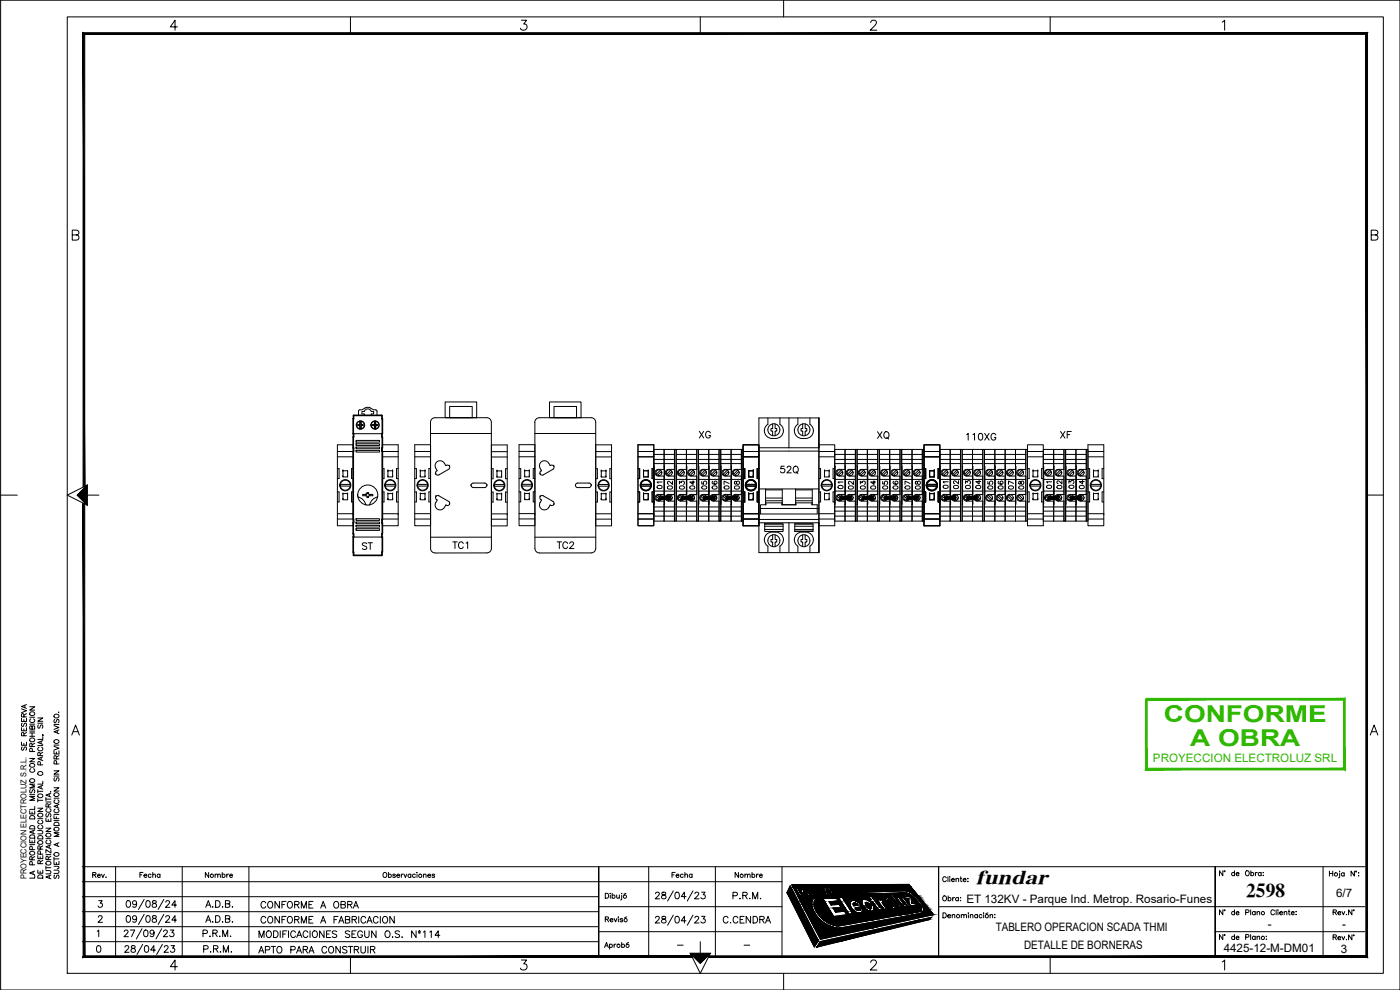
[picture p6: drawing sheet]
<svg xmlns="http://www.w3.org/2000/svg" width="420mm" height="297mm" viewBox="0 0 420 297" stroke-linecap="round" stroke-linejoin="round" font-family="sans-serif">
<defs><g id="words">
<g font-size="7" fill="#2eb800">
<text x="349.3" y="216.7">CONFORME</text>
<text x="357.2" y="223.9">A OBRA</text>
</g>
<text font-size="6.1" x="292.9" y="265.2">fundar</text>
<text font-size="5.9" x="374" y="269">2598</text>
<g font-size="5.3">
<text x="208.8" y="132.6">XG</text>
<text x="262.5" y="133">XQ</text>
<text x="289.3" y="133.3">110XG</text>
<text x="317.5" y="132.6">XF</text>
<text x="233.2" y="143.2">52Q</text>
<text x="107.9" y="166.2">ST</text>
<text x="135.1" y="165.8">TC1</text>
<text x="166.2" y="165.8">TC2</text>
<text x="77.6" y="273.8">CONFORME A OBRA</text>
<text x="77.6" y="278.3">CONFORME A FABRICACION</text>
<text x="216.3" y="278.3">C.CENDRA</text>
<text x="76.9" y="287.2">APTO PARA CONSTRUIR</text>
</g>
<g font-size="4.9">
<text x="200" y="147.8" transform="rotate(-90 200 147.8)">01</text>
<text x="203.2" y="148.2" transform="rotate(-90 203.2 148.2)">02</text>
<text x="206.7" y="148.2" transform="rotate(-90 206.7 148.2)">03</text>
<text x="209.9" y="148.2" transform="rotate(-90 209.9 148.2)">04</text>
<text x="213.4" y="148.2" transform="rotate(-90 213.4 148.2)">05</text>
<text x="216.6" y="148.2" transform="rotate(-90 216.6 148.2)">06</text>
<text x="220.1" y="148.2" transform="rotate(-90 220.1 148.2)">07</text>
<text x="223.3" y="148.2" transform="rotate(-90 223.3 148.2)">08</text>
<text x="254.4" y="147.8" transform="rotate(-90 254.4 147.8)">01</text>
<text x="261.1" y="148.2" transform="rotate(-90 261.1 148.2)">03</text>
<text x="267.8" y="148.2" transform="rotate(-90 267.8 148.2)">05</text>
<text x="274.5" y="148.2" transform="rotate(-90 274.5 148.2)">07</text>
<text x="305.5" y="148.2" transform="rotate(-90 305.5 148.2)">07</text>
<text x="60.3" y="286.8">P.R.M.</text>
</g>
<g font-size="4.4">
<text x="257.2" y="148.2" transform="rotate(-90 257.2 148.2)">02</text>
<text x="263.9" y="148.2" transform="rotate(-90 263.9 148.2)">04</text>
<text x="270.6" y="148.2" transform="rotate(-90 270.6 148.2)">06</text>
<text x="277.3" y="148.2" transform="rotate(-90 277.3 148.2)">08</text>
<text x="285.8" y="147.8" transform="rotate(-90 285.8 147.8)">01</text>
<text x="288.9" y="147.8" transform="rotate(-90 288.9 147.8)">02</text>
<text x="292.5" y="147.8" transform="rotate(-90 292.5 147.8)">03</text>
<text x="295.6" y="147.8" transform="rotate(-90 295.6 147.8)">04</text>
<text x="299.2" y="148.2" transform="rotate(-90 299.2 148.2)">05</text>
<text x="302.3" y="148.2" transform="rotate(-90 302.3 148.2)">06</text>
<text x="308.3" y="148.2" transform="rotate(-90 308.3 148.2)">08</text>
<text x="316.8" y="147.8" transform="rotate(-90 316.8 147.8)">01</text>
<text x="320" y="147.8" transform="rotate(-90 320 147.8)">02</text>
<text x="323.5" y="147.8" transform="rotate(-90 323.5 147.8)">03</text>
<text x="326.7" y="147.8" transform="rotate(-90 326.7 147.8)">04</text>
<text x="9.2" y="226.5" transform="rotate(-90 9.2 226.5)">SE RESERVA</text>
<text x="41.3" y="264.6">Fecha</text>
<text x="60.7" y="264.6">Nombre</text>
<text x="200.7" y="264.6">Fecha</text>
<text x="219.8" y="264.6">Nombre</text>
</g>
<text font-size="3.5" fill="#2eb800" x="346" y="228.7">PROYECCION ELECTROLUZ SRL</text>
<g font-size="3.5">
<text x="401" y="269">6/7</text>
<text x="290" y="270.9">ET 132KV - Parque Ind. Metrop. Rosario-Funes</text>
<text x="298.8" y="279.5">TABLERO OPERACION SCADA THMI</text>
<text x="380.5" y="278.5">-</text>
<text x="402.8" y="278.5">-</text>
<text x="307.3" y="284.9">DETALLE DE BORNERAS</text>
<text x="367.3" y="285.6">4425-12-M-DM01</text>
<text x="402.4" y="285.9">3</text>
</g>
<g font-size="2.6">
<text x="202.5" y="284.7">-</text>
<text x="222.2" y="284.7">-</text>
</g>
<text font-size="2.4" x="8" y="263.8" transform="rotate(-90 8 263.8)">PROYECCION ELECTROLUZ S.R.L.</text>
</g></defs>
<!-- layer: 0 -->
<g fill="none" stroke="#000" stroke-width=".3">
<path d="M.2 .1h420v296.9h-420zM235.2 .1v5M101.3 133.5h4.7v24.2h-4.7zM101.3 135.5h4.7M101.3 137.1h4.7M106.1 130.2h8.5M114.8 133.5h4.7v24.2h-4.7zM114.8 135.5h4.7M114.8 137.1h4.7M124.5 133.4h4.7v24.3h-4.7zM124.5 135.5h4.7M124.5 137.1h4.7"/>
<path d="M129.2 126.7a1.35 1.35 0 0 1 1.4-1.4h15.5a1.35 1.35 0 0 1 1.3 1.4l.1 37.8a1.35 1.35 0 0 1-1.4 1.4h-15.5a1.38 1.38 0 0 1-1.4-1.3v-37.9M129.2 130.1h18.3M133.4 139a1.49 1.49 0 0 0-2.1-.6 1.49 1.49 0 0 0-.5 2.1l.4 .7-.2 .1M133.4 139l.4 .7 .2-.1M133.6 120.6h9.5v4.7h-9.5zM134 139.6h.5l.4 .3M134.9 139.9h.1M134.9 139.9l.1 .5-.4 .4M135 122h6.7v3.3h-6.7zM147.5 133.5h4.7v24.3h-4.7zM147.5 135.5h4.7M147.5 137.1h4.7"/>
<path d="M155.8 133.4h4.7v24.3h-4.7zM155.8 137h4.7M155.8 135.4h4.7M160.5 126.7a1.35 1.35 0 0 1 1.4-1.4h15.5a1.35 1.35 0 0 1 1.4 1.4v37.8a1.38 1.38 0 0 1-1.4 1.4h-15.5a1.38 1.38 0 0 1-1.4-1.3v-37.9M160.5 130.1h18.3M164.9 120.6h9.5v4.7h-9.5zM166.2 139.9l.1 .5-.3 .4-3 1.7a.69 .69 0 0 1-1-.4 .69 .69 0 0 1 .5-.9l-.4-.7M166.2 139.9l-.4-.3-.7 .1a1.62 1.62 0 0 0-1.5-1.5 1.62 1.62 0 0 0-1.7 1.4l.2 .9M166.2 139.9h.1M166.3 122h6.7v3.3h-6.7zM178.8 133.5h4.7v24.3h-4.7zM178.8 135.5h4.7"/>
<path d="M178.8 137.1h4.7M191.5 133.5h4.7v24.2h-4.7zM191.5 135.5h4.7M191.5 137.1h4.7M199.3 139.8v-5h3.1v6M202.4 134.8h.5v21.6h-.5zM206 139.8v-5h3.1v6M209.1 134.8h.5v21.6h-.5zM212.7 139.8v-5h3.1v6M215.8 134.8h.5v21.6h-.5zM219.4 139.8v-5h3.1v6M222.5 134.8h.5v21.6h-.5z"/>
<path d="M223 133.5h4.8v24.2h-4.8zM223 135.5h4.8M223 137.1h4.8M227.8 136.7h.1M227.8 125.4h18v40.4h-18zM227.8 134.3h18M245.8 133.5h4.7v24.2h-4.7zM245.8 135.5h4.7M245.8 137.1h4.7M250.5 136.7h.1M253.6 139.8v-5h3.1v6M256.7 134.8h.5v21.6h-.5z"/>
<path d="M260.3 139.8v-5h3.1v6M263.4 134.8h.5v21.6h-.5zM267 139.8v-5h3.1v6M270.1 134.8h.5v21.6h-.5zM273.7 139.8v-5h3.1v6M276.8 134.8h.5v21.6h-.5zM277.3 133.5h4.8v24.2h-4.8zM277.3 135.5h4.8M277.3 137.1h4.8M282.1 136.7h.1M285.2 139.8v-5h3.1v6M288.3 134.8h.5v21.6h-.5z"/>
<path d="M291.9 139.8v-5h3.1v6M295 134.8h.5v21.6h-.5zM298.6 139.8v-5h3.1v21.6h3.1v-6M301.7 139.8v-5h3.1v21.6h3.1v-6M304.8 139.8v-5h3.1v6M307.9 134.8h.5v21.6h-.5zM308.4 133.5h4.7v24.2h-4.7zM308.4 135.5h4.7M308.4 137.1h4.7M313.1 136.7h.1M316.2 139.8v-5h3.1v6M319.3 134.8h.5v21.6h-.5z"/>
<path d="M322.9 139.8v-5h3.1v6M326 134.8h.5v21.6h-.5zM326.5 133.5h4.8v24.2h-4.8zM326.5 135.5h4.8M326.5 137.1h4.8M.2 148.6h5M26.2 145.5v6.1l-6-3 6-3.1-3 3.1 3 3M26.2 148.6h3.5M101.3 154.1h4.7M101.3 155.7h4.7M101.3 140.6h.5v3h-.5M101.3 147.6h.5v3h-.5"/>
<path d="M102.1 145.3h3M102.1 145.8h3M102.9 141.3h.1M102.9 141.3h1.4v1.8h-1.4zM102.9 143h.1M102.9 149.9h.1M102.9 148.2h.1M104.3 143h.1M104.3 148.2h.1M104.3 148.2v1.8l-1.4-.1M104.3 148.2l-1.4-.1v1.8M106 154.5h.1"/>
<path d="M106 140.6h-.5v3h.5M106 147.6h-.5v3h.5M108.9 148.3h1.2l.1-.5h.4v.5h1.3v.4l-1.3 .1v.5h-.4l-.1-.5-1.2-.1zM109.8 148.3v.4M109.9 148.3h.1M110.1 148.1h.5M110.1 149h.5M110.8 148.3h.1M111 148.3v.4M114.8 154.1h4.7M114.8 155.7h4.7M114.8 140.6h.5v3h-.5"/>
<path d="M114.8 147.6h.5v3h-.5M115.6 145.3h3M115.6 145.8h3M116.4 141.3h.1M116.4 141.3h1.4v1.8h-1.4zM116.4 143h.1M116.4 149.9h.1M116.4 148.2h.1M117.8 141.3h.1M117.8 143h.1M117.8 148.2h.1M117.8 149.9h.1"/>
<path d="M117.8 148.2v1.8l-1.4-.1M117.8 148.2l-1.4-.1v1.8M119.5 154.5h.1M119.5 140.6h-.5v3h.5M119.5 147.6h-.5v3h.5M124.5 154.1h4.7M124.5 155.7h4.7M124.5 140.6h.5v3h-.5M124.5 147.6h.5v3h-.5M125.4 145.3h2.9M125.4 145.8h2.9M126.1 141.3h.1"/>
<path d="M126.1 141.3h1.4v1.8h-1.4zM126.1 143h.1M126.1 149.9h.1M126.1 148.2h.1M127.5 141.3h.1M127.5 143h.1M127.5 148.2h.1M127.5 149.9h.1M127.5 148.2v1.8l-1.4-.1M127.5 148.2l-1.4-.1v1.8M129.2 154.5h.1M129.2 140.6h-.5v3h.5"/>
<path d="M129.2 147.6h-.5v3h.5M130.8 142.2l.4 .4 .5-.1M130.8 149l-.1 .5 .5 .5a1.63 1.63 0 0 0-.6 1.9 1.63 1.63 0 0 0 1.6 1.1l1.2-.7M130.8 149l.4-.3h.5l3 1.8a.67 .67 0 0 1 .2 .9 .67 .67 0 0 1-.9 .2M130.8 142.3h.1M130.8 149h.1M131 141.3l-.3 .4 .1 .5M134 151.6l-.2-.1-.4 .8M134.6 140.8l-2.9 1.7M134.9 151.4h.1M141.4 145.6l.2 .5 .5 .2h3.3M141.4 145.6h.1"/>
<path d="M145.4 144.9l.5 .2 .2 .5M145.4 144.9h-3.4l-.4 .2-.2 .5M146.1 145.6l-.2 .5-.5 .2M146.1 145.6h.1M147.5 155.8h4.7M147.5 140.6h.5v3h-.5M147.5 154.2h4.7M147.5 147.6h.5v3.1h-.5M148.4 145.9h2.9M148.4 145.4h2.9M149.1 141.4h.1M149.1 141.3h1.4v1.8h-1.4z"/>
<path d="M149.1 143.1h.1M149.1 149.9h.1M149.1 148.2h.1M150.5 143.1h.1M150.5 148.2h.1M150.5 148.2v1.8l-1.4-.1M150.5 148.2l-1.4-.1v1.8M152.2 154.5h.1M152.2 140.6h-.5v3h.5M152.2 147.6h-.5v3.1h.5M155.8 154.1h4.7M155.8 140.6h.5v3h-.5"/>
<path d="M155.8 147.6h.5v3h-.5M155.8 155.7h4.7M156.7 145.3h2.9M156.7 145.8h2.9M157.5 141.3h.1M157.5 141.2h1.4v1.9h-1.4zM157.5 143h.1M157.5 149.8h.1M157.5 148.2h.1M158.9 141.3h.1M158.9 143h.1M158.9 148.2h.1"/>
<path d="M158.9 149.8h.1M158.9 148.2v1.7l-1.4-.1M158.9 148.2l-1.4-.1v1.7M160.5 154.5h.1M160.5 140.6h-.5v3h.5M160.5 147.6h-.5v3h.5M162.1 150.8a1.5 1.5 0 0 0 .5 2 1.5 1.5 0 0 0 2.1-.5l.4-.8a.68 .68 0 0 0 1 0 .68 .68 0 0 0-.1-1l-3-1.8a.69 .69 0 0 0-1 .4 .69 .69 0 0 0 .5 .9l-.4 .8M162.1 142.3h.1M162.1 149h.1M166.2 151.4h.1M172.7 145.6h.1M177.4 145.6l-.2-.5-.5-.2h-3.3l-.5 .2-.2 .5"/>
<path d="M177.4 145.6l-.2 .5-.4 .2h-3.4l-.5-.2-.2-.5M177.4 145.6h.1M178.8 155.8h4.7M178.8 140.6h.5v3h-.5M178.8 154.2h4.7M178.8 147.6h.5v3h-.5M179.7 145.9h2.9M179.7 145.4h2.9M180.5 141.4h.1M180.5 141.3h1.4v1.8h-1.4zM180.5 143h.1M180.5 149.9h.1"/>
<path d="M180.5 148.2h.1M181.9 141.4h.1M181.9 143h.1M181.9 148.2h.1M181.9 149.9h.1M181.9 148.2v1.8l-1.4-.1M181.9 148.2l-1.4-.1v1.8M183.5 154.5h.1M183.5 140.6h-.5v3h.5M183.5 147.6h-.5v3h.5M191.5 154.1h4.7M191.5 155.7h4.7"/>
<path d="M191.5 140.6h.5v3h-.5M191.5 147.6h.5v3h-.5M192.4 145.3h2.9M192.4 145.8h2.9M193.1 141.3h.1M193.1 143h.1M193.1 149.9h.1M193.1 148.2h.1M194.5 148.1h-1.4v1.8M194.5 141.3h.1M194.5 143v-1.7h-1.4v1.8h1.4M194.5 148.2v1.8l-1.4-.1"/>
<path d="M194.5 149.9h.1M195.7 147.6v3h.5M196.2 154.5h.1M196.2 140.6h-.5v3M199.3 150.4v6h-3.1v-21.6h3.1v21.6h3.1v-6M206 150.4v6h-3.1v-21.6h3.1v21.6h3.1v-6M212.7 150.4v6h-3.1v-21.6h3.1v21.6h3.1v-6M219.4 150.4v6h-3.1v-21.6h3.1v21.6h3.1v-6M223 154.1h4.8M223 155.7h4.8M223 140.6h.5v3M223.5 147.6v3h-.5"/>
<path d="M223.9 145.3h3M223.9 145.8h3M224.7 149.9h.1M224.7 141.3h.1M224.7 148.2v1.7M224.7 141.3h1.4v1.7M224.7 141.3v1.7M224.7 148.1l1.4 .1M226.1 149.9h.1M226.1 148.2v1.8l-1.4-.1M226.1 148.2h.1M226.1 143h.1"/>
<path d="M226.1 141.3h.1M226.1 143l-1.4 .1M227.8 140.6h-.5v3h.5M227.8 147.6h-.5v3h.5M227.8 156.9h18M229.8 146.7v4.8M229.8 147h5M229.9 151.5h-1.6v2.7h17v-2.7h-1.6M234.7 151.5h4.2M234.8 146.8v4.7M238.8 146.7v4.8M238.8 147h5"/>
<path d="M243.8 146.8v4.7M245.8 154.1h4.7M245.8 155.7h4.7M245.8 140.6h.5v3h-.5M245.8 147.6h.5v3h-.5M246.7 145.3h2.9M246.7 145.8h2.9M247.4 149.9h.1M247.4 148.2h.1M247.4 141.3h.1M247.4 143h.1M247.4 141.3h1.4v1.7"/>
<path d="M247.4 141.3v1.8h1.4M248.8 149.9h.1M248.8 148.1h-1.4v1.9h1.4v-1.8M248.8 141.3h.1M250 147.6v3h.5M250.5 140.6h-.5v3M253.6 150.4v6h-3.1v-21.6h3.1v21.6h3.1v-6M260.3 150.4v6h-3.1v-21.6h3.1v21.6h3.1v-6M267 150.4v6h-3.1v-21.6h3.1v21.6h3.1v-6M273.7 150.4v6h-3.1v-21.6h3.1v21.6h3.1v-6M277.3 154.1h4.8M277.3 155.7h4.8"/>
<path d="M277.3 140.6h.5v3M277.8 147.6v3h-.5M278.2 145.3h3M278.2 145.8h3M279 149.9h.1M279 141.3h.1M279 148.2v1.7M279 148.2h.1M279 143h.1M279 141.3h1.4v1.7M279 148.2h1.4M279 141.3v1.8l1.4-.1"/>
<path d="M280.4 149.9h.1M280.4 148.2v1.8l-1.4-.1M280.4 148.2h.1M280.4 143h.1M280.4 141.3h.1M281.6 147.6v3h.5M282.1 140.6h-.5v3M285.2 150.4v6h-3.1v-21.6h3.1v21.6h3.1v-6M291.9 150.4v6h-3.1v-21.6h3.1v21.6h3.1v-6M298.6 150.4v6h-3.1v-21.6h3.1v21.6h3.1v-6M308.4 154.1h4.7M308.4 155.7h4.7"/>
<path d="M308.4 140.6h.5v3M308.9 147.6v3h-.5M309.2 145.3h3M309.2 145.8h3M310 149.9h.1M310 148.1h1.4v1.9h-1.4zM310 148.2h.1M310 141.3h.1M310 143h.1M310 141.3h1.4v1.7M310 141.3v1.8l1.4-.1M311.4 149.9h.1"/>
<path d="M311.4 148.2h.1M311.4 143h.1M311.4 141.3h.1M312.6 147.6v3h.5M313.1 140.6h-.5v3M316.2 150.4v6h-3.1v-21.6h3.1v21.6h3.1v-6M322.9 150.4v6h-3.1v-21.6h3.1v21.6h3.1v-6M326.5 154.1h4.8M326.5 155.7h4.8M326.5 140.6h.5v3M327 147.6v3h-.5M327.4 145.3h3"/>
<path d="M327.4 145.8h3M328.2 141.3h.1M328.2 143v-1.7h1.4v1.7M328.2 149.9h.1M328.2 148.1l1.4 .1M328.2 148.2v1.7M329.6 141.3h.1M329.6 143h.1M329.6 148.2h.1M329.6 149.9h.1M329.6 148.2v1.8l-1.4-.1M329.6 143l-1.4 .1"/>
<path d="M331.3 154.5h.1M331.3 140.6h-.5v3h.5M331.3 147.6h-.5v3h.5M106.1 161l.1 .1M147.5 161.2h-18.3M178.8 161.2h-18.3M11.3 215.4h1.5l-1.5 1h1.5M11.3 217h1.5M11.6 217.5l-.3 .4 .3 .6 .3-.1 .4-.8h.5v.5l-.2 .4M16.2 217.7l1.5 .6-1.5 .6M16.2 217.4h1.5M16.4 215.9l-.2 .3 .2 .7 .4-.2 .5-.8 .4 .3-.2 .7"/>
<path d="M16.4 214.4a.72 .72 0 0 1 1.1-.1 .72 .72 0 0 1 0 1.1 .72 .72 0 0 1-1.1-.1l-.2-.3zM17.2 219.2v.7M17.6 213.7h.1M17.7 219l-1.5 .6 1.5 .5M8.9 227.6h1.5l-1.5 1h1.5M8.9 238.4h1.5M9.1 236.9l-.2 .4 .2 .6h.3l.6-1 .4 .4-.2 .6M9.1 233.8a.74 .74 0 0 1 .9-.1 .74 .74 0 0 1 .3 .8 .71 .71 0 0 1-.9 .3 .71 .71 0 0 1-.3-1zM9.1 229.2a.73 .73 0 0 1 .9-.1 .73 .73 0 0 1 .3 .8 .7 .7 0 0 1-.9 .3 .7 .7 0 0 1-.3-1zM9.3 230.6a.56 .56 0 0 0-.4 .7 .56 .56 0 0 0 .6 .4h.3a.56 .56 0 0 0 .6-.4 .56 .56 0 0 0-.3-.7M10.4 239h-1.5l1.5 .6-1.5 .5h1.5M10.4 235.3h-1.5l1.5 .6-1.5 .5h1.5"/>
<path d="M11.3 236.9v1M11.3 239.6v1M11.3 237.4h1.5M11.3 223.7h1.5M11.4 231.8a.7 .7 0 0 1 1-.3 .7 .7 0 0 1 .2 1 .72 .72 0 0 1-.9 .1 .72 .72 0 0 1-.3-.8zM11.6 238.4a.73 .73 0 0 1 .8-.2 .73 .73 0 0 1 .4 .9 .71 .71 0 0 1-1 .2 .71 .71 0 0 1-.2-.9zM11.7 224.2a.55 .55 0 0 0-.4 .6 .55 .55 0 0 0 .6 .5h.4a.55 .55 0 0 0 .5-.5 .55 .55 0 0 0-.3-.6M12.1 226.7l-.1-.8-.5-.1-.2 .9h1.5M12.1 229.5v-.9h-.6l-.2 .9h1.5M12.3 222.4v.7M12.3 227.3v.7M12.3 235.9v.7"/>
<path d="M12.8 220.5l.3 .1M12.8 235.6l-1.5 .6 1.5 .6M12.8 234.4v.9h-1.5M12.8 227.1l-1.5 .5 1.5 .6M12.8 222.2l-1.5 .6 1.5 .6M12.8 221v.9h-1.5M12.8 225.7l-.7 .5M13.8 239.3v1M13.8 239.8h1.5M14.8 238.2v.7M15.1 237.6h.2zM15.3 238l-1.5 .6 1.5 .5"/>
<path d="M16.2 236.4h1.5l-1.5 1h1.5M16.2 231.3h1.5l-1.5 1h1.5M16.2 225.3v.9h1.5v-.9M16.2 223.9l1.5 .6-1.5 .6M16.2 239.5h1.5M16.2 232.9h1.5M16.2 223.6h1.5M16.4 238a.72 .72 0 0 1 1.1-.1 .72 .72 0 0 1 0 1.1 .72 .72 0 0 1-1.1-.1l-.2-.3zM16.4 233.4l-.2 .3 .2 .7 .4-.2 .5-.8 .4 .3-.2 .7M16.4 222.1a.72 .72 0 0 1 1.1-.1 .72 .72 0 0 1 0 1 .72 .72 0 0 1-1.1-.1l-.2-.3zM16.6 240a.61 .61 0 0 0-.3 .8 .61 .61 0 0 0 .8 .3 .56 .56 0 0 0 .6-.5 .56 .56 0 0 0-.4-.6M16.9 227.7l-.1-.8-.5-.1-.1 .9h1.5"/>
<path d="M16.9 225.6v.6M17 229.2l-.1-.8-.6-.1-.1 .9h1.5M17.7 226.7l-.8 .5M8.9 251.9v.9h1.5v-.9M8.9 243.3v.9h1.5v-.9M8.9 253.4h1.5M9.1 255.6a.73 .73 0 0 1 .9-.1 .73 .73 0 0 1 .3 .8 .71 .71 0 0 1-.9 .3 .71 .71 0 0 1-.3-1zM9.1 250.6h1.1l.2 .9h-1.5zM9.1 247.8h1.1l.2 .9h-1.5zM9.1 244.8h1.1l.2 .9h-1.5zM9.6 258v-.9l-.4-.1-.3 .3v.7h1.5M9.6 243.6v.6"/>
<path d="M9.6 252.3v.5M9.7 259.5l-.1-.9h-.5l-.2 .9h1.5M9.7 254.9l-.1-.8-.5-.1-.2 .9h1.5M9.9 249.3v.7M10.4 249.1l-1.5 .5 1.5 .6M10.4 242v.8h-1.5M10.4 257l-.8 .5M11.3 256.7v.9h1.5v-.9M11.3 249.2h1.1l.4 .4-.2 .5-1.3 .1M11.3 242.5h1.5l-1.5 1h1.5M11.3 245.6h1.5M11.3 240.1h1.5"/>
<path d="M11.4 251a.83 .83 0 0 1 1.4 .2v.5h-1.5zM11.6 252.3a.74 .74 0 0 1 .8 0 .74 .74 0 0 1 .4 .8 .71 .71 0 0 1-1 .2 .71 .71 0 0 1-.2-1zM11.6 244.1a.74 .74 0 0 1 .8-.1 .74 .74 0 0 1 .4 .8 .71 .71 0 0 1-1 .3 .71 .71 0 0 1-.2-1zM11.7 247.6a.55 .55 0 0 0-.4 .7 .55 .55 0 0 0 .6 .4h.4a.55 .55 0 0 0 .5-.4 .55 .55 0 0 0-.3-.7M11.7 246.1a.56 .56 0 0 0-.4 .7 .56 .56 0 0 0 .6 .4h.4a.55 .55 0 0 0 .5-.4 .55 .55 0 0 0-.3-.7M12.1 259.1l-.1-.8-.5-.1-.2 .9h1.5M12.1 254.8l-.1-.9-.5-.1-.2 1h1.5M12.1 257.1v.5M12.1 256.3v-.9l-.6-.1-.2 1h1.5M12.8 258.1l-.7 .5M12.8 253.8l-.7 .5M13.8 248.5h1.5l-1.5 1h1.5"/>
<path d="M13.8 245.5v.9h1.5v-.9M13.8 259.8v1M13.8 256.4h1.5M13.8 251.6h1.5M13.8 240.6h1.5M13.8 258.7a.71 .71 0 0 1 1-.3 .71 .71 0 0 1 .3 1 .74 .74 0 0 1-.9 .1 .74 .74 0 0 1-.4-.8zM14 250.1a.74 .74 0 0 1 .9-.1 .74 .74 0 0 1 .3 .8 .71 .71 0 0 1-1 .3 .71 .71 0 0 1-.2-1zM14 244.1l-.2 .4 .2 .6 .3-.1 .3-.7 .5-.2 .2 .4-.2 .6M14.1 252.1a.56 .56 0 0 0-.3 .7 .56 .56 0 0 0 .5 .4h.4a.55 .55 0 0 0 .6-.4 .55 .55 0 0 0-.4-.7M14.1 242.6a.56 .56 0 0 0-.3 .7 .56 .56 0 0 0 .5 .4h.4a.56 .56 0 0 0 .6-.4 .56 .56 0 0 0-.4-.7M14.5 257.9l-.1-.8-.5-.1-.1 .9h1.5M14.5 242.1l-.1-.8-.3-.2-.3 .4v.6h1.5"/>
<path d="M14.5 245.8v.6M14.8 253.7v.7M15.3 254.9v1l-1.5-1v1M15.3 253.5l-1.5 .6 1.5 .5M15.3 256.9l-.8 .5M15.3 241.1l-.8 .5M16.2 259.9l1.4 .1 .1 .3-.5 .3M16.2 258.4v.9h1.5v-.9M16.2 244.7v.9h1.5M16.2 257.7h1.5M16.2 257.2v1M16.2 246.2h1.5"/>
<path d="M16.2 244.3h1.5M16.3 248.5a.7 .7 0 0 1 1-.3 .7 .7 0 0 1 .2 1 .72 .72 0 0 1-.9 .1 .72 .72 0 0 1-.3-.8zM16.4 255.9a.72 .72 0 0 1 1.1-.1 .72 .72 0 0 1 0 1.1 .72 .72 0 0 1-1.1-.1l-.2-.3zM16.4 246.8h1.1l.2 .9h-1.5zM16.6 242.8a.61 .61 0 0 0-.3 .8 .61 .61 0 0 0 .8 .2 .55 .55 0 0 0 .6-.4 .55 .55 0 0 0-.4-.6M16.9 245.1v.5M16.9 258.8v.5M17.2 241.6v.7M17.2 253.1v.7M17.7 252.8l-1.5 .6 1.5 .6M17.7 249.8h-1.5l1.5 .6-1.5 .6h1.5M17.7 241.4l-1.5 .5 1.5 .6"/>
<path d="M9.9 261.6v.7M10.4 262.6v.9h-1.5M10.4 261.3l-1.5 .6 1.5 .6M11.3 261.1v.9h1.5v-.9M11.4 262.8a.82 .82 0 0 1 1.4 .2v.5h-1.5zM12.1 261.4v.6M13.8 261.2h1l.5 .4-.2 .5-1.3 .1M13.8 260.3h1.5M14.8 262.8v.7M15.3 262.6l-1.5 .5 1.5 .6M16.2 261.1h1.1l.4 .4-.2 .5-1.3 .1M16.4 262.6l-.2 .3 .2 .7 .4-.2 .5-.8 .4 .3-.2 .7"/>
<path d="M80.1 279.6l.2-.2a.94 .94 0 0 1 1.2 .9 .94 .94 0 0 1-1.2 .9l-.4-.7zM82.1 279.3h.7a1.06 1.06 0 0 1 .7 1 1.06 1.06 0 0 1-.7 1h-.7zM84.1 279.3v2M86.1 279.3h-1.2v2M86.6 279.3v2M88.7 279.8a.74 .74 0 0 0-.9-.5 .74 .74 0 0 0-.6 .7v.5a.74 .74 0 0 0 .6 .8 .74 .74 0 0 0 .9-.5M92.4 279.8a.74 .74 0 0 0-.8-.5 .74 .74 0 0 0-.6 .7v.5a.74 .74 0 0 0 .6 .8 .74 .74 0 0 0 .8-.5M93.1 279.3v2M93.9 279.6l.2-.2a.94 .94 0 0 1 1.2 .9 .94 .94 0 0 1-1.2 .9l-.4-.7zM97.3 279.3v2l-1.4-2v2M99.3 279.3h-1.3v2M101.1 279.6l-.5-.3-.9 .3 .2 .4 1.1 .5 .1 .5-.2 .2-.7 .1-.5-.3"/>
<path d="M105 279.6l-.5-.3-.9 .3 .2 .4 1.1 .5 .1 .5-.2 .2-.7 .1-.5-.3M106.9 279.3h-1.3v2M108.8 279.8a.73 .73 0 0 0-.9-.5 .73 .73 0 0 0-.6 .7v.5a.71 .71 0 0 0 .8 .8 .71 .71 0 0 0 .7-.8h-.5M109.4 279.3v1.4l.6 .6 .7-.3 .1-1.7M112.9 279.3v2l-1.4-2v2M115.7 279.6l.2-.2a.94 .94 0 0 1 1.2 .9 .94 .94 0 0 1-1.2 .9l-.4-.7zM119.9 279.6l-.5-.3-.8 .3 .2 .4 1.1 .7v.3l-.5 .3-.8-.3M124.9 279.3v2l-1.4-2v2M125.6 279.9h.5M127.1 279.7l.4-.4v2M129 279.7l.4-.4v2M77.7 281.3v-2l.8 2 .7-2v2"/>
<path d="M84.9 280.2h.7M89.1 281.3l.7-2 .8 2M89.4 280.6h.9M98 280.2h.8M105.6 280.2h.8M117.7 281.2h.2zM120.6 281.2h.2zM132 280.6h-1.4l.9-1.3v2M207.2 286h6l-3 6-3-6 3 3 3-3M210.2 282.5v3.5M235.2 292v5"/>
<circle cx="103.6" cy="145.6" r="1.51"/>
<circle cx="103.6" cy="145.6" r="1.68"/>
<circle cx="110.4" cy="148.5" r="3"/>
<circle cx="117.1" cy="145.6" r="1.51"/>
<circle cx="117.1" cy="145.6" r="1.68"/>
<circle cx="126.8" cy="145.6" r="1.51"/>
<circle cx="126.8" cy="145.6" r="1.68"/>
<circle cx="149.8" cy="145.6" r="1.51"/>
<circle cx="149.8" cy="145.6" r="1.68"/>
<circle cx="158.1" cy="145.6" r="1.51"/>
<circle cx="158.1" cy="145.6" r="1.68"/>
<circle cx="181.1" cy="145.6" r="1.51"/>
<circle cx="181.1" cy="145.6" r="1.68"/>
<circle cx="193.8" cy="145.6" r="1.51"/>
<circle cx="193.8" cy="145.6" r="1.68"/>
<circle cx="225.4" cy="145.6" r="1.51"/>
<circle cx="225.4" cy="145.6" r="1.68"/>
<circle cx="248.1" cy="145.6" r="1.51"/>
<circle cx="248.1" cy="145.6" r="1.68"/>
<circle cx="279.7" cy="145.6" r="1.51"/>
<circle cx="279.7" cy="145.6" r="1.68"/>
<circle cx="310.7" cy="145.6" r="1.51"/>
<circle cx="310.7" cy="145.6" r="1.68"/>
<circle cx="328.9" cy="145.6" r="1.51"/>
<circle cx="328.9" cy="145.6" r="1.68"/>
<circle cx="125.9" cy="279.6" r=".27"/>
</g>
<!-- layer: AUXILIAR -->
<g fill="none" stroke="#000" stroke-width=".3">
<path d="M106.8 132.1h7.1v.5h-7.1zM106.8 133.1h7.1v.5h-7.1zM106.8 134.1h7.1v.5h-7.1zM106.8 135.1h7.1v.5h-7.1zM108 126.4h.4M108 128.7h.4M108 126.4a1.15 1.15 0 0 0-1 1.1 1.15 1.15 0 0 0 1 1.2M108 126.4v1h-.6v.3h.6v1M108 127.7v.6h.3l.1-.6M108 127.4v-.6h.3l.1 .6M108 123l-.4 .4v1.2M108.4 126.4v1h.6v.3h-.6v1"/>
<path d="M108.4 126.4a1.15 1.15 0 0 1 .9 1.1 1.15 1.15 0 0 1-.9 1.2M109.6 122.4l.8-.2 .8 .2M109.6 124.6l-.3-.4h-.7v-.7l.7-.1a1.13 1.13 0 0 1 1.1-.7 1.13 1.13 0 0 1 1 .8h.7v.7h-.7l-.2 .4M109.6 122.4l-1 .6h-.6M111.2 122.4l.9 .6 1 .2v1.4M112.4 126.4h.4M112.4 128.7h.4M112.4 126.4a1.15 1.15 0 0 0-1 1.1 1.15 1.15 0 0 0 1 1.2M112.4 126.4v1h-.6v.3h.6v1M112.4 127.7v.6h.3l.1-.6M112.4 127.4h.1M112.4 127.4v-.6h.3l.1 .6"/>
<path d="M112.8 126.4a1.15 1.15 0 0 1 .9 1.1 1.15 1.15 0 0 1-.9 1.2M112.8 126.4v1h.5v.3h-.5v1M196.2 139.8v11.6M196.2 136.3h6.2M196.2 137.8h6.2M196.2 139.1h6.2M199.3 139.8v11.6M202.9 139.8v11.6M202.9 136.3h6.2M202.9 137.8h6.2M202.9 139.1h6.2M206 139.8v11.6"/>
<path d="M209.6 139.8v11.6M209.6 136.3h6.2M209.6 137.8h6.2M209.6 139.1h6.2M212.7 139.8v11.6M216.3 139.8v11.6M216.3 136.3h6.2M216.3 137.8h6.2M216.3 139.1h6.2M219.4 139.8v11.6M227.8 135.3h18M230.5 125.4v1.9"/>
<path d="M231.9 127.2v1.4h-.5v.7h.5v1.4M232.6 127.2v1.4h.5v.7h-.5v1.4M234.1 125.4v1.9a2.3 2.3 0 0 1 .9 2.6 2.3 2.3 0 0 1-2.2 1.7 2.55 2.55 0 0 1-3.4-2.8l.4-.8 .6-.7M236.8 125.4v8.9M239.5 125.4v1.9M240.9 127.2v1.4h-.5v.7h.5v1.4M241.6 127.2v1.4h.5v.7h-.5v1.4M243.1 125.4v1.9a2.3 2.3 0 0 1 .9 2.6 2.3 2.3 0 0 1-2.2 1.7 2.55 2.55 0 0 1-3.4-2.8l.4-.8 .6-.7M245.8 125.4v8.9M250.5 139.8v11.6M250.5 136.3h6.2M250.5 137.8h6.2"/>
<path d="M250.5 139.1h6.2M253.6 139.8v11.6M257.2 139.8v11.6M257.2 136.3h6.2M257.2 137.8h6.2M257.2 139.1h6.2M260.3 139.8v11.6M263.9 139.8v11.6M263.9 136.3h6.2M263.9 137.8h6.2M263.9 139.1h6.2M267 139.8v11.6"/>
<path d="M270.6 139.8v11.6M270.6 136.3h6.2M270.6 137.8h6.2M270.6 139.1h6.2M273.7 139.8v11.6M282.1 139.8v11.6M282.1 136.3h6.2M282.1 137.8h6.2M282.1 139.1h6.2M285.2 139.8v11.6M288.8 139.8v11.6M288.8 136.3h6.2"/>
<path d="M288.8 137.8h6.2M288.8 139.1h6.2M291.9 139.8v11.6M295.5 139.8v11.6M295.5 136.3h12.4M295.5 137.8h12.4M295.5 139.1h12.4M298.6 139.8v11.6M301.7 139.8v11.6M304.8 139.8v11.6M313.1 139.8v11.6M313.1 136.3h6.2"/>
<path d="M313.1 137.8h6.2M313.1 139.1h6.2M316.2 139.8v11.6M319.8 139.8v11.6M319.8 136.3h6.2M319.8 137.8h6.2M319.8 139.1h6.2M322.9 139.8v11.6M106.8 158.6h7.1v.5h-7.1zM106.8 157.6h7.1v.5h-7.1zM106.8 156.6h7.1v.5h-7.1zM106.8 155.6h7.1v.5h-7.1z"/>
<path d="M107.4 148.9a4.2 4.2 0 0 1 2.5 2.6M111 151.3l-.2 .2M113.3 148.9a3.8 3.8 0 0 0-2.3 2.4M196.2 154.9h6.2M196.2 153.4h6.2M196.2 152.1h6.2M197 148.9l1.2 1.2M197.3 148.6l1.2 1.2M197.6 140.8a1.01 1.01 0 0 0-1 1 1.01 1.01 0 0 0 1 1M197.6 148.3a1.01 1.01 0 0 0-1 1.1 1.01 1.01 0 0 0 1 1M197.6 140.8h1.7M197.6 150.4h1.7"/>
<path d="M198.2 141.1l-1.2 1.2M198.5 141.4l-1.2 1.2M200.1 148.9l1.2 1.2M200.7 148.3a1.01 1.01 0 0 0-1 1.1 1.01 1.01 0 0 0 1 1h1.7M201.3 141.1l-1.2 1.2M201.6 141.4l-1.2 1.2M202.4 140.8h-1.7a1.01 1.01 0 0 0-1 1 1.01 1.01 0 0 0 1 1M202.9 154.9h6.2M202.9 153.4h6.2M202.9 152.1h6.2M203.7 148.9l1.2 1.2M204.3 148.3a1.01 1.01 0 0 0-1 1.1 1.01 1.01 0 0 0 1 1h1.7"/>
<path d="M204.9 141.1l-1.2 1.2M205.2 141.4l-1.2 1.2M206 140.8h-1.7a1.01 1.01 0 0 0-1 1 1.01 1.01 0 0 0 1 1M206.8 148.9l1.2 1.2M207.4 148.3a1.01 1.01 0 0 0-1 1.1 1.01 1.01 0 0 0 1 1h1.7M208 141.1l-1.2 1.2M208.3 141.4l-1.1 1.2M209.1 140.8h-1.7a1.01 1.01 0 0 0-1 1 1.01 1.01 0 0 0 1 1M209.6 154.9h6.2M209.6 153.4h6.2M209.6 152.1h6.2M210.4 148.9l1.2 1.2"/>
<path d="M211 148.3a1.01 1.01 0 0 0-1 1.1 1.01 1.01 0 0 0 1 1h1.7M211.6 141.1l-1.2 1.2M211.9 141.4l-1.2 1.2M212.7 140.8h-1.7a1.01 1.01 0 0 0-1 1 1.01 1.01 0 0 0 1 1M213.5 148.9l1.2 1.2M214.1 148.3a1.01 1.01 0 0 0-1 1.1 1.01 1.01 0 0 0 1 1h1.7M214.7 141.1l-1.2 1.2M215 141.4l-1.1 1.2M215.8 140.8h-1.7a1.01 1.01 0 0 0-1 1 1.01 1.01 0 0 0 1 1M216.3 154.9h6.2M216.3 153.4h6.2M216.3 152.1h6.2"/>
<path d="M217.1 148.9l1.2 1.2M217.7 148.3a1.01 1.01 0 0 0-1 1.1 1.01 1.01 0 0 0 1 1h1.7M218.3 141.1l-1.2 1.2M218.6 141.4l-1.2 1.2M219.4 140.8h-1.7a1.01 1.01 0 0 0-1 1 1.01 1.01 0 0 0 1 1M220.2 148.9l1.2 1.2M220.8 148.3a1.01 1.01 0 0 0-1 1.1 1.01 1.01 0 0 0 1 1h1.7M221.4 141.1l-1.2 1.2M221.7 141.4l-1.2 1.2M222.5 140.8h-1.7a1.01 1.01 0 0 0-1 1 1.01 1.01 0 0 0 1 1M227.8 155.9h18M227.8 146.7h18"/>
<path d="M228.3 152.6h17.5M229.5 157.2h5.5v2.2h-5.5zM229.5 157.2h5.5M229.5 157.9h5.5M229.5 158.9h5.5M229.8 150.2h5M229.8 149.4h5M229.9 151.5l-.1-.6h5l-.1 .6M236.8 156.9v8.9M238.5 157.2h5.5v2.2h-5.5zM238.5 157.2h5.5M238.5 157.9h5.5"/>
<path d="M238.5 158.9h5.5M238.5 159.4h5.5M238.8 150.2h5M238.8 149.4h5M238.9 151.5l-.1-.6h5l-.1 .6M245.8 156.9v8.9M250.5 154.9h6.2M250.5 153.4h6.2M250.5 152.1h6.2M251.3 148.9l1.2 1.2M251.6 148.6l1.2 1.2M251.9 148.3a1.01 1.01 0 0 0-1 1.1 1.01 1.01 0 0 0 1 1h1.7"/>
<path d="M252.5 141.1l-1.2 1.2M252.8 141.4l-1.2 1.2M253.6 140.8h-1.7a1.01 1.01 0 0 0-1 1 1.01 1.01 0 0 0 1 1M254.4 148.9l1.2 1.2M254.7 148.6l1.2 1.2M255 148.3a1.01 1.01 0 0 0-1 1.1 1.01 1.01 0 0 0 1 1h1.7M255.6 141.1l-1.2 1.2M255.9 141.4l-1.2 1.2M256.7 140.8h-1.7a1.01 1.01 0 0 0-1 1 1.01 1.01 0 0 0 1 1M257.2 154.9h6.2M257.2 153.4h6.2M257.2 152.1h6.2"/>
<path d="M258 148.9l1.2 1.2M258.6 140.8a1.01 1.01 0 0 0-1 1 1.01 1.01 0 0 0 1 1M258.6 148.3a1.01 1.01 0 0 0-1 1.1 1.01 1.01 0 0 0 1 1M258.6 140.8h1.7M258.6 150.4h1.7M259.2 141.1l-1.2 1.2M259.5 141.4l-1.2 1.2M261.1 148.9l1.2 1.2M261.7 148.3a1.01 1.01 0 0 0-1 1.1 1.01 1.01 0 0 0 1 1h1.7M262.3 141.1l-1.2 1.2M262.6 141.4l-1.2 1.2M263.4 140.8h-1.7a1.01 1.01 0 0 0-1 1 1.01 1.01 0 0 0 1 1"/>
<path d="M263.9 154.9h6.2M263.9 153.4h6.2M263.9 152.1h6.2M264.7 148.9l1.2 1.2M265.3 148.3a1.01 1.01 0 0 0-1 1.1 1.01 1.01 0 0 0 1 1h1.7M265.9 141.1l-1.2 1.2M266.2 141.4l-1.2 1.2M267 140.8h-1.7a1.01 1.01 0 0 0-1 1 1.01 1.01 0 0 0 1 1M267.8 148.9l1.2 1.2M268.4 148.3a1.01 1.01 0 0 0-1 1.1 1.01 1.01 0 0 0 1 1h1.7M269 141.1l-1.2 1.2M269.3 141.4l-1.1 1.2"/>
<path d="M270.1 140.8h-1.7a1.01 1.01 0 0 0-1 1 1.01 1.01 0 0 0 1 1M270.6 154.9h6.2M270.6 153.4h6.2M270.6 152.1h6.2M271.4 148.9l1.2 1.2M272 148.3a1.01 1.01 0 0 0-1 1.1 1.01 1.01 0 0 0 1 1h1.7M272.6 141.1l-1.2 1.2M272.9 141.4l-1.2 1.2M273.7 140.8h-1.7a1.01 1.01 0 0 0-1 1 1.01 1.01 0 0 0 1 1M274.5 148.9l1.2 1.2M275.1 148.3a1.01 1.01 0 0 0-1 1.1 1.01 1.01 0 0 0 1 1h1.7M275.7 141.1l-1.2 1.2"/>
<path d="M276 141.4l-1.1 1.2M276.8 140.8h-1.7a1.01 1.01 0 0 0-1 1 1.01 1.01 0 0 0 1 1M282.1 154.9h6.2M282.1 153.4h6.2M282.1 152.1h6.2M282.8 148.9l1.2 1.2M283.2 148.6l1.2 1.2M283.4 148.3a1.01 1.01 0 0 0-1 1.1 1.01 1.01 0 0 0 1 1h1.8M284 141.1l-1.2 1.2M284.4 141.4l-1.2 1.2M285.2 140.8h-1.8a1.01 1.01 0 0 0-1 1 1.01 1.01 0 0 0 1 1M285.9 148.9l1.2 1.2"/>
<path d="M286.3 148.6l1.2 1.2M286.5 148.3a1.01 1.01 0 0 0-1 1.1 1.01 1.01 0 0 0 1 1h1.8M287.1 141.1l-1.2 1.2M287.5 141.4l-1.2 1.2M288.3 140.8h-1.8a1.01 1.01 0 0 0-1 1 1.01 1.01 0 0 0 1 1M288.8 154.9h6.2M288.8 153.4h6.2M288.8 152.1h6.2M289.5 148.9l1.2 1.2M289.9 148.6l1.2 1.2M290.1 148.3a1.01 1.01 0 0 0-1 1.1 1.01 1.01 0 0 0 1 1h1.8M290.7 141.1l-1.2 1.2"/>
<path d="M291.1 141.4l-1.2 1.2M291.9 140.8h-1.8a1.01 1.01 0 0 0-1 1 1.01 1.01 0 0 0 1 1M292.6 148.9l1.2 1.2M293 148.6l1.2 1.2M293.2 148.3a1.01 1.01 0 0 0-1 1.1 1.01 1.01 0 0 0 1 1h1.8M293.8 141.1l-1.2 1.2M294.2 141.4l-1.2 1.2M295 140.8h-1.8a1.01 1.01 0 0 0-1 1 1.01 1.01 0 0 0 1 1M295.5 154.9h12.4M295.5 153.4h12.4M295.5 152.1h12.4M296.2 148.9l1.2 1.2"/>
<path d="M296.6 148.6l1.2 1.2M296.8 148.3a1.01 1.01 0 0 0-1 1.1 1.01 1.01 0 0 0 1 1h1.8M297.4 141.1l-1.2 1.2M297.8 141.4l-1.2 1.2M298.6 140.8h-1.8a1.01 1.01 0 0 0-1 1 1.01 1.01 0 0 0 1 1M299.3 148.9l1.2 1.2M299.7 148.6l1.2 1.2M299.9 148.3a1.01 1.01 0 0 0-1 1.1 1.01 1.01 0 0 0 1 1h1.8M300.5 141.1l-1.2 1.2M300.9 141.4l-1.2 1.2M301.7 140.8h-1.8a1.01 1.01 0 0 0-1 1 1.01 1.01 0 0 0 1 1M302.4 148.9l1.2 1.2"/>
<path d="M303 148.3a1.01 1.01 0 0 0-1 1.1 1.01 1.01 0 0 0 1 1h1.8M303.6 141.1l-1.2 1.2M304 141.4l-1.2 1.2M304.8 140.8h-1.8a1.01 1.01 0 0 0-1 1 1.01 1.01 0 0 0 1 1M305.5 148.9l1.2 1.2M306.1 148.3a1.01 1.01 0 0 0-1 1.1 1.01 1.01 0 0 0 1 1h1.8M306.7 141.1l-1.2 1.2M307.1 141.4l-1.2 1.2M307.9 140.8h-1.8a1.01 1.01 0 0 0-1 1 1.01 1.01 0 0 0 1 1M313.1 154.9h6.2M313.1 153.4h6.2M313.1 152.1h6.2"/>
<path d="M313.9 148.9l1.2 1.2M314.2 148.6l1.2 1.2M314.5 140.8a1.01 1.01 0 0 0-1 1 1.01 1.01 0 0 0 1 1M314.5 148.3a1.01 1.01 0 0 0-1 1.1 1.01 1.01 0 0 0 1 1M314.5 140.8h1.7M314.5 150.4h1.7M315.1 141.1l-1.2 1.2M315.4 141.4l-1.2 1.2M317 148.9l1.2 1.2M317.3 148.6l1.2 1.2M317.6 148.3a1.01 1.01 0 0 0-1 1.1 1.01 1.01 0 0 0 1 1h1.7M318.2 141.1l-1.2 1.2"/>
<path d="M318.5 141.4l-1.2 1.2M319.3 140.8h-1.7a1.01 1.01 0 0 0-1 1 1.01 1.01 0 0 0 1 1M319.8 154.9h6.2M319.8 153.4h6.2M319.8 152.1h6.2M320.6 148.9l1.2 1.2M320.9 148.6l1.2 1.2M321.2 148.3a1.01 1.01 0 0 0-1 1.1 1.01 1.01 0 0 0 1 1h1.7M321.8 141.1l-1.2 1.2M322.1 141.4l-1.2 1.2M322.9 140.8h-1.7a1.01 1.01 0 0 0-1 1 1.01 1.01 0 0 0 1 1M323.7 148.9l1.2 1.2"/>
<path d="M324 148.6l1.2 1.2M324.3 148.3a1.01 1.01 0 0 0-1 1.1 1.01 1.01 0 0 0 1 1h1.7M324.9 141.1l-1.2 1.2M325.2 141.4l-1.2 1.2M326 140.8h-1.7a1.01 1.01 0 0 0-1 1 1.01 1.01 0 0 0 1 1M230.4 163.9a2.3 2.3 0 0 1-.9-2.6 2.3 2.3 0 0 1 2.2-1.7 2.54 2.54 0 0 1 3.4 2.8l-.4 .8-.6 .7v1.9M230.5 163.9v1.9M231.9 160.5v1.4h-.5v.7h.5v1.4M232.6 160.5v1.4h.5v.7h-.5v1.4M239.4 163.9a2.3 2.3 0 0 1-.9-2.6 2.3 2.3 0 0 1 2.2-1.7 2.54 2.54 0 0 1 3.4 2.8l-.4 .8-.6 .7v1.9M239.5 163.9v1.9M240.9 160.5v1.4h-.5v.7h.5v1.4"/>
<path d="M241.6 160.5v1.4h.5v.7h-.5v1.4"/>
<circle cx="108.2" cy="127.5" r="1.26"/>
<circle cx="112.6" cy="127.5" r="1.26"/>
<circle cx="232.2" cy="128.9" r="1.8"/>
<circle cx="241.3" cy="128.9" r="1.8"/>
<circle cx="197.8" cy="141.8" r=".88"/>
<circle cx="197.8" cy="149.3" r=".88"/>
<circle cx="200.8" cy="149.3" r=".88"/>
<circle cx="200.8" cy="141.8" r=".88"/>
<circle cx="204.5" cy="149.3" r=".88"/>
<circle cx="204.5" cy="141.8" r=".88"/>
<circle cx="207.5" cy="149.3" r=".88"/>
<circle cx="207.5" cy="141.8" r=".88"/>
<circle cx="211.2" cy="149.3" r=".88"/>
<circle cx="211.2" cy="141.8" r=".88"/>
<circle cx="214.3" cy="149.3" r=".88"/>
<circle cx="214.3" cy="141.8" r=".88"/>
<circle cx="217.9" cy="141.8" r=".88"/>
<circle cx="217.9" cy="149.3" r=".88"/>
<circle cx="221" cy="149.3" r=".88"/>
<circle cx="221" cy="141.8" r=".88"/>
<circle cx="252.1" cy="149.3" r=".88"/>
<circle cx="252.1" cy="141.8" r=".88"/>
<circle cx="255.1" cy="141.8" r=".88"/>
<circle cx="255.1" cy="149.3" r=".88"/>
<circle cx="258.8" cy="141.8" r=".88"/>
<circle cx="258.8" cy="149.3" r=".88"/>
<circle cx="261.8" cy="149.3" r=".88"/>
<circle cx="261.8" cy="141.8" r=".88"/>
<circle cx="265.5" cy="141.8" r=".88"/>
<circle cx="265.5" cy="149.3" r=".88"/>
<circle cx="268.5" cy="141.8" r=".88"/>
<circle cx="268.5" cy="149.3" r=".88"/>
<circle cx="272.2" cy="149.3" r=".88"/>
<circle cx="272.2" cy="141.8" r=".88"/>
<circle cx="275.3" cy="149.3" r=".88"/>
<circle cx="275.3" cy="141.8" r=".88"/>
<circle cx="283.6" cy="141.8" r=".88"/>
<circle cx="283.6" cy="149.3" r=".88"/>
<circle cx="286.7" cy="149.3" r=".88"/>
<circle cx="286.7" cy="141.8" r=".88"/>
<circle cx="290.3" cy="141.8" r=".88"/>
<circle cx="290.3" cy="149.3" r=".88"/>
<circle cx="293.4" cy="141.8" r=".88"/>
<circle cx="293.4" cy="149.3" r=".88"/>
<circle cx="297" cy="149.3" r=".88"/>
<circle cx="297" cy="141.8" r=".88"/>
<circle cx="300.1" cy="149.3" r=".88"/>
<circle cx="300.1" cy="141.8" r=".88"/>
<circle cx="303.2" cy="141.8" r=".88"/>
<circle cx="303.2" cy="149.3" r=".88"/>
<circle cx="306.3" cy="149.3" r=".88"/>
<circle cx="306.3" cy="141.8" r=".88"/>
<circle cx="314.6" cy="149.3" r=".88"/>
<circle cx="314.6" cy="141.8" r=".88"/>
<circle cx="317.8" cy="141.8" r=".88"/>
<circle cx="317.8" cy="149.3" r=".88"/>
<circle cx="321.3" cy="149.3" r=".88"/>
<circle cx="321.3" cy="141.8" r=".88"/>
<circle cx="324.5" cy="141.8" r=".88"/>
<circle cx="324.5" cy="149.3" r=".88"/>
<circle cx="232.2" cy="162.2" r="1.8"/>
<circle cx="241.3" cy="162.2" r="1.8"/>
</g>
<!-- layer: 0 -->
<g fill="#000" stroke="#000" stroke-width=".3">
<path d="M26.2 145.5v6.1l-3-3zM207.2 286h6l-3 3z"/>
<path d="M24.9 9.8v136.2h.5zM24.9 9.8l.5 .5v135.7zM24.9 9.8l.5 .5 385-.5zM25.4 10.3l385-.5-.5 .5zM410.4 9.8l-.5 .5 .5 277zM409.9 10.3l.5 277-.5-.5zM212.7 287.3h197.7l-.5-.5zM212.7 286.8h197.2l-197.2 .5z"/>
<path d="M252.1 148.9v1l3.4-1zM252.1 149.9l3.4-1v1z"/>
<path d="M283.5 148.9v1l3.3-1zM283.5 149.9l3.3-1v1z"/>
<path d="M290.2 148.9v1l3.3-1zM290.2 149.9l3.3-1v1z"/>
<path d="M314.5 148.9v1l3.3-1zM314.5 149.9l3.3-1v1z"/>
<path d="M321.2 148.9v1l3.3-1zM321.2 149.9l3.3-1v1z"/>
<path d="M24.9 287.3h182.8v-.5zM24.9 287.3l.5-.5h182.3zM24.9 151.1v136.2l.5-.5zM24.9 151.1h.5v135.7z"/>
</g>
<path d="M106.1 124.7h8.5M106.1 124.7v35.4M114.6 124.7v10.7M114.8 135.4l-.2 24.7M106.1 166.5l.1 .1M106.1 161.1v4.5M114.6 161.1v4.5" fill="none" stroke="#000" stroke-width=".5"/>
<!-- layer: AUXILIAR -->
<path d="M114.6 135.4h.2" fill="none" stroke="#000" stroke-width=".5"/>
<!-- layer: GRILLA-MEC -->
<g fill="none" stroke="#000" stroke-width=".3">
<path d="M20.2 5.1h395v286.9h-395zM53.3 8.1h-2.2l1.4-2v3M105.2 5.1v5M156.5 6.1h1.5l-.8 1.1a1.01 1.01 0 0 1 .9 1.5 1.01 1.01 0 0 1-1.8 .1l-.1-.3M210.2 5.1v5M261.3 6.8l.6-.7h.6l.4 .2a.94 .94 0 0 1-.3 1.3l-1.4 1.5h2M315.2 5.1v5M366.8 6.6l.7-.5v3M21.7 70.5l1.7-.2 .3-.4-.3-.7-1.7-.1v2.9l1.7-.1a.79 .79 0 0 0 .3-.9 .79 .79 0 0 0-.7-.5M411.5 70.5l1.7-.2 .3-.4-.1-.6-.6-.2h-1.3v2.9h1.3a.78 .78 0 0 0 .8-.7 .78 .78 0 0 0-.8-.8M410.2 148.5h5M22 219.5h1.4"/>
<path d="M411.7 219.5h1.4M21.5 220.5l1.2-3 1.1 3M411.2 220.5l1.2-3 1.1 3M53.3 290h-2.2l1.4-2v3M105.2 287v5M156.5 288h1.5l-.8 1.2a1 1 0 0 1 .9 1.4 1 1 0 0 1-1.6 .3l-.3-.4M261.3 288.8l.6-.8h.6l.4 .3a.94 .94 0 0 1-.3 1.3l-1.4 1.4h2M315.2 287v5M366.8 288.6l.7-.6v3"/>
</g>
<!-- layer: TEXTOS -->
<g fill="none" stroke="#000" stroke-width=".3">
<path d="M29.2 279.4l.4-.4v2M29.5 275.2l.4-.5h.4l.4 .4-.3 .7-1 .9h1.4M29.6 270.2h1.1l-.6 .8a.66 .66 0 0 1 .5 1.1 .66 .66 0 0 1-1.2-.3M37.3 279.5l.4-.5h.4l.3 .4-.3 .7-.9 .9h1.3M38.1 274.8a.66 .66 0 0 1 1 .3l.1 .5a.86 .86 0 0 1-.8 1.1 1.29 1.29 0 0 1-.3-1.9zM38.1 270.3a.66 .66 0 0 1 1 .3l.1 .5a.87 .87 0 0 1-.8 1.1 1.29 1.29 0 0 1-.3-1.9zM39.1 279h1.3l-.9 2M41 275.4a.62 .62 0 0 1-.9 .5 .62 .62 0 0 1-.2-1 .62 .62 0 0 1 1 .1l.1 .4a.95 .95 0 0 1-.8 1.3l-.4-.3M41 270.9a.62 .62 0 0 1-.9 .5 .62 .62 0 0 1-.2-1 .62 .62 0 0 1 1 .1l.1 .4a.95 .95 0 0 1-.8 1.3l-.4-.3M42.6 278.7l-1.7 3M43.3 274.3l-1.7 3.1M43.3 269.8l-1.7 3.1"/>
<path d="M43.4 279.2a.63 .63 0 0 1 .9 .2l.1 .5a.85 .85 0 0 1-.7 1.1 1.26 1.26 0 0 1-.3-1.8zM44 274.8a.66 .66 0 0 1 1 .3l.1 .5a.86 .86 0 0 1-.8 1.1 1.29 1.29 0 0 1-.3-1.9zM44 270.3a.66 .66 0 0 1 1 .3l.1 .5a.87 .87 0 0 1-.8 1.1 1.29 1.29 0 0 1-.3-1.9zM45.8 274.8v.6l.9 .3 .3 .4a.64 .64 0 0 1-.7 .7 .64 .64 0 0 1-.5-.9l1.1-.7-.1-.4zM45.8 270.3v.6l.9 .3 .3 .4a.64 .64 0 0 1-.7 .7 .64 .64 0 0 1-.5-.9l1.1-.7-.1-.4zM46.2 279.7a.62 .62 0 0 1-.8 .5 .62 .62 0 0 1-.3-.9 .62 .62 0 0 1 1 0l.1 .4a.93 .93 0 0 1-.7 1.3l-.4-.2M48.5 278.7l-1.7 3M49.1 279.5l.4-.5h.4l.3 .4-.2 .7-1 .9h1.3M49.2 274.3l-1.7 3.1M49.2 269.8l-1.7 3.1M49.8 275.2l.3-.5 .6 .1 .2 .3-.3 .7-.9 .9h1.3M49.8 270.7l.3-.5 .6 .1 .2 .3-.3 .7-.9 .9h1.3"/>
<path d="M51.1 279h1l-.5 .8a.66 .66 0 0 1 .5 1.1 .66 .66 0 0 1-1.2-.2M53 276.1h-1.4l.9-1.4v2M53 271.6h-1.4l.9-1.4v2M61.8 276.7l.7-2 .8 2M61.8 272.2l.7-2 .8 2M62 276.1h1M62 271.6h1M63.8 276.5v.2zM63.8 272v.2zM63.9 280l1.1-.1 .1-.7-1.2-.2v2M64.5 280l.7 1M64.7 274.7h.7a1.06 1.06 0 0 1 .7 1 1.06 1.06 0 0 1-.7 1h-.7z"/>
<path d="M64.7 270.2h.7a1.06 1.06 0 0 1 .7 1 1.06 1.06 0 0 1-.7 1h-.7zM66.8 276.5v.2zM66.8 272v.2zM67.7 275.7l1.1-.1 .1-.7-1.2-.2v2l1.2-.2 .1-.4-.5-.4M67.7 271.2l1.1-.1 .1-.7-1.2-.2v2l1.2-.2 .1-.4-.5-.4M69.7 276.5v.2zM69.7 272v.2zM196.7 268.2l.4-.5h.4l.4 .4-.3 .6-1 1h1.4M196.7 275.4l.4-.5 .6 .1 .2 .3-.3 .7-1 .9h1.4M198.7 267.8v.5l.9 .3 .3 .4a.65 .65 0 0 1-.8 .7 .65 .65 0 0 1-.5-.9l1.2-.6-.1-.4zM198.7 275v.6l.9 .3 .3 .4a.65 .65 0 0 1-.8 .7 .65 .65 0 0 1-.5-.9l1.2-.7-.1-.4zM202.1 267.3l-1.7 3"/>
<path d="M202.1 274.6l-1.7 3M202.8 267.8a.66 .66 0 0 1 1 .3l.1 .4a.86 .86 0 0 1-.8 1.2 1.26 1.26 0 0 1-.3-1.9zM202.8 275a.65 .65 0 0 1 1 .3l.1 .5a.9 .9 0 0 1-.6 1.1h-.2a1.26 1.26 0 0 1-.3-1.9zM205.9 269h-1.5l1-1.3v2M205.9 276.3h-1.5l1-1.4v2M208 267.3l-1.7 3M208 274.6l-1.7 3M208.5 268.2l.4-.5h.4l.4 .4-.3 .6-1 1h1.4M208.5 275.4l.4-.5 .6 .1 .2 .3-.3 .7-1 .9h1.4M210.5 267.7h1.1l-.6 .7a.66 .66 0 0 1 .5 1.1 .66 .66 0 0 1-1.1-.2M210.5 274.9h1.1l-.6 .8a.66 .66 0 0 1 .5 1.1 .66 .66 0 0 1-1.1-.2M220 268.8l1.1-.1 .1-.8-1.2-.2v2"/>
<path d="M222 269.6h.2zM222.9 268.7l1.2-.1 .1-.7-1.3-.2v2M223.6 268.7l.7 1M224.9 269.6h.2zM225.9 269.7v-2l.7 2 .8-2v2M228.2 269.6h.1zM29.2 283.8a.65 .65 0 0 1 1 .3l.1 .5a.86 .86 0 0 1-.8 1.1 1.28 1.28 0 0 1-.3-1.9zM37.5 284.2l.4-.5h.4l.3 .4-.2 .7-1 .9h1.3M39.5 283.8v.6l.9 .3 .2 .4a.66 .66 0 0 1-.6 .7 .66 .66 0 0 1-.7-.7l1.3-.9-.1-.4zM42.8 283.3l-1.7 3.1M43.6 283.8a.66 .66 0 0 1 1 .3v.5a.86 .86 0 0 1-.7 1.1 1.29 1.29 0 0 1-.3-1.9zM46.6 285.1h-1.4l1-1.4v2"/>
<path d="M48.7 283.3l-1.7 3.1M49.3 284.2l.4-.5h.4l.4 .4-.3 .7-1 .9h1.3M51.3 283.7h1.1l-.6 .8a.66 .66 0 0 1 .6 .6 .66 .66 0 0 1-.5 .7 .66 .66 0 0 1-.8-.5M60.9 280.1l1.2-.1 .1-.3v-.5l-1.3-.2v2M62.9 280.9h.2zM65.9 280.9h.2zM66.8 281v-2l.8 2 .7-2v2M69.1 280.9h.2z"/>
</g>
<!-- layer: PRINCIPAL -->
<g fill="none" stroke="#000" stroke-width=".3">
<path d="M24.7 260h385M24.7 264.5h210M24.7 278h155M24.7 273.5h155M24.7 269h155M34.7 260v27M54.7 260v27M74.7 260v27M179.7 272h55M179.7 279.5h55M194.7 260v27M214.7 260v27"/>
<path d="M234.7 260v27M281.7 272h127.9M364.6 279.5h45M397.1 260v27M24.7 287h385M24.7 282.5h155M179.7 287v-27v27M281.7 287v-27v27M364.7 287v-27v27"/>
</g>
<!-- layer: Texto-rotulo -->
<g fill="none" stroke="#000" stroke-width=".3">
<path d="M27.8 262.5l.9-.1 .1-.3-.3-.3h-.7v1.5M28.3 262.5l.5 .8M29.2 262.7h.9a.48 .48 0 0 0-.5-.4 .48 .48 0 0 0-.5 .5 .48 .48 0 0 0 .5 .5l.5-.2M30.5 262.3l.4 1 .4-1M31.8 263.1h.1M116.6 262.5a.48 .48 0 0 1 .7-.1 .48 .48 0 0 1 0 .7 .48 .48 0 0 1-.7 0M116.6 261.8v1.5M118.7 262.5l-.3-.2h-.5v.3l.8 .5-.3 .2-.5-.2M119.1 262.7h.8a.46 .46 0 0 0-.6-.4 .46 .46 0 0 0-.1 .8l.2 .2 .5-.2M120.4 262.3v1M121 262.3h-.3l-.3 .4M121.2 262.3l.5 1 .4-1"/>
<path d="M123.3 262.5a.48 .48 0 0 0-.7-.1 .48 .48 0 0 0 0 .7 .48 .48 0 0 0 .7 0M123.3 262.3v1M124.7 262.5a.48 .48 0 0 0-.8-.1 .48 .48 0 0 0 0 .7 .48 .48 0 0 0 .8 0M125.1 261.8h.1zM125.2 262.3v1M127.1 262.6l.3-.3h.4l.1 1M127.1 262.3v1M128.4 262.7h.8a.49 .49 0 0 0-.6-.3 .49 .49 0 0 0-.2 .7 .49 .49 0 0 0 .7 .1l.1-.1M130.4 262.5l-.2-.2-.5 .2 .7 .3v.4l-.7-.1M181.7 275.8l.8-.1 .1-.5-.9-.1v1.5M181.7 268h.5a.8 .8 0 0 1 .5 .8 .8 .8 0 0 1-.5 .7h-.5zM182.2 275.8l.5 .8"/>
<path d="M183.1 276h.8a.46 .46 0 0 0-.6-.4 .46 .46 0 0 0-.1 .8l.2 .2 .5-.2M183.1 268.1h.1M183.2 268.6v.9M183.7 268.7a.48 .48 0 0 1 .7 0 .48 .48 0 0 1 0 .7 .48 .48 0 0 1-.7-.1M183.7 268v1.5M184.3 275.6l.4 1 .5-1M185.1 268.5l.1 .9 .3 .1 .4-.3M185.5 275.2h.1M185.6 275.7v.9M185.9 268.5v1M186.5 268.1h.1M186.6 268.6v1.1l-.4 .3"/>
<path d="M186.9 275.8l-.3-.2-.5 .2 .7 .4v.3l-.7-.1M187.9 268l-.7 .3M188.1 275.1l-.7 .3M283 273.9h.5a.8 .8 0 0 1 .5 .7 .8 .8 0 0 1-.5 .8h-.5zM283.1 269l.1-.1a.67 .67 0 0 1 .9 .7 .67 .67 0 0 1-1 .5zM284 263.4a.61 .61 0 0 0-.8-.3 .61 .61 0 0 0-.3 .9 .56 .56 0 0 0 .5 .5 .56 .56 0 0 0 .6-.3M284.4 274.8h.9a.5 .5 0 0 0-.8-.2 .5 .5 0 0 0 0 .8 .5 .5 0 0 0 .8-.2M284.5 263v1.5M284.6 269.5a.48 .48 0 0 1 .7-.1 .48 .48 0 0 1 0 .8 .48 .48 0 0 1-.7-.1M284.6 268.8v1.5M285 263.1h.1M285.1 263.6v.9"/>
<path d="M285.6 264h.8a.5 .5 0 0 0-.8-.2 .5 .5 0 0 0 0 .7 .5 .5 0 0 0 .8-.2M285.8 274.7l.3-.3 .4 .1 .1 .9M285.8 274.4v1M285.9 269.3v1M286.5 269.3l-.4 .1-.2 .3M286.9 263.8l.4-.3 .3 .1 .1 .9M286.9 263.5v1M287.6 269.5a.48 .48 0 0 0-.7-.1 .48 .48 0 0 0 0 .8 .48 .48 0 0 0 .7-.1M287.6 269.3v1M288.1 263.5h.5M288.3 269.3h.1M288.3 270.2h.1"/>
<path d="M288.3 263v1.3l.4 .2M288.5 274.7l.3-.3 .4 .1 .1 .9M288.5 274.4v1M289.1 264h.8a.5 .5 0 0 0-.8-.2 .5 .5 0 0 0 0 .7 .5 .5 0 0 0 .8-.2M289.3 274.7l.3-.3 .4 .1 .1 .9M290.5 263.5h.1M290.5 264.4h.1M290.6 274h.1M290.6 274.5v.9M291.2 274.7l.4-.3 .3 .1 .1 .9M291.2 274.4v1M293.3 274.6a.48 .48 0 0 0-.7-.1 .48 .48 0 0 0 0 .7 .48 .48 0 0 0 .7 0"/>
<path d="M293.3 274.4v1M294.7 274.6a.48 .48 0 0 0-.7-.1 .48 .48 0 0 0 0 .7 .48 .48 0 0 0 .7 0M295.1 274h.1M295.2 274.5v.9M296.5 273.9l-.7 .3M297.1 274.7l.4-.3 .3 .1 .1 .9M297.1 274.4v1M298.6 274.4h.1M298.6 275.2h.1M367 273v1.5l-1-1.5v1.5M367 261.3v1.5l-1-1.5v1.5M370.5 273.7a.48 .48 0 0 0-.7-.1 .48 .48 0 0 0 0 .7 .48 .48 0 0 0 .7 0"/>
<path d="M370.5 262a.48 .48 0 0 0-.7-.1 .48 .48 0 0 0 0 .7 .48 .48 0 0 0 .7-.1M370.5 261.3v1.5M370.5 273v1.5M371 273.9h.8a.48 .48 0 0 0-.6-.3 .48 .48 0 0 0-.2 .7 .48 .48 0 0 0 .7 .1l.1-.1M371 262.2h.8a.49 .49 0 0 0-.5-.4 .49 .49 0 0 0-.4 .5 .49 .49 0 0 0 .4 .5l.5-.3M373.8 273.8l.9-.1 .1-.6-1-.1v1.5M373.9 261.5l.1-.2a.68 .68 0 0 1 .9 .7 .68 .68 0 0 1-1 .5zM375.3 273v1.5M375.4 262a.48 .48 0 0 1 .7-.1 .48 .48 0 0 1 0 .7 .48 .48 0 0 1-.7-.1M375.4 261.3v1.5M376.7 273.7a.48 .48 0 0 0-.7-.1 .48 .48 0 0 0 0 .7 .48 .48 0 0 0 .7 0M376.7 273.5v1"/>
<path d="M376.8 261.8v1M377.3 273.8l.3-.3 .4 .1v.9M377.3 273.5v1M377.3 261.8h-.3l-.2 .4M378.5 262a.48 .48 0 0 0-.7-.1 .48 .48 0 0 0 0 .7 .48 .48 0 0 0 .7-.1M378.5 261.8v1M379 261.8h.2zM379 262.7h.2zM382.5 273.3a.56 .56 0 0 0-.7-.3 .56 .56 0 0 0-.4 .6v.3a.55 .55 0 0 0 .5 .6 .55 .55 0 0 0 .6-.4M383 273v1.5M383.5 273.1h.1M383.5 273.6v.9"/>
<path d="M384 273.9h.9a.46 .46 0 0 0-.7-.4 .46 .46 0 0 0-.1 .8l.3 .2 .5-.2M385.4 273.8l.4-.3 .3 .1 .1 .9M385.4 273.5v1M386.6 273.5h.5M386.8 273v1.2l.4 .3M387.6 273.9h.8a.48 .48 0 0 0-.5-.4 .48 .48 0 0 0-.4 .5 .48 .48 0 0 0 .4 .5l.5-.2M388.9 273.6h.2zM388.9 274.4h.2zM399 261.4v1.5M399 262.1h1M400 261.4v1.5M400.1 273.7l.8-.1 .1-.5-.9-.1v1.5"/>
<path d="M400.6 273.7l.5 .8M401.5 273.9h.9a.48 .48 0 0 0-.6-.4 .48 .48 0 0 0-.4 .5 .48 .48 0 0 0 .5 .5l.5-.2M402 261.4h.1M402.1 261.9v1.2l-.4 .3M402.7 273.5l.5 1 .4-1M403.4 262.1a.48 .48 0 0 0-.7-.1 .48 .48 0 0 0 0 .7 .48 .48 0 0 0 .7-.1M403.4 261.9v1M404.1 274.3h.1M405.7 273v1.5l-1-1.5v1.5M406.5 261.4v1.5l-1-1.5v1.5M407.8 261.9h.1M407.8 262.7h.1"/>
<path d="M181.4 284.3l.6-1.5 .6 1.5M181.7 283.8h.7M182.9 283.5a.48 .48 0 0 1 .7-.1 .48 .48 0 0 1 0 .7 .48 .48 0 0 1-.7 0M182.9 283.3v1.5M184.3 283.3v1M184.9 283.3h-.4l-.2 .4M186.6 283.5a.48 .48 0 0 1 .7-.1 .48 .48 0 0 1 0 .7 .48 .48 0 0 1-.7 0M186.6 282.8v1.5M188.7 282.8l-.7 .3M367 280.4v1.5l-1-1.5v1.5M370.5 281.1a.48 .48 0 0 0-.7 0 .48 .48 0 0 0 0 .7 .48 .48 0 0 0 .7-.1M370.5 280.4v1.5"/>
<path d="M371 281.3h.8a.48 .48 0 0 0-.6-.3 .48 .48 0 0 0-.2 .7 .48 .48 0 0 0 .7 .1l.1-.1M373.8 281.2l.9-.1 .1-.5-1-.2v1.5M375.3 280.4v1.5M376.7 281.1a.48 .48 0 0 0-.7 0 .48 .48 0 0 0 0 .7 .48 .48 0 0 0 .7-.1M376.7 280.9v1M377.3 281.2l.3-.3 .4 .1v.9M377.3 280.9v1M380 280.9v.2zM380 281.8h.1M400.1 281.2l.8-.1 .1-.5-.9-.1v1.5M400.6 281.2l.5 .8M401.5 281.4h.9a.48 .48 0 0 0-.6-.4 .48 .48 0 0 0-.4 .5 .48 .48 0 0 0 .5 .5l.5-.2"/>
<path d="M402.7 281l.5 1 .4-1M404.1 281.8h.1M405.7 280.5v1.5l-1-1.5v1.5"/>
<circle cx="115.5" cy="262.4" r=".69"/>
<circle cx="126.1" cy="262.8" r=".5"/>
<circle cx="187.5" cy="269" r=".49"/>
<circle cx="187.8" cy="276.1" r=".5"/>
<circle cx="287.5" cy="274.9" r=".49"/>
<circle cx="296.2" cy="274.9" r=".5"/>
<circle cx="367.5" cy="273.1" r=".15"/>
<circle cx="367.5" cy="261.4" r=".15"/>
<circle cx="379" cy="274" r=".5"/>
<circle cx="400.9" cy="262.3" r=".49"/>
<circle cx="406.2" cy="273.1" r=".15"/>
<circle cx="407" cy="261.5" r=".15"/>
<circle cx="185.6" cy="283.8" r=".49"/>
<circle cx="188.3" cy="283.8" r=".5"/>
<circle cx="367.5" cy="280.6" r=".15"/>
<circle cx="379" cy="281.4" r=".5"/>
<circle cx="406.2" cy="280.6" r=".15"/>
</g>
<!-- layer: ASHADE -->
<g fill="none" stroke="#000" stroke-width=".3">
<path d="M237.2 265.8l8.4 16.4-1.2 1.9-8.2-16.3zM237.7 265.5l35.1-.1 7.3 9-33.9 7.4zM238.8 266.4h1.4a.84 .84 0 0 1 .8 .5 .84 .84 0 0 1-.2 .9h-.6l.5 1.1h-.6zM239.6 266.7h.4a.46 .46 0 0 1 .3 .8h-.3zM241.9 266.7h.7l.3 .6-.5 .1zM242.7 268.9l.5-.1-.6-1.1 .6 .1 .7 1h.6l-1.1-1.3v-.6l-.4-.4-1.8-.1 1.5 2.5M244.2 266.2a1.86 1.86 0 0 1 1.9 2.5 1.95 1.95 0 0 1-1.9-2.5zM244.6 266.7a1.49 1.49 0 0 1 1.1 1.7l-.8-.7zM246 266.3l.5-.1 .9 .8-.1-.8h.5l.1 1.3 .7 1.1h-.6l-.5-.9zM247 269.6l4-.2 .6 1-2.8 .1 .6 1 2.4-.1 .7 .9-2.5 .2 .8 1.2 2.6-.3 .8 1.1-4 .5zM248.2 266.2l1.4-.1 .3 .5h-.8l.3 .5h.7l.3 .4h-.7l.4 .6h.8l.2 .4h-1.3zM250.8 266.1a1.17 1.17 0 0 1 1.3 .7l-.3 .1-.5-.4a1.53 1.53 0 0 0 1 1.5l-.1-.4a.47 .47 0 0 1 .6 .3 .47 .47 0 0 1-.3 .6l-.7-.3-.6-.5a1.38 1.38 0 0 1-.4-1.6z"/>
<path d="M251.4 277.8h.1M251.7 269.3h1.1l3.2 4.9-1.2 .2zM254 266.6a.77 .77 0 0 0-1.4-.3l.6 1.3a1.23 1.23 0 0 0 1.5 .7l-.2-.8-.3 .1 .1 .3a1.37 1.37 0 0 1-1.1-1.4l.5 .3h.3l-.1-.2M254.1 266.1h.5l1.4 2.1h-.5zM255.4 270.4a2.58 2.58 0 0 1 3.4 1.7l-2.1 .3 .3 .4a.58 .58 0 0 0 .6 .4 .58 .58 0 0 0 .5-.5l.8-.1a1.16 1.16 0 0 1-.5 1.3 1.16 1.16 0 0 1-1.4-.2 2.58 2.58 0 0 1-1.6-3.3zM255.7 266.1a1.69 1.69 0 0 1 1.7 2.2 1.81 1.81 0 0 1-1.7-2.2zM256 266.3a1.43 1.43 0 0 1 1 1.6l-.7-.7zM256.2 271h.6l.6 .6-1.2 .2zM257.2 266.1l.4-.1 1.3 1.1-.7-1h.3l1.4 1.9-.4 .1-1.3-1.1 .8 1.1-.3 .1zM258.8 270a2.13 2.13 0 0 1 2.9 1l-1 .2a.5 .5 0 0 0-.4-.4 .5 .5 0 0 0-.6 .2l.7 1.2a.56 .56 0 0 0 .5 .4 .56 .56 0 0 0 .5-.1l-.2-.7 .9-.1a1.13 1.13 0 0 1-.2 1.6 1.13 1.13 0 0 1-1.6-.2 2.57 2.57 0 0 1-1.5-3.1zM263.1 269.7h.8l.3 .3 .2-.4h.3l.6 .9-.3 .1-.1 .4 1.3 1.8-.9 .1zM263.2 272.5a1.27 1.27 0 0 0 1.3 .5"/>
<path d="M263.9 272.1l.6 .2 .5 .7-.6 .1M263.9 272.1l-1.2-1.7h.4l-.4-.6h-.4l-.7-.9-.9 .1 .7 .9h-.4l.4 .6h.4l1.5 2.1M264.2 270h.1M265.9 269.5a2.61 2.61 0 0 1 3 2.7 1.55 1.55 0 0 1-2.3-.5 1.9 1.9 0 0 1-.7-2.2zM266.4 269.9l1.1 .3 .6 .8a.48 .48 0 0 1 .1 .8 .48 .48 0 0 1-.7-.1l-.5-.1-.6-.8-.2-.4zM267.1 268.3h.7l2.8 3.9-.6 .1zM268.5 272.7l.8-.1 .3 .4h-.7l1.1 .4 .5 .6-.1 .4-.8-.1-.4-.5 .3-.1 .3 .3 .1-.1-.9-.4-.5-.6zM269 269.2h.7l1.4 1.9 .6 .3 .1-.3-1.4-1.9 .6-.1 2.1 2.8-.7 .1-.3-.4v.3a.89 .89 0 0 1-1.4-.4zM269.1 272.5h.1M270.5 274l.5 .3h-.2zM270.6 272.3a.86 .86 0 0 1 1.3 .8l.3 .1 .6 .8-.4 .1-.5-.6-.3-.1 .5 .7-.4 .1-1.2-1.6zM271.4 269.1l1.6-.1 .5 .5 .1 1.6 .9-.1 .5 .6-1.6 .2-.5-.7-.1-1.5-1 .1z"/>
<path d="M271.4 272.6h-.6l.5 .5h.2l.1-.3M271.4 272.6l.2 .2M271.7 267.8l.4 .1M272.1 267.9a7.3 7.3 0 0 1 4.4 5.2l-.1 .2M272.2 272.1l.4-.1 1.1 1.5 .5-.1 .2 .3-.8 .1zM272.2 267.3l-12.1 .4 .3 .6 11.3-.5M272.2 267.3a8.1 8.1 0 0 1 5 5.6l-.3 .8-.7 .4-23.2 4.2a8.6 8.6 0 0 1-9.3-7v-.8l.6-1.2 .5 .2a4.3 4.3 0 0 0 1.1 5.3 8.4 8.4 0 0 0 5.5 3M272.6 273.7l.3-.1 .3 .3-.3 .1zM274.3 273.4l.3-.1 .2 .3-.3 .1zM276.2 273.4l-24.8 4.4M276.4 273.3l-.2 .1M246.2 282.5l33.4-7.3-.8 .7-33.7 8.3z"/>
</g>
<g fill="#000" stroke="#000" stroke-width=".3">
<path d="M237.2 265.8l1 2h-2zM237.9 266h14.9zM242.9 266.4h1.2zM243.4 267h.7zM243.4 267.5h.9zM244.4 278.4h17.6l-15.8 3.4zM244.6 266.7h.2zM245 266.3h1zM245.6 268.4h.2zM249.4 267.1h.7zM250.1 268.1h.1zM250.1 268.1h.8z"/>
<path d="M251.2 266.1h1.5zM252.2 268.1h.1zM254.1 268h.1zM254.5 268.5h12.7zM256.3 270.2h2.4zM256.4 270.9h.2zM256.8 272.6h2.9zM256.2 271.7h.7zM257.7 273.2h.2zM258.8 273.5h10.2zM259.9 270.8h.1zM261.1 272.7h.2z"/>
<path d="M261.6 270.5h.2zM262.2 269.8h.5zM264.3 272.3h.2zM264.6 269.5h1.2zM265.1 270.5h.1zM266.7 271.3h1.6zM266.8 270h.1zM266.9 271.4h.1zM267 270h.1zM267.1 270.1h.2zM267.2 271.7h.1zM267.3 270.2h.2z"/>
<path d="M267.3 271.7h.2zM267.5 271.8h.2zM267.5 270.3h.1zM267.6 270.5l.2-.1zM267.7 271.9h.2zM267.9 271.9h.2zM268.3 272.6h.4zM268.9 272.9h.2zM270.5 274h.3zM271.2 273.1h.2zM271.1 272.5h.2zM271.4 271.4h.3z"/>
<path d="M271.6 273.4h.3zM272.6 269.6h.2zM237.7 265.5h35.2zM272.5 273.6h.4zM273.6 271h.9zM273.7 273.4h.5zM276.4 275.9l3.2-.7-.8 .7zM243.6 282.5h1.9l-1.1 1.6zM246.2 282.5h5.7l-6.6 1.6z"/>
<path d="M238 266.1h11.6zM238 266.1h11.6z"/>
<path d="M236.2 267.8l9.4 14.4-7.4-14.4zM236.2 267.8l9.4 14.4h-2.2z"/>
<path d="M238.1 266.4l2 2.5-1.3-2.5zM238.1 266.4l2 2.5h-.7z"/>
<path d="M239.6 266.7h.5zM239.6 266.7h.5z"/>
<path d="M239.6 266.7l.6 .1zM239.6 266.7l.6 .1z"/>
<path d="M239.6 266.8h.7zM239.6 266.8h.7z"/>
<path d="M239.6 266.8l.7 .1zM239.6 266.8l.7 .1z"/>
<path d="M239.7 266.9l.6 .1zM239.7 266.9l.6 .1z"/>
<path d="M239.7 267h.7zM239.7 267h.7z"/>
<path d="M239.7 267l.7 .1zM239.7 267l.7 .1z"/>
<path d="M240 267.5h.4zM240 267.5h.3z"/>
<path d="M239.8 267.1h.7zM239.8 267.1h.7z"/>
<path d="M239.9 267.4h.5zM239.9 267.4l.5 .1z"/>
<path d="M239.8 267.1l.7 .1zM239.8 267.1l.7 .1z"/>
<path d="M239.8 267.2h.7zM239.8 267.2h.7z"/>
<path d="M239.8 267.2l.7 .1zM239.8 267.2l.7 .1z"/>
<path d="M239.9 267.3l.6 .1zM239.9 267.3l.6 .1z"/>
<path d="M239.9 267.4h.6zM239.9 267.4h.5z"/>
<path d="M238.1 266.4h3.2zM238.1 266.4h3.2z"/>
<path d="M240.2 266.4h1.1zM240.2 266.4h1.1z"/>
<path d="M240.2 266.4h1.1zM240.2 266.4h1.1z"/>
<path d="M240.3 266.4l1 .1zM240.3 266.4l1 .1z"/>
<path d="M240.5 266.5h.8zM240.5 266.5h.8z"/>
<path d="M240.6 266.5l.8 .1zM240.6 266.5l.8 .1z"/>
<path d="M240.7 266.6l.7 .1zM240.7 266.6l.7 .1z"/>
<path d="M240.8 266.7l.7 .1zM240.8 266.7l.7 .1z"/>
<path d="M240.9 266.8l.6 .1zM240.9 266.8l.6 .1z"/>
<path d="M241 266.9l.6 .1zM241 266.9l.6 .1z"/>
<path d="M241.1 267l.6 .1zM241.1 267l.6 .1z"/>
<path d="M241.1 267.1l.7 .1zM241.1 267.1l.7 .1z"/>
<path d="M241.2 267.2l.6 .2zM241.2 267.2l.6 .2z"/>
<path d="M241.2 267.4l.7 .1zM241.2 267.4l.7 .1z"/>
<path d="M241.2 267.5l.8 .1zM241.2 267.5l.8 .1z"/>
<path d="M241.1 267.6l.9 .1zM241.1 267.6l.9 .1z"/>
<path d="M241 267.7l1.1 .1zM240.9 267.8h1.2z"/>
<path d="M240.9 267.8h1.2zM240.8 267.8h1.3z"/>
<path d="M240.2 267.8l2.5 1.1-.6-1.1zM240.2 267.8l2.5 1.1h-2z"/>
<path d="M241.9 266.7h.6zM241.9 266.7h.6z"/>
<path d="M238.1 266.3h4.4zM238.1 266.3h4.6z"/>
<path d="M238.1 266.3h4.4zM238.1 266.3l3.1 .1z"/>
<path d="M241.9 266.7h.7zM241.9 266.7h.7z"/>
<path d="M242 266.7h.7zM242 266.7h.7z"/>
<path d="M242 266.7h.7zM242 266.7h.7z"/>
<path d="M242 266.7l.8 .1zM242 266.7l.8 .1z"/>
<path d="M242.4 267.4h.3zM242.4 267.4h.4z"/>
<path d="M242 266.8l.8 .1zM242 266.8l.8 .1z"/>
<path d="M242.1 266.9l.8 .2-.1-.2zM242.1 266.9l.8 .2h-.7z"/>
<path d="M242.4 267.4h.4zM242.4 267.4h.4z"/>
<path d="M242.4 267.4h.4zM242.4 267.4h.4z"/>
<path d="M242.3 267.3h.6zM242.3 267.3l.5 .1z"/>
<path d="M242.3 267.3h.6zM242.3 267.3h.6z"/>
<path d="M242.2 267.1h.7zM242.2 267.1h.7z"/>
<path d="M242.2 267.1h.8zM242.2 267.1h.8z"/>
<path d="M242.3 267.3h.6zM242.3 267.3h.6z"/>
<path d="M242.2 267.1l.8 .1zM242.2 267.1l.8 .1z"/>
<path d="M242.3 267.2h.7zM242.3 267.2h.7z"/>
<path d="M242.3 267.2h.7zM242.3 267.2l.6 .1z"/>
<path d="M242.6 267.7l.5 .1zM242.6 267.7l.5 .1z"/>
<path d="M242.6 267.8h.5zM242.6 267.8h.5z"/>
<path d="M242.6 267.8h.6zM242.6 267.8h.6z"/>
<path d="M242.6 267.8h.7zM242.6 267.8h.7z"/>
<path d="M242.6 267.8l.7 .1zM242.6 267.8l.7 .1z"/>
<path d="M242.6 267.9h.7zM242.6 267.9h.7z"/>
<path d="M242.7 267.9l1.2 .9-.6-.9zM242.7 267.9l1.2 .9h-.7z"/>
<path d="M240.7 271.3l3.1 .7-.1-.7zM240.7 271.3l3.1 .7h-2.7z"/>
<path d="M240.3 270.5l3.4 .8v-.8zM240.3 270.5l3.4 .8h-3z"/>
<path d="M241.1 272l2.8 .6-.1-.6zM241.1 272l2.8 .6h-2.5z"/>
<path d="M240.1 270.1l3.6 .4 .2-.4zM240.1 270.1l3.6 .4h-3.4z"/>
<path d="M241.4 272.6l2.7 .5-.2-.5zM241.4 272.6l2.7 .5h-2.5z"/>
<path d="M243.2 268.8h.7zM243.2 268.8h.7z"/>
<path d="M243.2 266.6h.9zM243.2 266.6h.9z"/>
<path d="M243.2 266.6l.9 .1zM243.2 266.6l.9 .1z"/>
<path d="M243.3 266.7h.8zM243.3 266.7h.8z"/>
<path d="M243.3 266.7l.8 .1zM243.3 266.7l.8 .1z"/>
<path d="M243.3 266.8h.8zM243.3 266.8h.8z"/>
<path d="M243.3 266.8l.8 .1zM243.3 266.8l.8 .1z"/>
<path d="M243.1 266.5h1zM243.1 266.5h1z"/>
<path d="M243.1 266.5h1zM243.1 266.5l1 .1zM243.2 266.6h.9zM243.2 266.6h.9z"/>
<path d="M243.4 266.9h.7zM243.4 266.9h.7z"/>
<path d="M243.4 266.9l.7 .1zM243.4 266.9l.7 .1zM243.4 267h.7z"/>
<path d="M243 266.5h1.1zM243 266.5h1.1z"/>
<path d="M243.4 267l.7 .1zM243.4 267l.7 .1z"/>
<path d="M242.9 266.4h1.2zM242.9 266.4l1.2 .1z"/>
<path d="M243.5 267.1h.6zM243.5 267.1h.6z"/>
<path d="M241.6 273.1l2.8 .5-.3-.5zM241.6 273.1l2.8 .5h-2.5z"/>
<path d="M242.8 266.4h1.3zM242.8 266.4h1.3zM242.9 266.4h1.2z"/>
<path d="M243.5 267.1h.6zM243.5 267.1h.6z"/>
<path d="M242.8 266.4h1.3zM242.8 266.4h1.3z"/>
<path d="M243.5 267.1l.7 .1zM243.5 267.1l.7 .1z"/>
<path d="M242.7 266.3h1.5zM242.7 266.3h1.5z"/>
<path d="M242.7 266.3h1.5zM242.7 266.3l1.4 .1zM242.8 266.4h1.3zM242.8 266.4h1.3z"/>
<path d="M243.5 267.2h.7zM243.5 267.2h.7z"/>
<path d="M243.5 267.2l.7 .1zM243.5 267.2l.7 .1zM243.5 267.3h.7zM243.5 267.3h.7z"/>
<path d="M238.1 266.3h6.1zM238.1 266.3h6.1z"/>
<path d="M243.5 267.3l.7 .1zM243.5 267.3l.7 .1z"/>
<path d="M238.1 266.2h6.1zM238.1 266.2l6.1 .1z"/>
<path d="M243.5 267.4h.8zM243.5 267.4h.8z"/>
<path d="M243.5 267.4l.8 .1zM243.5 267.4l.8 .1z"/>
<path d="M239.7 269.3l4.2 .8 .4-.8zM239.7 269.3l4.2 .8h-3.8z"/>
<path d="M243.5 267.5h.8zM243.5 267.5h.8zM243.4 267.5h.9z"/>
<path d="M238 266.2h6.3zM238 266.2h6.2z"/>
<path d="M243.5 267.5l.8 .1zM243.5 267.5l.8 .1z"/>
<path d="M243.5 267.6h.9zM243.5 267.6h.9z"/>
<path d="M238 266.2h6.4zM238 266.2h6.3z"/>
<path d="M243.6 267.6l.8 .1zM243.6 267.6l.8 .1z"/>
<path d="M243.7 267.7h.7zM243.7 267.7h.7z"/>
<path d="M241.9 273.6l2.8 .6-.3-.6zM241.9 273.6l2.8 .6h-2.5z"/>
<path d="M243.7 267.7l.8 .1zM243.7 267.7l.8 .1z"/>
<path d="M238 266.2h6.4zM238 266.2h6.4z"/>
<path d="M243.8 267.8h.7zM243.8 267.8h.7z"/>
<path d="M243.8 267.8h.7zM243.8 267.8h.7z"/>
<path d="M238 266.2h6.5zM238 266.2h6.4z"/>
<path d="M243.8 267.8l.7 .1zM243.8 267.8l.7 .1z"/>
<path d="M243.9 267.9h.7zM243.9 267.9h.7z"/>
<path d="M244.6 267h.6zM244.6 267h.6z"/>
<path d="M243.9 267.9l.7 .1zM243.9 267.9l.7 .1z"/>
<path d="M244.6 267.1h.7zM244.6 267.1h.7z"/>
<path d="M244 268l.7 .1zM244 268l.7 .1z"/>
<path d="M242.2 274.2l2.8 .5-.3-.5zM242.2 274.2l2.8 .5h-2.5z"/>
<path d="M244 268.1l.8 .1zM244 268.1l.8 .1z"/>
<path d="M244.6 266.7h.2zM244.6 266.7h.2z"/>
<path d="M244.6 266.7h.2zM244.6 266.7h.2z"/>
<path d="M244.1 268.2l.8 .1zM244.1 268.2l.8 .1z"/>
<path d="M244.6 266.7h.3zM244.6 266.7h.3z"/>
<path d="M244.6 266.7h.3zM244.6 266.7h.3z"/>
<path d="M244.6 266.7h.3zM244.6 266.7h.3z"/>
<path d="M244.2 268.3l.8 .1zM244.2 268.3l.8 .1z"/>
<path d="M244.6 266.7l.4 .1zM244.6 266.7l.4 .1z"/>
<path d="M244.6 266.8h.4zM244.6 266.8h.4z"/>
<path d="M244.6 266.8h.4zM244.6 266.8h.4z"/>
<path d="M244.2 268.4l.9 .1zM244.2 268.4l.9 .1z"/>
<path d="M244.5 266.8h.5zM244.5 266.8h.5z"/>
<path d="M244.5 266.8l.6 .1zM244.5 266.8l.6 .1z"/>
<path d="M242.5 274.7l2.9 .5-.4-.5zM242.5 274.7l2.9 .5h-2.7z"/>
<path d="M244.5 266.9h.6zM244.5 266.9h.6z"/>
<path d="M244.3 268.5h.9zM244.3 268.5h.9z"/>
<path d="M244.5 266.9l.7 .1zM244.5 266.9l.7 .1z"/>
<path d="M244.6 267h.6zM244.6 267h.6z"/>
<path d="M244.3 268.5l1 .1zM244.3 268.5l1 .1z"/>
<path d="M244.6 267h.7zM244.6 267h.7z"/>
<path d="M244.6 267l.7 .1zM244.6 267l.7 .1z"/>
<path d="M244.4 268.6h1zM244.4 268.6h1z"/>
<path d="M244.6 267.1l.8 .1zM244.6 267.1l.8 .1z"/>
<path d="M244.6 267.2h.8zM244.6 267.2h.8z"/>
<path d="M244.6 267.2l.9 .1zM244.6 267.2l.9 .1z"/>
<path d="M242.7 275.2l3.1 .4-.4-.4zM242.7 275.2l3.1 .4h-2.8z"/>
<path d="M244.4 268.6l1.1 .1zM244.4 268.6l1.1 .1z"/>
<path d="M244.7 267.3h.8zM244.7 267.3h.8z"/>
<path d="M244.7 267.3l.8 .1zM244.7 267.3l.8 .1z"/>
<path d="M244.4 268.7h1.2zM244.4 268.7h1.2z"/>
<path d="M244.7 267.4h.8zM244.7 267.4h.8z"/>
<path d="M244.7 267.4l.9 .1zM244.7 267.4l.9 .1z"/>
<path d="M244.8 267.5h.8zM244.8 267.5h.8z"/>
<path d="M244.8 267.5l.8 .1zM244.8 267.5l.8 .1z"/>
<path d="M244.4 268.7h1.3zM244.4 268.7h1.3z"/>
<path d="M245.6 268.4h.2zM245.6 268.4h.2z"/>
<path d="M244.8 267.6h.9zM244.8 267.6h.9z"/>
<path d="M244.8 267.6l.9 .1zM244.8 267.6l.9 .1z"/>
<path d="M244.9 267.7h.8zM244.9 267.7h.8z"/>
<path d="M244.9 267.7h.8zM244.9 267.7h.8z"/>
<path d="M244.5 268.7l1.3 .1zM244.5 268.7l1.3 .1z"/>
<path d="M245 267.7l.7 .1zM245 267.7l.7 .1z"/>
<path d="M245 267.8h.8zM245 267.8h.8z"/>
<path d="M245 267.8l.8 .1zM245 267.8l.8 .1z"/>
<path d="M245 267.9h.8zM245 267.9h.8z"/>
<path d="M245.1 267.9h.7zM245.1 267.9h.7z"/>
<path d="M245.1 267.9l.7 .1zM245.1 267.9l.7 .1z"/>
<path d="M245.2 268h.6zM245.2 268h.6z"/>
<path d="M245.6 268.4h.2zM245.6 268.4h.2z"/>
<path d="M245.2 268l.7 .1zM245.2 268l.7 .1z"/>
<path d="M245.5 268.3h.3zM245.5 268.3h.3z"/>
<path d="M245.5 268.3h.3zM245.5 268.3l.3 .1zM245.6 268.4h.2z"/>
<path d="M243 275.6l3.3 .5-.5-.5zM243 275.6l3.3 .5h-3.1z"/>
<path d="M245.2 268.1h.7zM245.2 268.1h.7z"/>
<path d="M245.2 268.1l.7 .1zM245.2 268.1l.7 .1z"/>
<path d="M245.3 268.2h.6zM245.3 268.2h.6z"/>
<path d="M245.3 268.2h.6zM245.3 268.2h.6z"/>
<path d="M245.4 268.2l.5 .1zM245.4 268.2l.5 .1z"/>
<path d="M245.4 268.3h.5zM245.4 268.3h.5z"/>
<path d="M245.5 268.3h.4zM245.5 268.3h.3z"/>
<path d="M245.4 268.2h.5zM245.4 268.2h.5z"/>
<path d="M244.5 268.8h1.4zM244.5 268.8h1.4z"/>
<path d="M245 266.3h1zM245 266.3h1z"/>
<path d="M245.1 266.3l1 .1zM245.1 266.3l1 .1z"/>
<path d="M245.2 266.4l1 .1zM245.2 266.4l1 .1z"/>
<path d="M245.3 266.5h1zM245.3 266.5h1z"/>
<path d="M246.2 268.6h1.8zM246.2 268.6h1.8z"/>
<path d="M245.4 266.5l1 .1zM245.4 266.5l1 .1z"/>
<path d="M243.2 276.1l3.5 .4-.4-.4zM243.2 276.1l3.5 .4h-3.3z"/>
<path d="M245.5 266.6l1 .1zM245.5 266.6l1 .1z"/>
<path d="M245.6 266.7l1 .1zM245.6 266.7l1 .1z"/>
<path d="M244.9 266.2h1.6zM244.9 266.2l1.1 .1zM245 266.3h1z"/>
<path d="M245.7 266.8l1 .1zM245.7 266.8l1 .1z"/>
<path d="M245.8 266.9l1 .1zM245.8 266.9l1 .1z"/>
<path d="M243.4 276.5l3.9 .3-.6-.3zM243.4 276.5l3.9 .3h-3.7z"/>
<path d="M245.9 267l1 .1zM245.9 267l1 .1z"/>
<path d="M245.9 267.1l1.1 .1zM245.9 267.1l1.1 .1z"/>
<path d="M244.8 269.6l2.6 .8-.4-.8zM244.8 269.6l2.6 .8h-3z"/>
<path d="M246 267.2l1.2 .2zM246 267.2l1.2 .2z"/>
<path d="M246.1 267.4l1.2 .1zM246.1 267.4l1.2 .1z"/>
<path d="M244.8 266.2h2.5zM244.8 266.2h2.5z"/>
<path d="M244.9 266.2h2.4zM244.9 266.2h2.4z"/>
<path d="M246.5 266.2l.9 .8-.1-.8zM246.5 266.2l.9 .8z"/>
<path d="M246.1 267.5l1.3 .1zM246.1 267.5l1.3 .1z"/>
<path d="M243.6 276.8l4.3 .5-.6-.5zM243.6 276.8l4.3 .5h-4.1z"/>
<path d="M244.4 270.4l3.2 .3-.2-.3zM244.4 270.4l3.2 .3h-3.3z"/>
<path d="M246.2 267.6l1.3 .1zM246.2 267.6l1.3 .1z"/>
<path d="M246.2 267.7h1.3zM246.2 267.7h1.3z"/>
<path d="M246.2 267.7l1.4 .1zM246.2 267.7l1.4 .1z"/>
<path d="M246.3 267.8l1.4 .1zM246.3 267.8l1.4 .1z"/>
<path d="M244.3 270.7l3.7 .6-.4-.6zM244.3 270.7l3.7 .6h-3.7z"/>
<path d="M246.3 267.9l1.4 .1zM246.3 267.9l1.4 .1z"/>
<path d="M246.3 268l1.5 .2zM246.3 268l1.5 .2z"/>
<path d="M246.3 268.2h1.5zM246.3 268.2h1.5z"/>
<path d="M244.8 266.2h3zM244.8 266.2h3z"/>
<path d="M244.8 266.2h3zM244.8 266.2h2.5z"/>
<path d="M247.8 266.2h.5zM247.8 266.2h.5z"/>
<path d="M246.3 268.2l1.6 .1zM246.3 268.2l1.6 .1z"/>
<path d="M246.3 268.3l1.6 .1zM246.3 268.3l1.6 .1z"/>
<path d="M243.8 277.3l4.8 .3-.7-.3zM243.8 277.3l4.8 .3h-4.6z"/>
<path d="M246.3 268.4l1.7 .1zM246.3 268.4l1.7 .1z"/>
<path d="M244.3 271.3l4 .6-.3-.6zM244.3 271.3l4 .6h-4z"/>
<path d="M246.3 268.5l1.7 .1zM246.3 268.5l1.7 .1z"/>
<path d="M246.2 268.6h1.8zM246.2 268.6h1.8z"/>
<path d="M244.7 266.2h3.6zM244.7 266.2h3.6z"/>
<path d="M244.8 266.2h3.5zM244.8 266.2h3.5z"/>
<path d="M247.8 266.2l1.3 1.3-.8-1.3zM247.8 266.2l1.3 1.3h-1.1z"/>
<path d="M244.3 271.9l4.3 .5-.3-.5zM244.3 271.9l4.3 .5h-4.1z"/>
<path d="M244.7 266.2h3.8zM244.7 266.2h3.5z"/>
<path d="M244.8 269.5h3.8zM244.8 269.5l2.2 .1z"/>
<path d="M244 277.6l5.3 .3-.7-.3zM244 277.6l5.3 .3h-5.1z"/>
<path d="M244.5 272.4l4.4 .4-.3-.4zM244.5 272.4l4.4 .4h-4.2z"/>
<path d="M244.6 266.2h4.2zM244.6 266.2h3.9z"/>
<path d="M244.7 272.8l4.5 .6-.3-.6zM244.7 272.8l4.5 .6h-4.3z"/>
<path d="M244.5 266.2h4.4zM244.5 266.2h4.3z"/>
<path d="M248 267.5l1.8 1-.7-1zM248 267.5l1.8 1h-1.2z"/>
<path d="M244.9 273.4l4.6 .4-.3-.4zM244.9 273.4l4.6 .4h-4.3z"/>
<path d="M244.2 277.9l6.1 .3-1-.3zM244.2 277.9l6.1 .3h-6z"/>
<path d="M245.2 273.8l4.6 .5-.3-.5zM245.2 273.8l4.6 .5h-4.3z"/>
<path d="M249.6 266.1h1.2zM249.6 266.1h1.2z"/>
<path d="M238 266.1h11.6zM238 266.1l10.9 .1z"/>
<path d="M245.5 274.3l4.5 .5-.2-.5zM245.5 274.3l4.5 .5h-4.1z"/>
<path d="M248.6 268.5h1.2zM248.6 268.5h1.2z"/>
<path d="M245.9 274.8l4.3 .2-.2-.2zM245.9 274.8l4.3 .2h-4.1z"/>
<path d="M249.4 267.1h.7zM249.4 267.1h.7z"/>
<path d="M250.1 267.1h.8zM250.1 267.1h.8z"/>
<path d="M244.3 278.2l6.5 .2zM244.3 278.2l6.5 .2z"/>
<path d="M244.5 269.4h5.9zM244.5 269.4l4.1 .1z"/>
<path d="M249.8 266.3l.9 .1zM249.8 266.3l.9 .1z"/>
<path d="M249.8 266.4l.9 .1zM249.8 266.4l.9 .1z"/>
<path d="M249.9 266.5l.8 .1zM249.9 266.5l.8 .1z"/>
<path d="M249.9 266.6h.8zM249.8 266.6h.9z"/>
<path d="M249.8 266.6h.9zM249.1 266.6h1.6z"/>
<path d="M249.7 266.2h1zM249.7 266.2l1 .1z"/>
<path d="M249.1 266.6l1.6 .1zM249.1 266.6l1.6 .1z"/>
<path d="M249.1 266.7l1.6 .1zM249.1 266.7l1.6 .1z"/>
<path d="M249.7 266.2h1zM249.7 266.2h1z"/>
<path d="M249.2 266.8l1.6 .1zM249.2 266.8l1.6 .1z"/>
<path d="M249.7 266.1h1.1zM249.7 266.1l1 .1z"/>
<path d="M249.3 266.9l1.5 .1zM249.3 266.9l1.5 .1z"/>
<path d="M249.6 266.1h1.2zM249.6 266.1h1.2z"/>
<path d="M238 266.1h12.8zM238 266.1h12.8z"/>
<path d="M249.3 267l1.6 .1zM249.3 267l1.6 .1z"/>
<path d="M244.4 278.4h6.8zM244.4 278.4h6.8z"/>
<path d="M238 266.1h12.9zM238 266.1h12.8z"/>
<path d="M249.4 267.1h1.5zM249.4 267.1h1.5z"/>
<path d="M250.1 268.1h.8zM250.1 268.1h.8z"/>
<path d="M250.1 267.1l.8 .1zM250.1 267.1l.8 .1z"/>
<path d="M238 266h12.9zM238 266l12.9 .1z"/>
<path d="M250.9 268.1h.7zM250.9 268.1h.7z"/>
<path d="M250.2 267.2l.8 .1zM250.2 267.2l.8 .1z"/>
<path d="M244.4 269.4h6.6zM244.4 269.4h6z"/>
<path d="M238 266h13zM238 266h13z"/>
<path d="M238 266h13zM238 266h12.9z"/>
<path d="M250.3 267.3l.8 .1zM250.3 267.3l.8 .1z"/>
<path d="M250.3 267.4l.8 .1zM250.3 267.4l.8 .1z"/>
<path d="M250.4 267.5h.7zM249.7 267.5h1.4z"/>
<path d="M249.7 267.5h1.4zM249.7 267.5h1.4z"/>
<path d="M249.7 267.5l1.5 .1zM249.7 267.5l1.5 .1z"/>
<path d="M249.8 267.6l1.5 .1zM249.8 267.6l1.5 .1z"/>
<path d="M249.8 267.7l1.6 .1zM249.8 267.7l1.6 .1z"/>
<path d="M251.2 266.5h.2zM251.2 266.5h.2z"/>
<path d="M251.2 266.5h.2zM251.2 266.5h.2z"/>
<path d="M249.9 267.8l1.6 .1zM249.9 267.8l1.6 .1z"/>
<path d="M250.9 277.8h.5zM250.9 277.8h1z"/>
<path d="M251.2 266.5l.3 .1zM251.2 266.5l.3 .1z"/>
<path d="M251.2 266.6h.3zM251.2 266.6h.3z"/>
<path d="M251.2 266.6h.3zM251.2 266.6h.3z"/>
<path d="M250 267.9l1.6 .1zM250 267.9l1.6 .1z"/>
<path d="M251.2 266.6h.3zM251.2 266.6h.3z"/>
<path d="M251.2 266.6l.4 .1zM251.2 266.6l.4 .1z"/>
<path d="M251.2 266.7h.4zM251.2 266.7h.4z"/>
<path d="M250 268l1.6 .1zM250 268l1.6 .1z"/>
<path d="M251.2 266.7h.4zM251.2 266.7h.4z"/>
<path d="M250.9 268.1h.8zM250.9 268.1h.8z"/>
<path d="M251.2 266.7h.5zM251.2 266.7h.5z"/>
<path d="M251.2 266.7l.5 .1zM251.2 266.7l.5 .1z"/>
<path d="M250.9 268.1l.9 .1zM250.9 268.1l.9 .1z"/>
<path d="M244.3 269.3l7.4 .1zM244.3 269.3l7.4 .1z"/>
<path d="M251.2 266.8h.5zM251.2 266.8h.5z"/>
<path d="M251 269.4h.7zM251 269.4h.7z"/>
<path d="M251.2 266.8l.6 .1zM251.2 266.8l.6 .1z"/>
<path d="M251 269.4l1.3 1-.6-1zM251 269.4l1.3 1h-.7z"/>
<path d="M251 268.2l.9 .1zM251 268.2l.9 .1z"/>
<path d="M249.3 271.4l.2 .1 2.3-.1zM249.3 271.4l.2 .1z"/>
<path d="M251 268.3h1zM251 268.3h1z"/>
<path d="M251.9 266.5h.7zM251.9 266.5h.7z"/>
<path d="M251 268.3l1 .1zM251 268.3l1 .1z"/>
<path d="M252 266.6h.6zM252 266.6h.6z"/>
<path d="M251.1 268.4h1zM251.1 268.4h1z"/>
<path d="M239.7 269.3h12.4zM239.7 269.3h12.5z"/>
<path d="M244.3 269.3h7.8zM244.3 269.3h7.4z"/>
<path d="M251.1 268.4l1.1 .1zM251.1 268.4l1.1 .1z"/>
<path d="M251.1 268.5h1.2zM251.1 268.5h1.2z"/>
<path d="M251.7 267.6l.6 .1zM251.7 267.6l.6 .1z"/>
<path d="M251.7 267.7h.6zM251.7 267.7h.6z"/>
<path d="M251.7 267.7h.6zM251.7 267.7h.6z"/>
<path d="M251.8 267.7l.5 .1zM251.8 267.7l.5 .1z"/>
<path d="M251.1 268.5h1.3zM251.1 268.5h1.3z"/>
<path d="M251.8 267.8h.5zM251.8 267.8h.5z"/>
<path d="M251.6 270.4l.8 .1-.1-.1zM248.8 270.5l2.8-.1 .8 .1z"/>
<path d="M251.8 267.8h.5zM251.8 267.8h.5z"/>
<path d="M251.9 267.8l.4 .1zM251.9 267.8l.4 .1z"/>
<path d="M252.1 268l.2 .1zM252.1 268l.2 .1z"/>
<path d="M251.9 267.9h.4zM251.9 267.9h.4z"/>
<path d="M251.9 267.9h.4zM251.9 267.9h.4z"/>
<path d="M252 267.9l.4 .1zM252 267.9l.4 .1z"/>
<path d="M252.1 268h.2zM252.1 268h.2z"/>
<path d="M252.1 268h.2zM252.1 268h.2z"/>
<path d="M252.1 268h.2zM252.1 268h.2z"/>
<path d="M252 268h.4zM252 268h.4z"/>
<path d="M252 268h.4zM252 268h.3z"/>
<path d="M251.1 268.5h1.3zM251.1 268.5h1.3z"/>
<path d="M248.8 270.5l4.2 .9-.6-.9zM248.8 270.5l4.2 .9h-3.7z"/>
<path d="M251.1 268.5h1.4zM251.1 268.5h1.4z"/>
<path d="M251.7 267.6h.8zM251.7 267.6h.5z"/>
<path d="M251.7 267.6h.9zM251.7 267.6h.9z"/>
<path d="M251.7 267.6h.9zM251.7 267.6h.8z"/>
<path d="M250.7 277.7h1.9zM250.7 277.7l1.2 .1z"/>
<path d="M251.6 266.3l1 .1zM251.6 266.3l1 .1z"/>
<path d="M251.7 266.4h.9zM251.7 266.4h.9z"/>
<path d="M251.7 266.4h.9zM251.7 266.4h.9z"/>
<path d="M251.8 266.4l.8 .1zM251.8 266.4l.8 .1z"/>
<path d="M251.8 266.5h.8zM251.8 266.5h.8z"/>
<path d="M251.5 266.2l1.1 .1zM251.5 266.2l1.1 .1z"/>
<path d="M251.6 266.3h1zM251.6 266.3h1z"/>
<path d="M251.9 266.5l.7 .1zM251.9 266.5l.7 .1z"/>
<path d="M251.5 266.2h1.1zM251.5 266.2h1.1z"/>
<path d="M252 266.6l.7 .1zM252 266.6l.7 .1z"/>
<path d="M251.4 266.2h1.3zM251.4 266.2h1.3z"/>
<path d="M251.5 266.2h1.2zM251.5 266.2h1.1z"/>
<path d="M252.1 266.7h.6zM252.1 266.7h.6z"/>
<path d="M251.4 266.1h1.3zM251.4 266.1l1.3 .1z"/>
<path d="M252.1 266.7h.6zM252.1 266.7h.6z"/>
<path d="M252.1 266.7l.6 .1zM252.1 266.7l.6 .1z"/>
<path d="M251.3 266.1h1.4zM251.3 266.1h1.4z"/>
<path d="M252.1 266.8h.6zM251.9 266.8h.8z"/>
<path d="M251.3 266.1h1.4zM251.3 266.1h1.4z"/>
<path d="M251.9 266.8l.8 .1zM251.8 266.9h.9z"/>
<path d="M251.2 266.9h1.5zM251.2 266.9h1.5z"/>
<path d="M251.2 266.9h1.5zM251.2 266.9h1.5z"/>
<path d="M251.2 266.1h1.5zM251.2 266.1h1.5z"/>
<path d="M251.3 266.9l1.4 .1zM251.3 266.9l1.4 .1z"/>
<path d="M251.3 267h1.5zM251.3 267h1.5zM251.3 267h1.5zM251.3 267h1.5z"/>
<path d="M251.1 266h1.7zM251.1 266l1.6 .1zM251.2 266.1h1.5z"/>
<path d="M251 266h1.8zM251 266h1.8z"/>
<path d="M251 266h1.8zM251 266h1.8z"/>
<path d="M251.3 267l1.5 .1zM251.3 267l1.5 .1z"/>
<path d="M237.9 266h14.9zM237.9 266h14.9zM237.9 266h14.9z"/>
<path d="M251.4 267.1l1.4 .1zM251.4 267.1l1.4 .1z"/>
<path d="M251.4 267.2h1.5zM251.4 267.2h1.5z"/>
<path d="M239.6 269.3h13.2zM239.6 269.3h12.6z"/>
<path d="M250.5 277.7h2.4zM250.5 277.7h2.1z"/>
<path d="M237.9 266h15zM237.9 266h15.1z"/>
<path d="M237.9 266h15zM237.9 266h14.9z"/>
<path d="M251.4 267.2l1.5 .1zM251.4 267.2l1.5 .1z"/>
<path d="M251.5 267.3h1.4zM251.5 267.3h1.4z"/>
<path d="M251.5 267.3l1.5 .1zM251.5 267.3l1.5 .1z"/>
<path d="M251.8 271.4l1.8 .9-.6-.9zM251.8 271.4l1.8 .9h-1.1z"/>
<path d="M251.5 267.4h1.5zM251.5 267.4h1.5z"/>
<path d="M251.5 267.4l1.6 .1zM251.5 267.4l1.6 .1z"/>
<path d="M251.6 267.5h1.5zM251.6 267.5h1.5z"/>
<path d="M251.6 267.5l1.5 .1zM251.6 267.5l1.5 .1z"/>
<path d="M252.6 267.6h.5zM252.6 267.6h.5z"/>
<path d="M252.6 267.6h.5zM252.6 267.6h.5z"/>
<path d="M252.6 267.6h.5zM252.6 267.6h.5z"/>
<path d="M252.6 267.6h.5zM252.6 267.6h.5zM252.7 267.6h.4zM252.7 267.6h.4z"/>
<path d="M252.7 267.6h.5zM252.7 267.6h.5z"/>
<path d="M252.7 267.6h.5zM252.7 267.6h.5z"/>
<path d="M253.2 266.8h.5zM253.2 266.8h.5z"/>
<path d="M252.7 267.6h.5zM252.7 267.6h.5z"/>
<path d="M252.7 267.6l.5 .1zM252.7 267.6l.5 .1z"/>
<path d="M252.7 267.7h.6zM252.7 267.7h.6z"/>
<path d="M252.7 267.7l.6 .1zM252.7 267.7l.6 .1z"/>
<path d="M253.1 266.5h.2zM253.1 266.5h.2z"/>
<path d="M252.7 267.8h.7zM252.7 267.8h.7z"/>
<path d="M253.1 266.5h.2zM253.1 266.5h.2z"/>
<path d="M253.1 266.5h.3zM253.1 266.5h.3z"/>
<path d="M252.7 267.8l.7 .1zM252.7 267.8l.7 .1z"/>
<path d="M253.1 266.5h.3zM253.1 266.5h.3z"/>
<path d="M253.1 266.5l.3 .1zM253.1 266.5l.3 .1z"/>
<path d="M252.8 267.9h.7zM252.8 267.9h.7z"/>
<path d="M253.1 266.6h.4zM253.1 266.6h.4z"/>
<path d="M250.6 273.4l.2 .3 2.6-.3zM250.6 273.4l.2 .3z"/>
<path d="M253.1 266.6h.4zM253.1 266.6h.4z"/>
<path d="M252.8 267.9l.7 .1zM252.8 267.9l.7 .1z"/>
<path d="M253.1 266.6h.4zM253.1 266.6h.4z"/>
<path d="M252.8 268h.7zM252.8 268h.7z"/>
<path d="M253.1 266.6l.5 .1zM253.1 266.6l.5 .1z"/>
<path d="M252.8 268l.8 .1zM252.8 268l.8 .1z"/>
<path d="M253.1 266.7h.5zM253.1 266.7h.5z"/>
<path d="M252.5 272.3l1.2 .2zM250 272.5l2.5-.2 1.2 .2z"/>
<path d="M253.1 266.7h.5zM253.1 266.7h.5z"/>
<path d="M252.8 268.1h.8zM252.8 268.1h.8z"/>
<path d="M253.1 266.7l.5 .1zM253.1 266.7l.5 .1z"/>
<path d="M253.2 266.8h.5zM253.2 266.8h.5z"/>
<path d="M252.8 268.1l.9 .1zM252.8 268.1l.9 .1z"/>
<path d="M250 272.5l4.2 .9-.5-.9zM250 272.5l4.2 .9h-3.6z"/>
<path d="M252.8 268.2h.9zM252.8 268.2h.9z"/>
<path d="M252.8 268.2h1zM252.8 268.2h1z"/>
<path d="M252.8 268.2l1 .1zM252.8 268.2l1 .1z"/>
<path d="M252.8 268.3h1.1zM252.8 268.3h1.1z"/>
<path d="M252.8 268.3h1.2zM252.8 268.3h1.2z"/>
<path d="M252.7 268.3h1.3zM252.7 268.3h1.3z"/>
<path d="M252.7 268.3l1.3 .1zM252.7 268.3l1.3 .1z"/>
<path d="M252.7 268.4h1.4zM252.7 268.4h1.4z"/>
<path d="M252.7 268.4h1.4zM252.7 268.4h1.4z"/>
<path d="M253.4 266.1h.7zM253.4 266.1h.8z"/>
<path d="M253.4 266.1h.7zM253.4 266.1h.7z"/>
<path d="M253.4 266.1l.8 .1zM253.4 266.1l.8 .1z"/>
<path d="M252.7 268.4h1.5zM252.7 268.4h1.5z"/>
<path d="M252.7 268.4l1.5 .1zM252.7 268.4l1.5 .1z"/>
<path d="M253.5 266.2l.7 .1zM253.5 266.2l.7 .1z"/>
<path d="M253.6 267.6h.6zM253.6 267.6h.6z"/>
<path d="M253.6 267.6l.6 .1zM253.6 267.6l.6 .1z"/>
<path d="M253.7 267.7h.5zM253.7 267.7h.5z"/>
<path d="M253.6 266.3h.7zM253.6 266.3h.7z"/>
<path d="M253.7 267.7h.5zM253.7 267.7h.5z"/>
<path d="M252.7 268.5h1.6zM252.6 268.5h1.7z"/>
<path d="M253.7 267.7l.5 .1zM253.7 267.7l.5 .1z"/>
<path d="M253.8 267.8h.5zM253.8 267.8h.5z"/>
<path d="M253.4 273.4l1.4 .9-.6-.9zM253.4 273.4l1.4 .9h-.7z"/>
<path d="M253.8 267.8h.5zM253.8 267.8h.5z"/>
<path d="M253.8 267.8l.5 .1zM253.8 267.8l.5 .1z"/>
<path d="M254 268h.3zM254 268h.3z"/>
<path d="M254.1 268h.2zM254.1 268h.1z"/>
<path d="M253.7 266.3l.6 .1zM253.7 266.3l.6 .1z"/>
<path d="M253.9 267.9h.4zM253.9 267.9h.4z"/>
<path d="M253.9 267.9h.4zM253.9 267.9h.4z"/>
<path d="M253.9 267.9h.4zM253.9 267.9h.4z"/>
<path d="M254 267.9l.3 .1zM254 267.9l.3 .1z"/>
<path d="M254 268h.3zM254 268h.3z"/>
<path d="M254 268h.3zM254 268h.3z"/>
<path d="M252.6 268.5h1.7zM252.6 268.5h1.7z"/>
<path d="M252.6 268.5h1.8zM252.6 268.5h1.8z"/>
<path d="M253.8 266.4l.6 .1zM253.8 266.4l.6 .1z"/>
<path d="M253.9 266.5l.6 .1zM253.9 266.5l.6 .1z"/>
<path d="M249.5 277.4l3.4 .3 1.5-.3zM249.5 277.4l3.4 .3h-2.4z"/>
<path d="M254 266.6h.5zM254 266.6h.5z"/>
<path d="M253.6 267.5h.9zM253.6 267.5h.9z"/>
<path d="M253.6 267.5h.9zM253.6 267.5l.6 .1z"/>
<path d="M254 266.6l.5 .1zM254 266.6l.5 .1z"/>
<path d="M253.6 267.5h.9zM253.6 267.5h.9z"/>
<path d="M254.5 267.5h.6zM254.5 267.5h.6z"/>
<path d="M254 266.7l.6 .1zM254 266.7l.6 .1z"/>
<path d="M254 266.8h.6zM253.7 266.8h.9z"/>
<path d="M253.3 266.1h1.3zM253.3 266.1h.9z"/>
<path d="M253.7 266.8h.9zM253.7 266.8h.9z"/>
<path d="M253.2 266.8h1.4zM253.2 266.8h1.4z"/>
<path d="M253.2 266.8l1.5 .1zM253.2 266.8l1.5 .1z"/>
<path d="M253.2 266.9l1.5 .1zM253.2 266.9l1.5 .1z"/>
<path d="M253.2 267l1.6 .1zM253.2 267l1.6 .1z"/>
<path d="M253.3 267.1l1.5 .1zM253.3 267.1l1.5 .1z"/>
<path d="M254.1 274.3l.7 .1zM254.1 274.3l.7 .1z"/>
<path d="M253.3 267.2l1.6 .1zM253.3 267.2l1.6 .1z"/>
<path d="M253.4 267.3l1.6 .1zM253.4 267.3l1.6 .1z"/>
<path d="M253.5 267.4l1.5 .1zM253.5 267.4l1.5 .1z"/>
<path d="M253.5 267.5h1.6zM253.5 267.5h1.6z"/>
<path d="M254.5 267.5h.6zM254.5 267.5h.6z"/>
<path d="M254.5 267.5h.6zM254.5 267.5h.6z"/>
<path d="M254.5 267.5h.6zM254.5 267.5h.6z"/>
<path d="M254.6 267.5l.5 .1zM254.6 267.5l.5 .1z"/>
<path d="M254.6 267.6h.5zM254.6 267.6h.5z"/>
<path d="M254.6 267.6h.5zM254.6 267.6h.5z"/>
<path d="M254.6 267.6h.5zM254.6 267.6h.5z"/>
<path d="M254.6 267.6l.6 .1zM254.6 267.6l.6 .1z"/>
<path d="M254 271l1.1 .2zM254 271l1.1 .2z"/>
<path d="M254 271.2l1.1 .1zM254 271.2l1.1 .1z"/>
<path d="M254.1 271.3l1 .1zM254.1 271.3l1 .1z"/>
<path d="M253.9 270.9h1.2zM253.9 270.9l1.2 .1z"/>
<path d="M254.2 271.4l1 .2zM254.2 271.4l1 .2z"/>
<path d="M254.3 271.6l.9 .1zM254.3 271.6l.9 .1z"/>
<path d="M253.8 270.8h1.4zM253.8 270.8l1.3 .1z"/>
<path d="M254.6 267.7l.7 .1zM254.6 267.7l.7 .1z"/>
<path d="M253.8 270.7h1.4zM253.8 270.7l1.4 .1z"/>
<path d="M254.4 271.7l.8 .1zM254.4 271.7l.8 .1z"/>
<path d="M253.7 270.6h1.5zM253.7 270.6l1.5 .1z"/>
<path d="M254.5 271.8l.8 .2zM254.5 271.8l.8 .2z"/>
<path d="M254.7 267.8l.6 .1zM254.7 267.8l.6 .1z"/>
<path d="M253.6 270.5h1.7zM253.6 270.5l1.6 .1z"/>
<path d="M254.5 272l.9 .1zM254.5 272l.9 .1z"/>
<path d="M254.7 267.9l.7 .1zM254.7 267.9l.7 .1z"/>
<path d="M253.6 270.5h1.8zM253.6 270.5h1.7z"/>
<path d="M254.6 272.1l.8 .1zM254.6 272.1l.8 .1z"/>
<path d="M254.7 268l.8 .1zM254.7 268l.8 .1z"/>
<path d="M253.5 270.4h1.9zM253.5 270.4l1.9 .1z"/>
<path d="M254.7 272.2l.8 .2zM254.7 272.2l.8 .2z"/>
<path d="M254.7 268.1l.8 .1zM254.7 268.1l.8 .1z"/>
<path d="M254.7 268.2h.8zM254.7 268.2h.8z"/>
<path d="M253.5 270.3h2zM253.5 270.3l1.9 .1z"/>
<path d="M254.8 272.4l.8 .1zM254.8 272.4l.8 .1z"/>
<path d="M254.7 268.2h.8zM254.7 268.2h.8z"/>
<path d="M254.8 266.4l.8 .1zM254.8 266.4l.8 .1z"/>
<path d="M254.8 266.5h.8zM254.8 266.5h.8z"/>
<path d="M254.9 266.5l.7 .2zM254.9 266.5l.7 .2z"/>
<path d="M254.7 266.3h.9zM254.7 266.3l.9 .1z"/>
<path d="M255 266.7h.6zM255 266.7h.6z"/>
<path d="M254.9 272.5l.8 .2zM254.9 272.5l.8 .2z"/>
<path d="M254.7 266.2h.9zM254.7 266.2l.9 .1z"/>
<path d="M253.5 270.3h2.1zM253.5 270.3h2z"/>
<path d="M255 266.7l.7 .2zM255 266.7l.7 .2z"/>
<path d="M254.6 266.2h1zM254.6 266.2h1z"/>
<path d="M254.6 266.1h1.1zM254.6 266.1l1 .1z"/>
<path d="M255.1 266.9l.6 .1zM255.1 266.9l.6 .1z"/>
<path d="M253.3 266.1h2.4zM253.3 266.1h2.4z"/>
<path d="M254.6 266.1h1.1zM254.6 266.1h1.1z"/>
<path d="M253.3 266.1h2.4zM253.3 266.1h2.4z"/>
<path d="M255.2 267l.5 .1zM255.2 267l.5 .1z"/>
<path d="M253.4 270.2h2.3zM253.4 270.2l2.2 .1z"/>
<path d="M255 272.7l.8 .1zM255 272.7l.8 .1z"/>
<path d="M253.2 266.1h2.5zM253.2 266.1h2.5z"/>
<path d="M253.2 266h2.5zM253.2 266l2.5 .1z"/>
<path d="M255.2 267.1l.6 .1zM255.2 267.1l.6 .1z"/>
<path d="M253.1 266h2.7zM253.1 266h2.6z"/>
<path d="M255.3 267.2l.6 .1zM255.3 267.2l.6 .1z"/>
<path d="M255.1 272.8l.8 .1zM255.1 272.8l.8 .1z"/>
<path d="M253.4 270.2h2.4zM253.4 270.2h2.3z"/>
<path d="M253 266h2.8zM253 266h2.8zM253.1 266h2.7zM253.1 266h2.7z"/>
<path d="M253 266h2.8zM253 266h2.8z"/>
<path d="M253 266h2.8zM253 266h2.8z"/>
<path d="M253 266h2.9zM253 266h2.8z"/>
<path d="M255.4 267.3l.5 .1zM255.4 267.3l.5 .1z"/>
<path d="M237.9 266h18zM237.9 266h18.1z"/>
<path d="M237.9 266h18zM237.9 266h18z"/>
<path d="M255.2 272.9l.8 .1zM255.2 272.9l.8 .1z"/>
<path d="M253.4 270.2h2.5zM253.4 270.2h2.4z"/>
<path d="M255.5 267.4l.5 .1zM255.5 267.4l.5 .1z"/>
<path d="M248.8 277.1l5.6 .3 1.6-.3zM248.8 277.1l5.6 .3h-4.9z"/>
<path d="M255.5 267.5l.6 .1zM255.5 267.5l.6 .1z"/>
<path d="M253.4 270.2h2.6zM253.4 270.2h2.5z"/>
<path d="M255.2 273l.9 .2zM255.2 273l.9 .2z"/>
<path d="M255.6 267.6l.6 .1zM255.6 267.6l.6 .1z"/>
<path d="M255.3 273.2l1 .1zM255.3 273.2l1 .1z"/>
<path d="M253.4 270.1h2.8zM253.4 270.1l2.6 .1z"/>
<path d="M255.7 267.7l.6 .1zM255.7 267.7l.6 .1z"/>
<path d="M256 266.3h.2zM256 266.3h.2z"/>
<path d="M256 266.3l.2 .1zM256 266.3l.2 .1z"/>
<path d="M256 266.4h.3zM256 266.4h.3z"/>
<path d="M256 266.4h.3zM256 266.4h.3z"/>
<path d="M255.7 267.8l.7 .1zM255.7 267.8l.7 .1z"/>
<path d="M255.4 273.3l1 .1zM255.4 273.3l1 .1z"/>
<path d="M256 266.4h.3zM256 266.4h.3z"/>
<path d="M256 266.4h.4zM256 266.4h.4z"/>
<path d="M256 266.4l.4 .1zM256 266.4l.4 .1z"/>
<path d="M255.8 267.9l.7 .1zM255.8 267.9l.7 .1z"/>
<path d="M256 266.5h.4zM256 266.5h.4z"/>
<path d="M255.4 273.4l1.1 .1zM255.4 273.4l1.1 .1z"/>
<path d="M256 266.5h.5zM256 266.5h.5z"/>
<path d="M256 266.5h.5zM256 266.5h.5z"/>
<path d="M255.8 268h.7zM255.8 268h.7z"/>
<path d="M256 266.5l.5 .1zM256 266.5l.5 .1z"/>
<path d="M256 266.6h.5zM256 266.6h.5z"/>
<path d="M255.5 273.5l1.2 .1zM255.5 273.5l1.2 .1z"/>
<path d="M256 266.6l.6 .1zM256 266.6l.6 .1z"/>
<path d="M255.9 268l.7 .1zM255.9 268l.7 .1z"/>
<path d="M256 266.7h.6zM256 266.7h.6z"/>
<path d="M256 266.7h.6zM256 266.7h.6z"/>
<path d="M256.4 270.9h.2zM256.4 270.9h.2z"/>
<path d="M256.1 266.7l.6 .1zM256.1 266.7l.6 .1z"/>
<path d="M255.9 268.1l.8 .1zM255.9 268.1l.8 .1z"/>
<path d="M256.4 270.9l.3 .1zM256.4 271h.3z"/>
<path d="M255.6 273.6l1.2 .1zM255.6 273.6l1.2 .1z"/>
<path d="M256.1 266.8h.6zM256.1 266.8h.6z"/>
<path d="M256.4 271h.3zM256.3 271h.4z"/>
<path d="M256.1 266.8l.6 .1zM256.1 266.8l.6 .1z"/>
<path d="M256.3 271h.5zM256.3 271h.5z"/>
<path d="M256 268.2h.8zM256 268.2h.8z"/>
<path d="M256.1 266.9h.7zM256.1 266.9h.7z"/>
<path d="M256.7 272.5h2.9zM256.7 272.5h2.9z"/>
<path d="M256.1 266.9l.7 .1zM256.1 266.9l.7 .1z"/>
<path d="M256.3 271h.5zM256.3 271h.5z"/>
<path d="M256.2 267h.6zM256.2 267h.6z"/>
<path d="M256.3 271h.6zM256.3 271h.6z"/>
<path d="M255.6 273.7h1.4zM255.6 273.7h1.4z"/>
<path d="M256 268.2h.9zM256 268.2h.9z"/>
<path d="M256.2 267h.7zM256.2 267h.7z"/>
<path d="M256 268.2h.9zM255.9 268.2h1z"/>
<path d="M256.2 267l.7 .1zM256.2 267l.7 .1z"/>
<path d="M255.9 268.2h1zM255.5 268.2h1.4z"/>
<path d="M256.2 271h.7zM256.2 271h.7z"/>
<path d="M254.7 268.2h2.2zM254.7 268.2h2.2z"/>
<path d="M256.2 271l.8 .1zM256.2 271l.8 .1z"/>
<path d="M256.2 267.1h.7zM256.2 267.1h.7z"/>
<path d="M254.7 268.2l2.3 .1zM254.7 268.2l2.3 .1z"/>
<path d="M256.2 267.1l.8 .1zM256.2 267.1l.8 .1z"/>
<path d="M256.3 267.2h.7zM256.3 267.2h.7z"/>
<path d="M256.2 271.1h.8zM256.2 271.1h.8z"/>
<path d="M255.7 273.7l1.4 .1zM255.7 273.7l1.4 .1z"/>
<path d="M256.2 271.1h.8zM256.2 271.1h.8z"/>
<path d="M256.3 267.2h.7zM256.3 267.2h.7z"/>
<path d="M256.3 267.2l.7 .1zM256.3 267.2l.7 .1z"/>
<path d="M254.7 268.3h2.4zM254.7 268.3h2.4z"/>
<path d="M256.4 267.3h.6zM256.4 267.3h.6z"/>
<path d="M256.2 271.1h.8zM256.2 271.1h.8z"/>
<path d="M256.4 267.3l.7 .1zM256.4 267.3l.7 .1z"/>
<path d="M256.2 271.1l.9 .1zM256.2 271.1l.9 .1z"/>
<path d="M256.4 267.4h.7zM256.4 267.4h.7z"/>
<path d="M255.7 273.8l1.5 .1zM255.7 273.8l1.5 .1z"/>
<path d="M256.5 267.4l.6 .1zM256.5 267.4l.6 .1z"/>
<path d="M254.7 268.3h2.4zM254.7 268.3h2.4z"/>
<path d="M256.5 267.5h.6zM256.5 267.5h.6z"/>
<path d="M256.1 271.2h1zM256.1 271.2h1z"/>
<path d="M256.5 267.5l.6 .1zM256.5 267.5l.6 .1z"/>
<path d="M254.7 268.3h2.4zM254.7 268.3h2.4z"/>
<path d="M256.1 271.2l1.1 .1zM256.1 271.2l1.1 .1z"/>
<path d="M256.6 267.6h.5zM256.6 267.6h.5z"/>
<path d="M256.6 267.6h.6zM256.6 267.6h.6z"/>
<path d="M257 267.9h.1zM257 267.9h.1z"/>
<path d="M256.6 267.6l.6 .1zM256.6 267.6l.6 .1z"/>
<path d="M256.9 267.9h.3zM256.9 267.9h.3z"/>
<path d="M256.9 267.9h.3zM256.9 267.9h.2z"/>
<path d="M256.7 267.7h.5zM256.7 267.7h.5z"/>
<path d="M256.7 267.7h.5zM256.7 267.7h.5z"/>
<path d="M256.7 267.7h.5zM256.7 267.7h.5z"/>
<path d="M256.8 267.7l.4 .1zM256.8 267.7l.4 .1z"/>
<path d="M256.8 267.8h.4zM256.8 267.8h.4z"/>
<path d="M256.9 267.8h.3zM256.9 267.8h.3z"/>
<path d="M256.9 267.8h.3zM256.9 267.8l.3 .1z"/>
<path d="M254.7 268.3h2.5zM254.7 268.3h2.5z"/>
<path d="M256.1 271.3h1.1zM256.1 271.3h1.1z"/>
<path d="M256.8 267.8h.4zM256.8 267.8h.4z"/>
<path d="M256.1 271.3h1.1zM256.1 271.3h1.1z"/>
<path d="M255.7 273.9h1.7zM255.7 273.9h1.7z"/>
<path d="M256.4 266.1h.8zM256.4 266.1h.8z"/>
<path d="M256.4 266.1l.9 .1zM256.4 266.1l.9 .1z"/>
<path d="M256.1 271.3l1.2 .1zM256.1 271.3l1.2 .1z"/>
<path d="M256.1 271.4h1.2zM256.1 271.4h1.2z"/>
<path d="M256.5 266.2h.8zM256.5 266.2h.8z"/>
<path d="M256.1 271.4h1.2zM256.1 271.4h1.2z"/>
<path d="M256.1 271.4l1.3 .1zM256.1 271.4l1.3 .1z"/>
<path d="M256.6 266.2l.8 .1zM256.6 266.2l.8 .1z"/>
<path d="M256.1 271.5h1.3zM256.1 271.5h1.3z"/>
<path d="M256.2 271.5l1.2 .1zM256.2 271.5l1.2 .1z"/>
<path d="M255.8 273.9h1.7zM255.8 273.9h1.7z"/>
<path d="M256.7 266.3l.7 .1zM256.7 266.3l.7 .1z"/>
<path d="M256.2 271.6h1.2zM256.2 271.6h1.2z"/>
<path d="M256.2 271.6h1.2zM256.2 271.6l.7 .1z"/>
<path d="M256.8 266.4l.7 .1zM256.8 266.4l.7 .1z"/>
<path d="M256.9 266.5l.6 .1zM256.9 266.5l.6 .1z"/>
<path d="M257.5 268.2h2.8zM257.5 268.2h2.8z"/>
<path d="M256.3 266.1h1.2zM256.3 266.1h.9z"/>
<path d="M255.8 273.9l1.8 .1zM255.8 273.9l1.8 .1z"/>
<path d="M257 266.6l.6 .1zM257 266.6l.6 .1z"/>
<path d="M256.3 266h1.3zM256.3 266l1.2 .1z"/>
<path d="M257.1 266.7l.6 .1zM257.1 266.7l.6 .1z"/>
<path d="M255.8 274h2zM255.8 274h2z"/>
<path d="M257.1 266.8l.7 .1zM257.1 266.8l.7 .1z"/>
<path d="M257.2 266.9l.6 .1zM257.2 266.9l.6 .1z"/>
<path d="M255.8 274h2.1zM255.8 274h2.1z"/>
<path d="M257.3 267l.6 .1zM257.3 267l.6 .1z"/>
<path d="M248.2 276.7l7.8 .4 1.9-.4zM248.2 276.7l7.8 .4h-7.2z"/>
<path d="M257.4 267.1l.6 .1zM257.4 267.1l.6 .1z"/>
<path d="M257.7 273.2h.2zM257.7 273.2h.2z"/>
<path d="M257.6 273.2h.3zM257.6 273.2h.3z"/>
<path d="M257.4 267.2l.7 .1zM257.4 267.2l.7 .1z"/>
<path d="M257.6 273.1h.4zM257.6 273.1h.4z"/>
<path d="M257.6 273.1h.4zM257.6 273.1l.3 .1z"/>
<path d="M257.5 273.1h.5zM257.5 273.1h.5z"/>
<path d="M257.5 273.1h.5zM257.5 273.1h.5z"/>
<path d="M257.5 267.3l.6 .1zM257.5 267.3l.6 .1z"/>
<path d="M257.4 273.1h.7zM257.4 273.1h.6z"/>
<path d="M257.4 273h.7zM257.4 273l.7 .1z"/>
<path d="M257.3 273h.8zM257.3 273h.8z"/>
<path d="M257.3 273h.8zM257.3 273h.8z"/>
<path d="M257.2 272.9l.9 .1zM257.2 272.9l.9 .1z"/>
<path d="M257.2 273h.9zM257.2 273h.9z"/>
<path d="M257.5 267.4l.7 .1zM257.5 267.4l.7 .1z"/>
<path d="M257 272.7l1.1 .1zM257 272.7l1.1 .1z"/>
<path d="M257 272.8h1.1zM257 272.8h1.1z"/>
<path d="M257 272.8l1.1 .1zM257 272.8l1.1 .1z"/>
<path d="M257.1 272.9h1zM257.1 272.9h1z"/>
<path d="M257.1 272.9h1zM257.1 272.9h1z"/>
<path d="M257.7 266.1l1.2 1-.7-1zM257.7 266.1l1.2 1z"/>
<path d="M257.5 267.5l.8 .1zM257.5 267.5l.8 .1z"/>
<path d="M257.6 267.6l.7 .1zM257.6 267.6l.7 .1z"/>
<path d="M256.9 272.7h1.4zM256.9 272.7h1.2z"/>
<path d="M257.6 267.7l.8 .1zM257.6 267.7l.8 .1z"/>
<path d="M257.6 267.8l.9 .1zM257.6 267.8l.9 .1z"/>
<path d="M257.6 267.9l.9 .1zM257.6 267.9l.9 .1z"/>
<path d="M257.6 266.1h.9zM257.6 266.1h.6z"/>
<path d="M257.6 268l1 .1zM257.6 268l1 .1z"/>
<path d="M257.5 268.1h1.1zM257.5 268.1h1.1z"/>
<path d="M257.4 270.5l1.2 .1zM257.4 270.5l1.2 .1z"/>
<path d="M257.4 270.6h1.2zM257.4 270.6h1.2z"/>
<path d="M257.5 270.6l1.1 .1zM257.5 270.6l1.1 .1z"/>
<path d="M257.6 270.7h1zM257.6 270.7h1z"/>
<path d="M257.5 268.1l1.2 .1zM257.5 268.1l1.2 .1z"/>
<path d="M257.1 270.4l1.5 .1zM257.1 270.4l1.5 .1z"/>
<path d="M257.2 270.5h1.4zM257.2 270.5h1.4z"/>
<path d="M257.2 270.5h1.4zM257.2 270.5h1.4z"/>
<path d="M257.7 270.7l.9 .1zM257.7 270.7l.9 .1z"/>
<path d="M257.7 270.8h.9zM257.7 270.8h.9z"/>
<path d="M257.8 270.8l.8 .1zM257.8 270.8l.8 .1z"/>
<path d="M257 270.3l1.6 .1zM257 270.3l1.6 .1z"/>
<path d="M257 270.4h1.6zM257 270.4h1.6z"/>
<path d="M257.9 270.9l.8 .1zM257.9 270.9l.8 .1z"/>
<path d="M256.8 270.3h1.9zM256.8 270.3h1.8z"/>
<path d="M257.9 271l.8 .1zM257.9 271l.8 .1zM258 271.1h.7zM258 271.1h.7z"/>
<path d="M256.7 270.2h2zM256.7 270.2h2z"/>
<path d="M256.7 270.2h2zM256.7 270.2l2 .1z"/>
<path d="M258 271.1l.7 .1zM258 271.1l.7 .1z"/>
<path d="M256.5 270.2h2.2zM256.5 270.2h2.2z"/>
<path d="M256.2 270.2h2.5zM256.2 270.2h2.5zM256.3 270.2h2.4z"/>
<path d="M256.4 270.2h2.3zM256.4 270.2h2.3z"/>
<path d="M256.4 270.2h2.3zM256.4 270.2h2.3z"/>
<path d="M256.2 270.1h2.5zM256.2 270.1l2.5 .1z"/>
<path d="M258.1 271.2h.6zM258.1 271.2h.6z"/>
<path d="M258.2 271.2l.6 .1zM258.2 271.2l.6 .1z"/>
<path d="M258.7 273.7h10.8zM258.7 273.7h10.8z"/>
<path d="M253.3 270.1h5.4zM253.3 270.1h5.4z"/>
<path d="M258.2 271.3h.6zM258.2 271.3h.6z"/>
<path d="M258.3 271.3l.5 .1zM258.3 271.3l.5 .1z"/>
<path d="M253.3 270h5.5zM253.3 270l5.4 .1z"/>
<path d="M258.4 271.4l.4 .1zM258.4 271.4l.4 .1z"/>
<path d="M258.4 271.5l.5 .1zM258.4 271.5l.5 .1z"/>
<path d="M253.3 269.9h5.6zM253.3 269.9l5.5 .1z"/>
<path d="M258.4 271.6h.5zM258.4 271.6h.5z"/>
<path d="M258.5 271.6l.4 .1zM258.5 271.6l.4 .1z"/>
<path d="M256.8 272.6h2.1zM256.8 272.6l1.5 .1z"/>
<path d="M253.2 269.9h5.7zM253.2 269.9h5.7z"/>
<path d="M258.5 271.7h.5zM258.5 271.7h.5z"/>
<path d="M258.6 271.7l.4 .2zM258.6 271.7l.4 .2z"/>
<path d="M253.2 269.8h5.8zM253.2 269.8l5.7 .1z"/>
<path d="M258.6 271.9h.5zM258.6 271.9h.5z"/>
<path d="M258.6 271.9l.5 .1zM258.6 271.9l.5 .1z"/>
<path d="M253.2 269.8h5.9zM253.2 269.8h5.8z"/>
<path d="M258.7 272h.4zM258.7 272h.4z"/>
<path d="M258.7 272l.5 .1zM258.7 272l.5 .1z"/>
<path d="M253.1 269.7h6.1zM253.1 269.7l6 .1z"/>
<path d="M258.8 272.1h.4zM258.7 272.1h.5z"/>
<path d="M258.7 272.1l.6 .2zM257.7 272.3h1.6z"/>
<path d="M253.1 269.7h6.2zM253.1 269.7h6.1z"/>
<path d="M257.7 272.3l1.8 .1zM256.8 272.4h2.7z"/>
<path d="M253.1 269.7h6.3zM253.1 269.7h6.4z"/>
<path d="M253.1 269.7h6.3zM253.1 269.7h6.2z"/>
<path d="M256.8 272.4h2.7zM256.7 272.4h2.8z"/>
<path d="M258.2 267l1.3 1.1zM258.2 267l1.3 1.1h-.5z"/>
<path d="M256.7 272.4l2.9 .1zM256.7 272.4l2.9 .1z"/>
<path d="M256.7 272.5l3 .1zM256.7 272.5l3 .1zM256.8 272.6h2.9z"/>
<path d="M258.9 272.6h.8zM258.9 272.6h.8z"/>
<path d="M258.9 272.6l.9 .1zM258.9 272.6l.9 .1zM258.9 272.7h.9zM258.9 272.7h.9z"/>
<path d="M259.7 271h.8zM259.7 271h.8z"/>
<path d="M259.8 271.2h.9zM259.8 271.2h.9z"/>
<path d="M258.9 272.7l1 .1zM258.9 272.7l1 .1z"/>
<path d="M258.9 272.8l1.1 .1zM258.9 272.8l1.1 .1z"/>
<path d="M259.9 270.8h.1zM259.9 270.8h.1z"/>
<path d="M258.9 272.9l1.2 .1zM258.9 272.9l1.2 .1z"/>
<path d="M259.9 270.8h.2zM259.9 270.8h.2z"/>
<path d="M259.6 267.7l.6 .3-.1-.3zM259.6 267.7l.6 .3h-.3z"/>
<path d="M259 273h1.2zM259 273h1.2z"/>
<path d="M247.6 276.3l10.3 .4 2.2-.4zM247.6 276.3l10.3 .4h-9.7z"/>
<path d="M259.8 270.8h.3zM259.8 270.8h.3z"/>
<path d="M259.8 270.8h.4zM259.8 270.8h.4z"/>
<path d="M259 273h1.2zM259 273h1.2z"/>
<path d="M259.8 270.8h.4zM259.8 270.8h.4z"/>
<path d="M259.8 270.8l.5 .1zM259.8 270.8l.5 .1zM259.8 270.9h.5zM259.8 270.9h.5z"/>
<path d="M258.9 273l1.5 .1zM258.9 273l1.5 .1zM258.9 273.1h1.5zM258.9 273.1h1.5z"/>
<path d="M259.9 268l.4 .1zM259.5 268.1h.8z"/>
<path d="M259 268.1h1.3zM259 268.1h1.3z"/>
<path d="M259.8 270.9h.5zM259.8 270.9h.5z"/>
<path d="M259 268.1l1.3 .1zM258.7 268.2h1.6z"/>
<path d="M257.5 268.2h2.8zM257.5 268.2h2.8z"/>
<path d="M257.4 268.2l3 .1zM257.4 268.3h3z"/>
<path d="M257.4 268.3h3zM257.4 268.3h3z"/>
<path d="M259.8 270.9h.6zM259.8 270.9h.6z"/>
<path d="M259.8 270.9l.6 .1zM259.8 270.9l.6 .1z"/>
<path d="M258.9 273.1l1.6 .1zM258.9 273.1l1.6 .1z"/>
<path d="M259.7 271h.7zM259.7 271h.7z"/>
<path d="M259.7 271h.8zM259.7 271h.8z"/>
<path d="M258.9 273.2h1.7zM258.9 273.2h1.7z"/>
<path d="M259.7 271l.9 .1zM259.7 271l.9 .1z"/>
<path d="M258.9 273.2l1.7 .1zM258.9 273.2l1.7 .1z"/>
<path d="M259.8 271.1h.8zM259.8 271.1h.8z"/>
<path d="M259.8 271.1l.9 .1zM259.8 271.1l.9 .1z"/>
<path d="M258.9 273.3h1.8zM258.9 273.3h1.8z"/>
<path d="M260.7 271.2h1.6zM260.7 271.2h1.6z"/>
<path d="M239.5 269l21.4 .3-.2-.3zM239.5 269l21.4 .3h-21.3z"/>
<path d="M258.9 273.3h1.9zM258.9 273.3h1.9z"/>
<path d="M258.9 273.3l2 .1zM258.9 273.3l2 .1z"/>
<path d="M258.9 273.4h2.1zM258.9 273.4h2.1z"/>
<path d="M252.8 269.3h8.1zM252.8 269.3h8.1z"/>
<path d="M252.9 269.3l8.3 .4-.3-.4zM252.9 269.3l8.3 .4h-8.1z"/>
<path d="M260.3 269.9l.7 .1zM260.3 269.9l.7 .1z"/>
<path d="M260.4 270l.7 .1zM260.4 270l.7 .1z"/>
<path d="M258.9 273.4h2.2zM258.9 273.4h2.2z"/>
<path d="M239.5 269h21.6zM239.5 269h21.2z"/>
<path d="M260.6 270.1h.5zM260.6 270.1h.5z"/>
<path d="M260.7 270.1l.5 .1zM260.7 270.1l.5 .1z"/>
<path d="M258.9 273.4h2.4zM258.9 273.4h2.4z"/>
<path d="M260.3 269.9h.9zM260.3 269.9h.7z"/>
<path d="M260.8 270.2l.5 .1zM260.8 270.2l.5 .1z"/>
<path d="M260.1 271.8h1.1zM260.1 271.8h1.1z"/>
<path d="M260.1 271.8l1.1 .1zM260.1 271.8l1.1 .1z"/>
<path d="M260.2 271.9h1zM260.2 271.9h1z"/>
<path d="M259.5 269.7h1.7zM259.5 269.7h1.7z"/>
<path d="M259.5 269.7h1.7zM259.5 269.7h1.7z"/>
<path d="M259.7 269.7h1.6zM259.7 269.7h1.6z"/>
<path d="M260.2 271.9l1.1 .1zM260.2 271.9l1.1 .1z"/>
<path d="M259.8 269.7l1.5 .1zM259.8 269.7l1.5 .1z"/>
<path d="M261 270.3l.3 .1zM261 270.3l.3 .1z"/>
<path d="M259.9 269.8h1.4zM259.9 269.8h1.4z"/>
<path d="M260.2 272h1.1zM260.2 272h1.1z"/>
<path d="M260.2 272l1.1 .1zM260.2 272l1.1 .1z"/>
<path d="M261.1 272.7h.2zM261.1 272.7h.2z"/>
<path d="M258.9 273.4h2.4zM258.9 273.4h2.4z"/>
<path d="M258.9 273.4l2.5 .1zM258.9 273.4l2.5 .1z"/>
<path d="M260 269.8l1.3 .1zM260 269.8l1.3 .1z"/>
<path d="M261.1 272.7h.2zM261.1 272.7h.2z"/>
<path d="M260.3 272.1h1zM260.3 272.1h1z"/>
<path d="M261 272.7h.3zM261 272.7h.3z"/>
<path d="M260.2 269.9h1.2zM260.2 269.9h1.2z"/>
<path d="M261.1 270.4l.3 .1zM261.1 270.4l.3 .1z"/>
<path d="M260.3 272.1l1.1 .1zM260.3 272.1l1.1 .1z"/>
<path d="M260.4 272.2h1zM260.4 272.2h1z"/>
<path d="M261 272.6h.4zM261 272.6l.3 .1z"/>
<path d="M258.9 273.5h2.5zM258.9 273.5h2.5z"/>
<path d="M260.3 269.9h1.1zM260.3 269.9h.9z"/>
<path d="M260.4 272.2l1 .1zM260.4 272.2l1 .1z"/>
<path d="M261 272.6h.4zM261 272.6h.4z"/>
<path d="M260.5 272.3h.9zM260.5 272.3h.9z"/>
<path d="M260.5 272.3h.9zM260.5 272.3h.9z"/>
<path d="M260.9 272.6h.5zM260.9 272.6h.5z"/>
<path d="M260.9 272.6h.5zM260.9 272.6h.5z"/>
<path d="M260.6 272.3l.8 .1zM260.6 272.3l.8 .1z"/>
<path d="M260.6 272.4h.8zM260.6 272.4h.8z"/>
<path d="M260.8 272.5h.6zM260.8 272.5h.6z"/>
<path d="M260.8 272.5h.6zM260.8 272.5l.6 .1z"/>
<path d="M260.6 272.4h.8zM260.6 272.4h.8z"/>
<path d="M260.7 272.4l.7 .1zM260.7 272.4l.7 .1z"/>
<path d="M260.7 272.5h.7zM260.7 272.5h.7z"/>
<path d="M260.7 272.5h.7zM260.7 272.5h.7z"/>
<path d="M239.5 268.9h22.1zM239.5 268.9l21.6 .1z"/>
<path d="M260 271.7h1.7zM260 271.7l1.2 .1z"/>
<path d="M261.6 270.5h.2zM261.4 270.5h.4z"/>
<path d="M261.2 270.5h.6zM261.2 270.5h.6z"/>
<path d="M261.2 270.5l.7 .2zM261.2 270.5l.7 .2z"/>
<path d="M261.3 270.7l.7 .1zM261.3 270.7l.7 .1z"/>
<path d="M261.5 270.8l.6 .1zM261.5 270.8l.6 .1z"/>
<path d="M260 271.7h2.1zM260 271.7h1.7z"/>
<path d="M262.1 271.7h.6zM262.1 271.7h.6z"/>
<path d="M260 271.7h2.1zM260 271.7h2.1z"/>
<path d="M261.6 270.9l.6 .1zM261.6 270.9l.6 .1z"/>
<path d="M247.1 276l13 .3 2-.3zM247.1 276l13 .3h-12.5z"/>
<path d="M252.5 278.4h9.7zM251.8 278.4h10.2z"/>
<path d="M261.7 271l.6 .2zM260.7 271.2h1.6z"/>
<path d="M259.8 271.2h2.5zM259.8 271.2h2.5z"/>
<path d="M259.8 271.2l2.6 .1zM259.8 271.2l2.6 .1z"/>
<path d="M259.8 271.3l2.6 .1zM259.8 271.3l2.6 .1z"/>
<path d="M259.8 271.4h2.7zM259.8 271.4h2.7z"/>
<path d="M253 278.3h9.5zM252.5 278.4h9.7z"/>
<path d="M259.9 271.4l2.7 .1zM259.9 271.4l2.7 .1z"/>
<path d="M259.9 271.5l2.7 .1zM259.9 271.5l2.7 .1z"/>
<path d="M260 271.6l2.7 .1zM260 271.6l2.7 .1z"/>
<path d="M262.1 271.7l.7 .1zM262.1 271.7l.7 .1z"/>
<path d="M262.2 269.8h.5zM262.2 269.8h.5z"/>
<path d="M262.7 269.8h.4zM262.7 269.8h.4z"/>
<path d="M262.1 271.8l.8 .2zM262.1 271.8l.8 .2z"/>
<path d="M262.2 272l.8 .1zM262.2 272l.8 .1z"/>
<path d="M262.2 272.1l.9 .1zM262.2 272.1l.9 .1z"/>
<path d="M262.3 272.2l.9 .1zM262.3 272.2l.9 .1z"/>
<path d="M262.2 269.7l.9 .1zM262.2 269.7l.9 .1z"/>
<path d="M262.7 269.8l.8 .6-.4-.6zM262.7 269.8l.8 .6h-.4z"/>
<path d="M262.3 272.3l.9 .2zM262.3 272.3l.9 .2z"/>
<path d="M262.3 272.5h.9zM262.3 272.5h.9z"/>
<path d="M262.3 272.5l1 .1zM262.3 272.5l1 .1z"/>
<path d="M262.3 272.6l1.1 .1zM262.3 272.6l1.1 .1z"/>
<path d="M262.3 272.7h1.1zM262.3 272.7h1.1z"/>
<path d="M262.3 272.7l1.2 .1zM262.3 272.7l1.2 .1z"/>
<path d="M263.1 270.4h.5zM262.7 270.4h.9z"/>
<path d="M262.3 272.8h1.3zM262.3 272.8h1.3z"/>
<path d="M262.7 270.4l2.1 1.7-1.2-1.7zM262.7 270.4l2.1 1.7h-.9z"/>
<path d="M262.3 272.8l1.4 .1zM262.3 272.8l1.4 .1z"/>
<path d="M262.2 272.9l1.6 .1zM262.2 272.9l1.6 .1z"/>
<path d="M262.2 273h1.7zM262.2 273h1.7z"/>
<path d="M262.2 273h1.8zM262.2 273h1.8z"/>
<path d="M262.2 269.7h1.7zM262.2 269.7h.9z"/>
<path d="M262.2 273l2 .1zM262.2 273l2 .1z"/>
<path d="M246.7 275.6l15.4 .4 2-.4zM246.7 275.6l15.4 .4h-15z"/>
<path d="M264 269.8l.2 .1zM264 269.8l.2 .1z"/>
<path d="M264 269.7h.3zM264 269.7l.2 .1z"/>
<path d="M262.2 273.1h2.1zM262.2 273.1h2.1z"/>
<path d="M263.9 269.7h.4zM263.9 269.7h.4z"/>
<path d="M263.9 269.7h.4zM263.9 269.7h.4z"/>
<path d="M262.1 269.6h2.3zM262.1 269.6l2.2 .1z"/>
<path d="M262.1 269.6h2.3zM262.1 269.6h2.3z"/>
<path d="M262.1 269.5h2.4zM262.1 269.5l2.3 .1z"/>
<path d="M262 269.5h2.5zM262 269.5h2.6z"/>
<path d="M262 269.5h2.5zM262 269.5h2.5z"/>
<path d="M264.6 269.5h1.2zM264.6 269.5h1.2z"/>
<path d="M263.9 272.1l.9 .1zM263.9 272.1l.9 .1z"/>
<path d="M264 272.2h.9zM264 272.2h.9z"/>
<path d="M264.9 270.7h1zM264.9 270.7h1z"/>
<path d="M264.1 272.2l.8 .1zM264.1 272.2l.8 .1z"/>
<path d="M264.2 272.3h.7zM264.2 272.3h.7z"/>
<path d="M264.2 272.3h.7zM264.2 272.3h.7z"/>
<path d="M264.5 272.3l.8 .6-.4-.6zM264.5 272.3l.8 .6h-.4z"/>
<path d="M265 270.6h.3zM265 270.6h.3z"/>
<path d="M265 270.6h.3zM265 270.6h.3z"/>
<path d="M265.1 270.5h.1zM265.1 270.5h.1z"/>
<path d="M265.1 270.5l.2 .1zM265 270.6h.3z"/>
<path d="M265 270.6h.3zM265 270.6h.3z"/>
<path d="M265.3 270.6h.5zM265.3 270.6h.5z"/>
<path d="M265.3 270.5h.5zM265.3 270.5h.5z"/>
<path d="M265.3 270.5h.5zM265.3 270.5h.5z"/>
<path d="M265.3 270.5h.5zM265.3 270.5h.5z"/>
<path d="M264.9 270l.8 .1zM264.9 270l.8 .1z"/>
<path d="M264.9 269.9h.8zM264.9 269.9l.8 .1z"/>
<path d="M265 270.1l.7 .1zM265 270.1l.7 .1z"/>
<path d="M265.1 270.2l.6 .1zM265.1 270.2l.6 .1z"/>
<path d="M264.8 269.8h.9zM264.8 269.8l.9 .1z"/>
<path d="M265.2 270.3l.6 .1zM265.2 270.3l.6 .1z"/>
<path d="M264.7 269.7h1zM264.7 269.7l1 .1z"/>
<path d="M265.3 270.4l.5 .1zM265.3 270.4l.5 .1zM265.3 270.5h.5zM265.3 270.5h.5z"/>
<path d="M264.7 269.6h1.1zM264.7 269.6l1 .1z"/>
<path d="M265.3 270.5h.5zM265.3 270.5h.5z"/>
<path d="M265.3 270.5h.5zM265.3 270.5h.5zM265.3 270.5h.5zM265.3 270.5h.5z"/>
<path d="M264.7 269.6h1.1zM264.7 269.6h1.1z"/>
<path d="M265.3 270.5h.5zM265.3 270.5h.5z"/>
<path d="M265.3 270.5h.5zM265.3 270.5h.5zM265.3 270.5h.5zM265.3 270.5h.5z"/>
<path d="M265.3 270.5l.5 .1zM265.3 270.5l.5 .1z"/>
<path d="M265.3 270.6h.5zM265.3 270.6h.5zM265.3 270.6h.5zM265.3 270.6h.5z"/>
<path d="M265 270.6h.8zM264.9 270.6h.9z"/>
<path d="M264.6 269.5h1.2zM264.6 269.5h1.2z"/>
<path d="M264.6 269.5h1.2zM264.6 269.5l1.2 .1z"/>
<path d="M264.9 270.6h.9zM264.9 270.6h.9z"/>
<path d="M264.6 269.5h1.2zM264.6 269.5h1.2z"/>
<path d="M264.6 269.5h1.2zM264.6 269.5h1.2zM264.6 269.5h1.2z"/>
<path d="M264.6 269.5h1.2zM264.6 269.5h1.2z"/>
<path d="M264.9 270.6l1 .1zM264.9 270.6l1 .1z"/>
<path d="M264.9 270.7h1zM264.9 270.7h1z"/>
<path d="M262 269.5h3.9zM262 269.5h3.8z"/>
<path d="M264.9 270.7l1 .1zM264.9 270.7l1 .1z"/>
<path d="M264.8 270.8h1.1zM264.8 270.8h1.1z"/>
<path d="M264.8 270.8h1.1zM264.8 270.8h1.1z"/>
<path d="M262 269.4h3.9zM262 269.4l3.9 .1z"/>
<path d="M264.8 270.8l1.2 .1zM264.8 270.8l1.2 .1z"/>
<path d="M264.8 270.9h1.2zM264.8 270.9h1.2z"/>
<path d="M264.9 270.9l1.1 .1zM264.9 270.9l1.1 .1z"/>
<path d="M264.9 271h1.1zM264.9 271h1.1z"/>
<path d="M261.9 269.4h4.1zM261.9 269.4h4z"/>
<path d="M264.9 271l1.2 .2zM264.9 271l1.2 .2z"/>
<path d="M261.9 269.4h4.2zM261.9 269.4h4.1z"/>
<path d="M265 271.2l1.2 .1zM265 271.2l1.2 .1z"/>
<path d="M261.9 269.3h4.3zM261.9 269.3l4.2 .1z"/>
<path d="M265.1 271.3l1.2 .1zM265.1 271.3l1.2 .1z"/>
<path d="M261.9 269.3h4.4zM261.9 269.3h4.3z"/>
<path d="M265.2 271.4l1.2 .1zM265.2 271.4l1.2 .1z"/>
<path d="M261.9 269.3h4.5zM261.9 269.3h4.4z"/>
<path d="M265.3 271.5l1.2 .2zM265.3 271.5l1.2 .2z"/>
<path d="M265.4 271.7l1.2 .1zM265.4 271.7l1.2 .1z"/>
<path d="M246.3 275.2l17.8 .4 2.4-.4zM246.3 275.2l17.8 .4h-17.4z"/>
<path d="M265.4 271.8l1.4 .1zM265.4 271.8l1.4 .1z"/>
<path d="M265.5 271.9l1.4 .1zM265.5 271.9l1.4 .1z"/>
<path d="M265.6 272l1.4 .1zM265.6 272l1.4 .1z"/>
<path d="M266.9 271.3h1.4zM266.9 271.3h1.4z"/>
<path d="M266.6 270h.3zM266.6 270h.3z"/>
<path d="M266.4 270h.6zM266.4 270h.6z"/>
<path d="M265.7 272.1l1.4 .1zM265.7 272.1l1.4 .1z"/>
<path d="M265.7 272.2h1.5zM265.7 272.2h1.5z"/>
<path d="M254.6 268.3h12.5zM254.6 268.3h12.6z"/>
<path d="M254.6 268.3l12.6 .1zM254.6 268.3l12.6 .1z"/>
<path d="M266.4 270l.7 .1zM266.4 270l.7 .1z"/>
<path d="M266.4 270.1h.7zM266.3 270.1h.8z"/>
<path d="M254.6 268.4h12.6zM254.6 268.4h12.6z"/>
<path d="M254.6 268.4l12.6 .1zM254.5 268.5h12.7z"/>
<path d="M267 271.5h.2zM267 271.5h.2zM267 271.5h.2z"/>
<path d="M254.5 268.5h12.7zM254.5 268.5h12.7zM254.4 268.5h12.8z"/>
<path d="M252.6 268.5h14.6zM252.6 268.5h14.6z"/>
<path d="M252.6 268.5h14.6zM252.5 268.5h14.7z"/>
<path d="M252.5 268.5h14.7zM252.5 268.5h14.7z"/>
<path d="M251.1 268.5h16.2zM251.1 268.5h16.2zM251.1 268.5h16.2zM251.1 268.5h16.2z"/>
<path d="M265.8 272.2l1.6 .1zM265.8 272.2l1.6 .1z"/>
<path d="M251.1 268.5h16.2zM249.8 268.5h17.5z"/>
<path d="M248.6 268.5l18.7 .1zM248.6 268.5l18.7 .1z"/>
<path d="M248.6 268.6h18.7zM248 268.6h19.3z"/>
<path d="M246.2 268.6h21.1zM246.2 268.6h21.1z"/>
<path d="M266.3 270.1h1zM266.3 270.1h1z"/>
<path d="M266.3 270.1l1 .1zM266.3 270.1l1 .1z"/>
<path d="M246.2 268.6l21.2 .1zM246.2 268.6l21.2 .1z"/>
<path d="M246.2 268.7h21.2zM246.1 268.7h21.3z"/>
<path d="M265.8 272.3l1.7 .1zM265.8 272.3l1.7 .1z"/>
<path d="M246.1 268.7h21.3zM246 268.7h21.4z"/>
<path d="M246 268.7h21.4zM246 268.7h21.4z"/>
<path d="M246 268.7l21.4 .1zM245.9 268.8h21.5z"/>
<path d="M245.9 268.8h21.5zM245.9 268.8h21.5z"/>
<path d="M244.5 268.8h22.9zM244.5 268.8h22.9z"/>
<path d="M244.5 268.8h23zM243.9 268.8h23.6z"/>
<path d="M243.2 268.8h24.3zM243.2 268.8h24.3z"/>
<path d="M266.3 270.2l1.2 .1zM266.3 270.2l1.2 .1z"/>
<path d="M266.4 270.3h1.1zM266.4 270.3h1.1z"/>
<path d="M243.2 268.8l24.3 .1zM242.7 268.9h24.8z"/>
<path d="M265.9 272.4h1.7zM265.9 272.4h1.7z"/>
<path d="M240.7 268.9h26.8zM240.7 268.9h26.8z"/>
<path d="M267.5 271.8h.2zM267.5 271.8h.2z"/>
<path d="M239.4 268.9h28.1zM239.4 268.9h28.1z"/>
<path d="M261.6 268.9l6 .1zM261.6 268.9l6 .1z"/>
<path d="M246.1 275l20.4 .2 1.1-.2zM246.1 275l20.4 .2h-20.2z"/>
<path d="M261.7 269l6.1 .3-.2-.3zM261.7 269l6.1 .3h-5.9z"/>
<path d="M266.2 270.4h1.4zM266.2 270.4l1.4 .1z"/>
<path d="M265.9 272.4l1.8 .1zM265.9 272.4l1.8 .1z"/>
<path d="M267.5 270.3h.1zM267.5 270.3h.1z"/>
<path d="M266.3 270.3h1.3zM266.2 270.4h1.4z"/>
<path d="M254.7 268.3h13zM254.7 268.3h12.5z"/>
<path d="M267.7 271.8h.5zM267.7 271.8h.5z"/>
<path d="M267.7 271.9h.4zM267.7 271.9h.4z"/>
<path d="M265.9 272.5h2zM265.9 272.5h2z"/>
<path d="M266.4 270.5h1.4zM266.4 270.5h1.4z"/>
<path d="M266.4 270.5h1.4zM266.4 270.5l1.3 .1z"/>
<path d="M266.3 270.6h1.5zM266.3 270.6h1.5z"/>
<path d="M266.3 270.6h1.6zM266.3 270.6h1.6z"/>
<path d="M254.7 268.3h13.1zM254.7 268.3h13z"/>
<path d="M266.4 269.3h1.4zM266.4 269.3h1.4z"/>
<path d="M266.5 269.3h1.4zM266.5 269.3h1.4z"/>
<path d="M266.6 269.3h1.3zM266.6 269.3h1.3z"/>
<path d="M266.7 269.3l1.2 .1zM266.7 269.3l1.2 .1z"/>
<path d="M266 272.5h2zM266 272.5h2z"/>
<path d="M266.8 269.4h1.1zM266.8 269.4h1.1z"/>
<path d="M266.4 270.7h1.6zM266.4 270.7h1.6z"/>
<path d="M266.4 270.7h1.5zM266.4 270.7h1.5z"/>
<path d="M266.9 269.4l1.1 .1zM266.9 269.4l1.1 .1z"/>
<path d="M266.3 270.6h1.6zM266.3 270.6l1.6 .1z"/>
<path d="M267.1 269.5h.9zM267.1 269.5h.9z"/>
<path d="M266 272.5l2.1 .1zM266 272.5l2.1 .1z"/>
<path d="M266.5 270.9h1.7zM266.5 270.9h1.7z"/>
<path d="M267.2 269.5l.9 .1zM267.2 269.5l.9 .1z"/>
<path d="M266.5 270.8h1.5zM266.5 270.8l1.5 .1z"/>
<path d="M266.4 270.7l1.6 .1zM266.4 270.7l1.6 .1z"/>
<path d="M266.4 270.8h1.6zM266.4 270.8h1.6z"/>
<path d="M267.3 269.6l.8 .1zM267.3 269.6l.8 .1z"/>
<path d="M267.7 271.9h.4zM267.7 271.9h.4z"/>
<path d="M267.4 269.7l.8 .1zM267.4 269.7l.8 .1z"/>
<path d="M266.6 271l1.7 .1zM266.6 271l1.7 .1z"/>
<path d="M266.6 271h1.5zM266.6 271h1.5z"/>
<path d="M266.5 271h1.7zM266.5 271h1.6z"/>
<path d="M267.6 269.8l.6 .1zM267.6 269.8l.6 .1z"/>
<path d="M266.5 270.9h1.7zM266.5 270.9l1.7 .1z"/>
<path d="M266.7 271.2l1.6 .1zM266.7 271.2l1.6 .1zM266.7 271.3h1.6z"/>
<path d="M266 272.6h2.2zM266 272.6h2.2z"/>
<path d="M267.7 271.8h.5zM267.7 271.8l.5 .1z"/>
<path d="M266.8 271.1h1.4zM266.8 271.1l1.4 .1z"/>
<path d="M267.5 271.8h.7zM267.5 271.8h.7z"/>
<path d="M267.7 269.9l.6 .1zM267.7 269.9l.6 .1z"/>
<path d="M266.6 271.1h1.6zM266.6 271.1h1.6z"/>
<path d="M266.6 271.1h1.7zM266.6 271.1h1.6z"/>
<path d="M266.9 271.4h1.4zM266.9 271.4h1.4z"/>
<path d="M267.2 271.6l1.1 .1zM267.2 271.6l1.1 .1z"/>
<path d="M267 271.4h1.3zM267 271.4h1.3z"/>
<path d="M267 271.4l1.4 .1zM267 271.4l1.4 .1z"/>
<path d="M267.8 270l.6 .1zM267.8 270l.6 .1z"/>
<path d="M267.5 271.7h.8zM267.5 271.7l.7 .1z"/>
<path d="M267.3 271.7h1zM267.3 271.7h1z"/>
<path d="M267.3 271.7h1.1zM267.3 271.7h1.1z"/>
<path d="M266.9 271.3h1.4zM266.9 271.3l1.4 .1z"/>
<path d="M267.2 271.5h1.1zM267.2 271.5l1.1 .1z"/>
<path d="M267.3 271.7h1.1zM267.3 271.7h1z"/>
<path d="M267.9 270.1l.6 .1zM267.9 270.1l.6 .1z"/>
<path d="M267 271.5h1.4zM267 271.5h1.3z"/>
<path d="M268 270.2l.6 .1zM268 270.2l.6 .1z"/>
<path d="M264.9 272.9l3.7 .1zM264.9 272.9l3.7 .1z"/>
<path d="M266.2 272.8l2.3 .1zM265.3 272.9h3.2z"/>
<path d="M264.9 272.9h3.6zM264.9 272.9h3.6z"/>
<path d="M266.1 272.7h2.4zM266.1 272.7l2.4 .1z"/>
<path d="M268.2 270.3l.4 .1zM268.2 270.3l.4 .1z"/>
<path d="M265 273h3.6zM264.5 273h4.1z"/>
<path d="M264.5 273l4.1 .1zM264.3 273.1h4.3z"/>
<path d="M264.3 273.1h4.3zM264.3 273.1h4.3z"/>
<path d="M262.2 273.1h6.4zM262.2 273.1h6.4z"/>
<path d="M268.2 270.4l.5 .1zM268.2 270.4l.5 .1z"/>
<path d="M262.2 273.1l6.5 .1zM262.2 273.1l6.5 .1z"/>
<path d="M266 272.6h2.7zM266 272.6l2.5 .1z"/>
<path d="M268.4 272.6h.3zM268.3 272.6h.4zM268.2 272.6h.5z"/>
<path d="M262.1 273.2h6.6zM262.1 273.2h6.6z"/>
<path d="M268.4 270.5l.4 .2zM268.4 270.5l.4 .2z"/>
<path d="M268.5 272.5h.2zM268.4 272.6h.3z"/>
<path d="M262 273.2l6.8 .1zM262 273.2l6.8 .1z"/>
<path d="M268.5 272.5h.3zM268.5 272.5h.2z"/>
<path d="M262 273.3h6.8zM261.9 273.3h6.9z"/>
<path d="M268.4 270.7l.5 .1zM268.4 270.7l.5 .1z"/>
<path d="M268.8 272.3h1.2zM268.8 272.3h1.2z"/>
<path d="M268.6 272.5h.2zM268.6 272.5h.3z"/>
<path d="M268.6 272.5h.2zM268.5 272.5h.3z"/>
<path d="M261.9 273.3l7 .1zM261.8 273.4h7.1z"/>
<path d="M261.8 273.4h7.1zM261.7 273.4h7.2z"/>
<path d="M268.6 272.5h.3zM268.6 272.5h.3z"/>
<path d="M261.7 273.4h7.2zM261.6 273.4h7.3z"/>
<path d="M268.5 270.8l.5 .1zM268.5 270.8l.5 .1z"/>
<path d="M261.6 273.4l7.3 .1zM261.5 273.5h7.4z"/>
<path d="M261.5 273.5h7.4zM261.4 273.5h7.5z"/>
<path d="M258.9 273.5h10.1zM258.9 273.5h10.1zM258.8 273.5h10.2z"/>
<path d="M258.8 273.5l10.3 .1zM258.8 273.5l10.3 .1z"/>
<path d="M268.6 270.9l.5 .1zM268.6 270.9l.5 .1z"/>
<path d="M268.5 269.2l2.2 2.3-1.7-2.3zM268.5 269.2l2.2 2.3h-.6z"/>
<path d="M268.9 272.9h.2zM268.9 272.9h.2z"/>
<path d="M268.7 271l.5 .2zM268.7 271l.5 .2z"/>
<path d="M268.9 272.9l.3 .1zM268.9 272.9l.3 .1z"/>
<path d="M258.8 273.6h10.4zM258.8 273.6h10.4z"/>
<path d="M268.7 271.2l.6 .1zM268.7 271.2l.6 .1z"/>
<path d="M268.9 273h.3zM268.9 273h.3z"/>
<path d="M268.9 273l.4 .1zM268.9 273l.4 .1z"/>
<path d="M258.8 273.6h10.5zM258.8 273.6h10.5z"/>
<path d="M258.6 273.8h10.6zM258.6 273.8h10.6z"/>
<path d="M258.5 273.8l10.8 .1zM258.4 273.9h10.9z"/>
<path d="M258.6 273.8h10.7zM258.6 273.8h10.6z"/>
<path d="M258.4 273.9h10.9zM258.3 273.9h11z"/>
<path d="M268.8 271.3l.6 .1zM268.8 271.3l.6 .1z"/>
<path d="M258.3 273.9l11 .1zM258.2 274h11.1z"/>
<path d="M258.2 274h11.2zM258.1 274h11.3z"/>
<path d="M258.1 274h11.3zM258 274h11.4z"/>
<path d="M258 274h11.4zM257.9 274h11.5z"/>
<path d="M255.8 274l13.7 .2-.1-.2zM255.8 274l13.7 .2h-13.5z"/>
<path d="M268.8 271.4l.7 .1zM268.8 271.4l.7 .1z"/>
<path d="M258.7 273.6h10.7zM258.7 273.6h10.7z"/>
<path d="M258.7 273.6l10.9 .1zM258.7 273.6l10.9 .1z"/>
<path d="M268.9 271.5l.6 .1zM268.9 271.5l.6 .1z"/>
<path d="M258.7 273.7h10.8zM258.6 273.8h10.7z"/>
<path d="M268.9 271.6l.7 .2zM268.9 271.6l.7 .2z"/>
<path d="M258.7 273.7h10.8zM258.7 273.7h10.8z"/>
<path d="M256 274.2l13.6 .1zM255.3 274.3h14.3z"/>
<path d="M258.7 273.7h11zM258.7 273.7h11z"/>
<path d="M255.3 274.3h14.4zM255 274.3h14.7z"/>
<path d="M268.9 271.8l.8 .1zM268.9 271.8l.8 .1z"/>
<path d="M269.5 273.7h.2zM269.5 273.7h.2z"/>
<path d="M269.5 273.7l.3 .1zM269.5 273.7l.3 .1z"/>
<path d="M255 274.3l14.8 .1zM254.8 274.4h15z"/>
<path d="M268.4 269.2h1.3zM268.4 269.2h.6z"/>
<path d="M268.9 271.9l.9 .1zM268.9 271.9l.9 .1z"/>
<path d="M254.1 274.4h15.8zM254.1 274.4h15.8z"/>
<path d="M268.9 272l1 .1zM268.9 272l1 .1z"/>
<path d="M269.6 273.8l.3 .1zM269.6 273.8l.3 .1z"/>
<path d="M268.9 272.1l1 .1zM268.9 272.1l1 .1z"/>
<path d="M254.1 274.4l16 .1zM254.1 274.4l16 .1z"/>
<path d="M268.9 272.2h1.1zM268.9 272.2h1.1z"/>
<path d="M269.7 273.9h.2zM269.7 273.9h.2z"/>
<path d="M269.7 273.9l.3 .1zM269.7 273.9l.3 .1z"/>
<path d="M269.8 274h.2zM269.8 274h.2z"/>
<path d="M268.9 272.2l1.1 .1zM268.9 272.2l1.1 .1z"/>
<path d="M268.4 269.2h2zM268.4 269.2h2z"/>
<path d="M269.7 269.2l2.1 1.9-1.4-1.9zM269.7 269.2l2.1 1.9h-.7z"/>
<path d="M270.5 274l.2 .2zM270.5 274l.2 .2z"/>
<path d="M269.2 272.6h1.4zM269.2 272.6h1.4z"/>
<path d="M268.7 272.4h1.9zM268.7 272.4h1.9z"/>
<path d="M268.7 272.4l1.9 .1zM268.7 272.5h1.9z"/>
<path d="M268.7 272.5h1.9zM268.6 272.5h2z"/>
<path d="M268.9 272.5h1.7zM268.9 272.5h1.7z"/>
<path d="M268.9 272.5h1.7zM268.9 272.5h1.7z"/>
<path d="M269.1 272.5l1.5 .1zM269.1 272.5l1.5 .1z"/>
<path d="M269.2 272.6h1.4zM269.2 272.6h1.3z"/>
<path d="M268.8 272.4h1.8zM268.7 272.4h1.9z"/>
<path d="M269.3 272.6l1.6 .4-.3-.4zM269.3 272.6l1.6 .4h-1.3z"/>
<path d="M254.2 274.5h16.4zM254.2 274.5h16.4z"/>
<path d="M254.2 274.5l13.4 .5 3-.5zM250.2 275l4-.5 13.4 .5z"/>
<path d="M268.8 272.3h1.8zM268.8 272.3l1.8 .1z"/>
<path d="M270.1 272.3h.5zM270.1 272.3h.5z"/>
<path d="M270.1 272.3h.5zM270 272.3h.6z"/>
<path d="M268.8 272.3h1.8zM268.8 272.3h1.8z"/>
<path d="M270.1 271.5l.9 .3-.3-.3zM270.1 271.5l.9 .3h-.7z"/>
<path d="M270.5 274.2l.2 .1zM270.5 274.2l.2 .1z"/>
<path d="M270.4 274.3h.4zM270.4 274.3h.4z"/>
<path d="M270.5 274h.3zM270.5 274h.3z"/>
<path d="M270.8 274h.8zM270.8 274h.8z"/>
<path d="M270.4 274.4h.4zM270.1 274.5h.5z"/>
<path d="M269.6 273l1.3 .1zM269.3 273.1h1.6z"/>
<path d="M269 273.1h1.9zM269 273.1h1.9z"/>
<path d="M269.1 273.1l1.9 .1zM269.1 273.1l1.9 .1z"/>
<path d="M270.4 272.2h.6zM270.1 272.3h.5z"/>
<path d="M269.3 273.2h1.7zM269.3 273.2h1.7z"/>
<path d="M270.3 271.8l1 .2zM270.3 271.8l1 .2h-.8z"/>
<path d="M268.4 269.1h2.6zM268.4 269.1l2 .1z"/>
<path d="M269.4 273.2l1.7 .1zM269.4 273.2l1.7 .1z"/>
<path d="M270.5 272.2h.5zM270.4 272.2h.6z"/>
<path d="M269.8 273.3h1.3zM269.8 273.3h1.3z"/>
<path d="M269.9 273.3l1.3 .1zM269.9 273.3l1.3 .1z"/>
<path d="M270 273.4l1.6 .6-.4-.6zM270 273.4l1.6 .6h-1.1z"/>
<path d="M270.4 274.3h.8zM270.4 274.3l.4 .1z"/>
<path d="M271.1 272.5h.3zM271 272.5h.4z"/>
<path d="M270.5 272l1.2 .1zM270.5 272l1.2 .1z"/>
<path d="M271 272.5l.4 .1zM270.8 272.6h.6zM270.8 272.6h.6zM270.8 272.6h.6z"/>
<path d="M270.9 274.3h.5zM270.8 274.3h.4z"/>
<path d="M268.4 269.1h3zM268.4 269.1h3z"/>
<path d="M271 269.1l.8 .6-.4-.6zM271 269.1l.8 .6h-.4z"/>
<path d="M270.8 272.6h.6zM270.8 272.6h.6z"/>
<path d="M270.8 272.6l.8 .2-.2-.2zM270.8 272.6l.8 .2h-.6z"/>
<path d="M271.2 273.1h.3zM271.2 273.1h.2z"/>
<path d="M271 274.3h.5zM270.9 274.3h.5z"/>
<path d="M271.2 273.1h.3zM271.2 273.1h.3z"/>
<path d="M271.2 273.1h.3zM271.2 273.1h.3z"/>
<path d="M271 272.8h.6zM271 272.8h.6z"/>
<path d="M271.2 273h.4zM271.2 273l.3 .1z"/>
<path d="M271.2 273h.4zM271.2 273h.4z"/>
<path d="M270.5 274h1.1zM270.5 274h1.1z"/>
<path d="M271 272.8l.6 .1zM271 272.8l.6 .1z"/>
<path d="M271.1 272.9h.5zM271.1 272.9h.5z"/>
<path d="M271.1 273h.5zM271.1 273h.5z"/>
<path d="M271.1 272.9l.5 .1zM271.1 272.9l.5 .1z"/>
<path d="M271.1 273h.5zM271.1 273h.5z"/>
<path d="M270.8 274l.9 .2zM270.8 274l.9 .2z"/>
<path d="M270.9 274.2h.8zM270.9 274.2h.8z"/>
<path d="M259.3 267.2l.8 .5 11.6-.5zM259.3 267.2l.8 .5h-.5z"/>
<path d="M271.3 271.3h.4zM271.3 271.3l.4 .1z"/>
<path d="M271.7 267.8h.2zM271.6 267.8h.3z"/>
<path d="M271.1 271.1h.7zM271.1 271.1h.7z"/>
<path d="M271.1 271.1l.7 .2zM271.1 271.1l.7 .2z"/>
<path d="M271.3 271.3h.5zM271.3 271.3h.4z"/>
<path d="M271.4 269.7h.4zM271.4 269.7h.4z"/>
<path d="M271.6 267.8l.4 .1zM270.9 267.9h1.1z"/>
<path d="M271.6 273.4h.3zM271.6 273.4h.3z"/>
<path d="M271.6 273.4h.3zM271.6 273.4h.3z"/>
<path d="M271.6 273.4h.3zM271.6 273.4h.3z"/>
<path d="M271.6 273.4l.3 .1zM271.6 273.4l.3 .1z"/>
<path d="M271.6 273.5l.8 .5-.5-.5zM271.6 273.5l.8 .5h-.3z"/>
<path d="M270.9 267.9h1.2zM269.8 267.9h2.3z"/>
<path d="M269.8 267.9l2.7 .2-.4-.2zM264.7 268.1l5.1-.2 2.7 .2z"/>
<path d="M270.9 274.2h1.3zM270.9 274.2l.6 .1z"/>
<path d="M270.6 272.1l1.7 .1zM270.6 272.1l1.7 .1z"/>
<path d="M271.8 274.2h.4zM271.7 274.2h.5z"/>
<path d="M270.6 272.2h1.7zM270.5 272.2h1.8z"/>
<path d="M271 272.2h1.3zM271 272.2h1.3z"/>
<path d="M271.1 272.2l1.3 .1zM271.1 272.2l1.3 .1z"/>
<path d="M272.1 271.6l.2 .3zM272.1 271.6l.2 .3h-.2z"/>
<path d="M272.1 271.9l.3 .1zM272.1 271.9l.3 .1z"/>
<path d="M271.4 272.3l1.1 .1zM271.4 272.3l1.1 .1z"/>
<path d="M272.1 274l.3 .1zM272.1 274l.3 .1z"/>
<path d="M272.1 272h.3zM272.1 272h.3z"/>
<path d="M270.6 272.1h1.8zM270.6 272.1h1.6z"/>
<path d="M271.6 272.4l1.2 .4-.3-.4zM271.6 272.4l1.2 .4h-.9z"/>
<path d="M264.7 268.1l8.1 .2-.3-.2zM260.5 268.3l4.2-.2 8.1 .2z"/>
<path d="M271.8 272.1h.7zM271.7 272.1h.7z"/>
<path d="M272.1 274.1h.4zM271.8 274.2h.4z"/>
<path d="M271.9 272h.7zM271.8 272.1h.7z"/>
<path d="M272.5 273.7l.4 .3zM272.5 273.7l.4 .3z"/>
<path d="M272.6 269.6l.2 .1zM271.9 269.7h.9z"/>
<path d="M271.9 269.7h.9zM271.8 269.7h1z"/>
<path d="M271.4 269.7l1.5 1.4-.1-1.4zM271.4 269.7l1.5 1.4h-.4z"/>
<path d="M271.9 272.8l.9 .1zM271.9 272.8l.9 .1z"/>
<path d="M271.9 272.9h.9zM271.9 272.9h.9z"/>
<path d="M272.1 274.1h.7zM272.1 274.1h.4z"/>
<path d="M272.4 274h.4zM272.4 274l.4 .1z"/>
<path d="M260.5 268.3h12.4zM260.4 268.3h12.5z"/>
<path d="M271.9 272.9h1zM271.9 272.9h1z"/>
<path d="M257.4 268.3h15.5zM257.3 268.3h15.6z"/>
<path d="M272.5 271.1l.9 .7-.5-.7zM272.5 271.1l.9 .7h-.4z"/>
<path d="M271.9 272.9l1 .1zM271.9 272.9l1 .1z"/>
<path d="M257.3 268.3h15.6zM257.2 268.3h15.7z"/>
<path d="M237.7 265.5l35.6 .5-.4-.5zM237.7 265.5l35.6 .5h-35.4z"/>
<path d="M268.3 269h4.6zM268.3 269l3.1 .1z"/>
<path d="M271.9 273h1zM271.9 273h1z"/>
<path d="M257.2 268.3h15.7zM257.2 268.3h15.7z"/>
<path d="M271.9 273h1zM271.9 273h1z"/>
<path d="M254.7 268.3h18.2zM254.7 268.3h18.2zM254.7 268.3h18.2zM254.7 268.3h18.2z"/>
<path d="M267.8 268.3h5.1zM267.8 268.3h5.1z"/>
<path d="M267.8 268.3l5.6 .3-.5-.3zM267.8 268.3l5.6 .3h-5.4z"/>
<path d="M271.9 273l1.1 .1zM271.9 273l1.1 .1z"/>
<path d="M268.3 269h4.7zM268.3 269h4.6z"/>
<path d="M271.9 273.1l1.2 .1zM271.9 273.1l1.2 .1z"/>
<path d="M272.1 273.2h1zM272.1 273.2h1z"/>
<path d="M272.1 273.2h1zM272.1 273.2h1z"/>
<path d="M272.1 273.2h1zM272.1 273.2h1z"/>
<path d="M272.2 273.2h.9zM272.2 273.2h.9z"/>
<path d="M272.2 273.2h.9zM272.2 273.2h.9z"/>
<path d="M272.2 273.2l1.2 .4-.3-.4zM272.2 273.2l1.2 .4h-.9z"/>
<path d="M272.8 274h.4zM272.4 274h.4z"/>
<path d="M256 266h17.3zM256 266h17.3z"/>
<path d="M256 266h17.3zM256 266h17.3z"/>
<path d="M256.1 266h17.2zM256.1 266h17.2z"/>
<path d="M256.1 266h17.2zM256.1 266h17.2z"/>
<path d="M256.2 266h17.2zM256.2 266h17.2z"/>
<path d="M272.7 274h.6zM272.7 274h.5z"/>
<path d="M257.6 266l15.8 .1zM257.6 266l15.8 .1z"/>
<path d="M258.5 266.1l15.8 1.1-.9-1.1zM258.5 266.1l15.8 1.1h-15z"/>
<path d="M268 268.6l5.8 .3-.4-.3zM268 268.6l5.8 .3h-5.6z"/>
<path d="M272.9 274h.5zM272.9 274h.4z"/>
<path d="M272.9 273.6l.7 .2-.2-.2zM272.9 273.6l.7 .2h-.5z"/>
<path d="M273.1 273.8h.5zM273.1 273.8h.5z"/>
<path d="M273.2 273.9h.4zM272.9 274h.5z"/>
<path d="M268.2 268.9l5.7 .1zM268.2 268.9l5.7 .1z"/>
<path d="M273 269h.9zM273 269h.9z"/>
<path d="M273 269l1.1 .1zM273 269l1.1 .1z"/>
<path d="M273.1 273.8h.8zM273.1 273.8l.5 .1z"/>
<path d="M273.7 273.8h.3zM273.6 273.8h.3z"/>
<path d="M273.2 269.1l1.2 .3-.3-.3zM273.2 269.1l1.2 .3h-1z"/>
<path d="M273.6 273.4h.7zM273.6 273.4h.7z"/>
<path d="M274.2 273.4l.3 .3zM274.2 273.4l.3 .3z"/>
<path d="M271.7 267.2l2.6 .1zM271.7 267.2l2.6 .1z"/>
<path d="M271.9 267.3h2.5zM271.9 267.3h2.5z"/>
<path d="M272.1 267.3h2.3zM272.1 267.3h2.3z"/>
<path d="M272.2 267.3l2.4 .2-.2-.2zM272.2 267.3l2.4 .2h-1.8z"/>
<path d="M273.4 269.4l1.1 .1zM273.4 269.4l1.1 .1z"/>
<path d="M273.5 269.5l1.2 .2zM273.5 269.5l1.2 .2z"/>
<path d="M273.6 273.3h1zM273.6 273.3l.7 .1z"/>
<path d="M272.8 267.5l2 .3-.2-.3zM272.8 267.5l2 .3h-1.6z"/>
<path d="M273.5 269.7l1.4 .2-.2-.2zM273.5 269.7l1.4 .2h-1.4z"/>
<path d="M273.2 267.8l1.8 .3-.2-.3zM273.2 267.8l1.8 .3h-1.3z"/>
<path d="M274 273.8l.8-.1zM273.7 273.8l.7-.1z"/>
<path d="M274.4 273.7h.5zM274.4 273.7h.4z"/>
<path d="M273.5 269.9l1.7 .3-.3-.3zM273.5 269.9l1.7 .3h-1.7z"/>
<path d="M273.7 268.1l1.5 .3-.2-.3zM273.7 268.1l1.5 .3h-1.1z"/>
<path d="M274.8 273.6h.4zM274.5 273.7h.4z"/>
<path d="M273.5 270.2l1.9 .3-.2-.3zM273.5 270.2l1.9 .3h-1.8z"/>
<path d="M274.1 268.4l1.4 .3-.3-.3zM274.1 268.4l1.4 .3h-1z"/>
<path d="M273.6 270.5l2.1 .4-.3-.4zM273.6 270.5l2.1 .4h-2.1z"/>
<path d="M274.5 268.7l1.2 .3-.2-.3zM274.5 268.7l1.2 .3h-.8z"/>
<path d="M273.6 270.9l2.1 .1zM273.6 270.9l2.1 .1z"/>
<path d="M274.9 269l1 .2-.2-.2zM274.9 269l1 .2h-.8z"/>
<path d="M274.5 271l1.5 .3-.3-.3zM274.5 271l1.5 .3h-1.2z"/>
<path d="M275.1 269.2l1.1 .3-.3-.3zM275.1 269.2l1.1 .3h-.8z"/>
<path d="M274.7 273.5h1.2zM274.7 273.5l.5 .1z"/>
<path d="M274.8 271.3l1.3 .3-.1-.3zM274.8 271.3l1.3 .3h-1.1z"/>
<path d="M275 271.6h1.1zM275 271.6h1.1z"/>
<path d="M275 271.6l1.3 .2-.2-.2zM273.4 271.8l1.6-.2 1.3 .2z"/>
<path d="M275.4 269.5l1 .3-.2-.3zM275.4 269.5l1 .3h-.8z"/>
<path d="M274.6 273.4h1.6zM274.6 273.4l1.3 .1z"/>
<path d="M273 271.8l3.3 .1zM273 271.8l3.3 .1z"/>
<path d="M273.1 271.9h3.2zM272.7 271.9h3.6z"/>
<path d="M274.6 273.4h1.7zM274.6 273.4h1.6z"/>
<path d="M272.7 271.9l3.6 .1zM272.4 272h3.9z"/>
<path d="M272.4 272h3.9zM272.4 272h3.9z"/>
<path d="M272.1 272h4.3zM272.1 272h4.3z"/>
<path d="M274.6 273.4h1.7zM274.6 273.4h1.7z"/>
<path d="M272.1 272h4.3zM271.9 272h4.5z"/>
<path d="M272.6 272l3.8 .1zM272.6 272l3.8 .1z"/>
<path d="M272.6 272.1l3.8 .2v-.2zM272.6 272.1l3.8 .2h-3.6z"/>
<path d="M274.6 273.3h1.8zM274.6 273.3l1.7 .1z"/>
<path d="M273.6 273.3h2.8zM273.6 273.3h2.8z"/>
<path d="M275.6 269.8l1.1 .4-.3-.4zM275.6 269.8l1.1 .4h-.8z"/>
<path d="M273.6 273.3h2.8zM273.6 273.3h2.8z"/>
<path d="M272.8 272.3l3.7 .3-.1-.3zM272.8 272.3l3.7 .3h-3.5z"/>
<path d="M273 272.6l3.6 .3-.1-.3zM273 272.6l3.6 .3h-3.3z"/>
<path d="M273.4 273.1h3.1zM273.4 273.1l3 .2z"/>
<path d="M273.3 272.9l3.2 .2 .1-.2zM273.3 272.9l3.2 .2h-3.1z"/>
<path d="M275.9 270.2l1.1 .3-.3-.3zM275.9 270.2l1.1 .3h-.8z"/>
<path d="M276.2 270.5l1.1 .5-.3-.5zM276.2 270.5l1.1 .5h-.8z"/>
<path d="M276.5 271l1.1 .3-.3-.3zM276.5 271l1.1 .3h-.9z"/>
<path d="M276.7 271.3l1.2 .4-.3-.4zM276.7 271.3l1.2 .4h-1z"/>
<path d="M276.9 271.7l1.3 .4-.3-.4zM276.9 271.7l1.3 .4h-1.2z"/>
<path d="M277 272.1l1.5 .3-.3-.3zM277 272.1l1.5 .3h-1.4z"/>
<path d="M277.1 272.4l1.8 .5-.4-.5zM277.1 272.4l1.8 .5h-1.7z"/>
<path d="M251.9 282.5l26.9-6.6h-2.4zM246.2 282.5l30.2-6.6-24.5 6.6z"/>
<path d="M277.2 272.9l2 .4-.3-.4zM277.2 272.9l2 .4h-2.1z"/>
<path d="M277.1 273.3l2.4 .4-.3-.4zM277.1 273.3l2.4 .4h-2.6z"/>
<path d="M276.9 273.7h2.7zM276.8 273.7h2.8z"/>
<path d="M276.8 273.7l2.8 .1zM276.8 273.7l2.8 .1h-2.9z"/>
<path d="M276.7 273.8l3 .1zM276.5 273.9h3.2z"/>
<path d="M276.5 273.9l3.3 .1zM276.4 274h3.4z"/>
<path d="M276.4 274l3.4 .1zM276.2 274.1h3.6z"/>
<path d="M276.2 274.1l3.9 .3-.3-.3zM274.1 274.4l2.1-.3 3.9 .3z"/>
<path d="M262.5 278.3l17.6-3.9h-6zM253 278.3l21.1-3.9-11.6 3.9z"/>
<path d="M243.4 282.2l2.1 .3 .1-.3zM243.4 282.2l2.1 .3h-1.9z"/>
<path d="M246.2 282.5l-1.1 1.6h.2zM245.1 284.1h.2z"/>
</g>
<!-- layer: LOGO -->
<path d="M344 209.5v.5l59.7-.5zM344 210l59.7-.5-.5 .5zM403.7 209.5l-.5 .5 .5 21zM403.2 210l.5 21-.5-.5zM343.8 231h59.9l-.5-.5zM343.8 231l.5-.5h58.9zM343.8 209.8v21.2l.5-.5zM343.8 209.8h.5v20.7z" fill="#2eb800" stroke="#2eb800" stroke-width=".3"/>
<use href="#words"/>
</svg>
